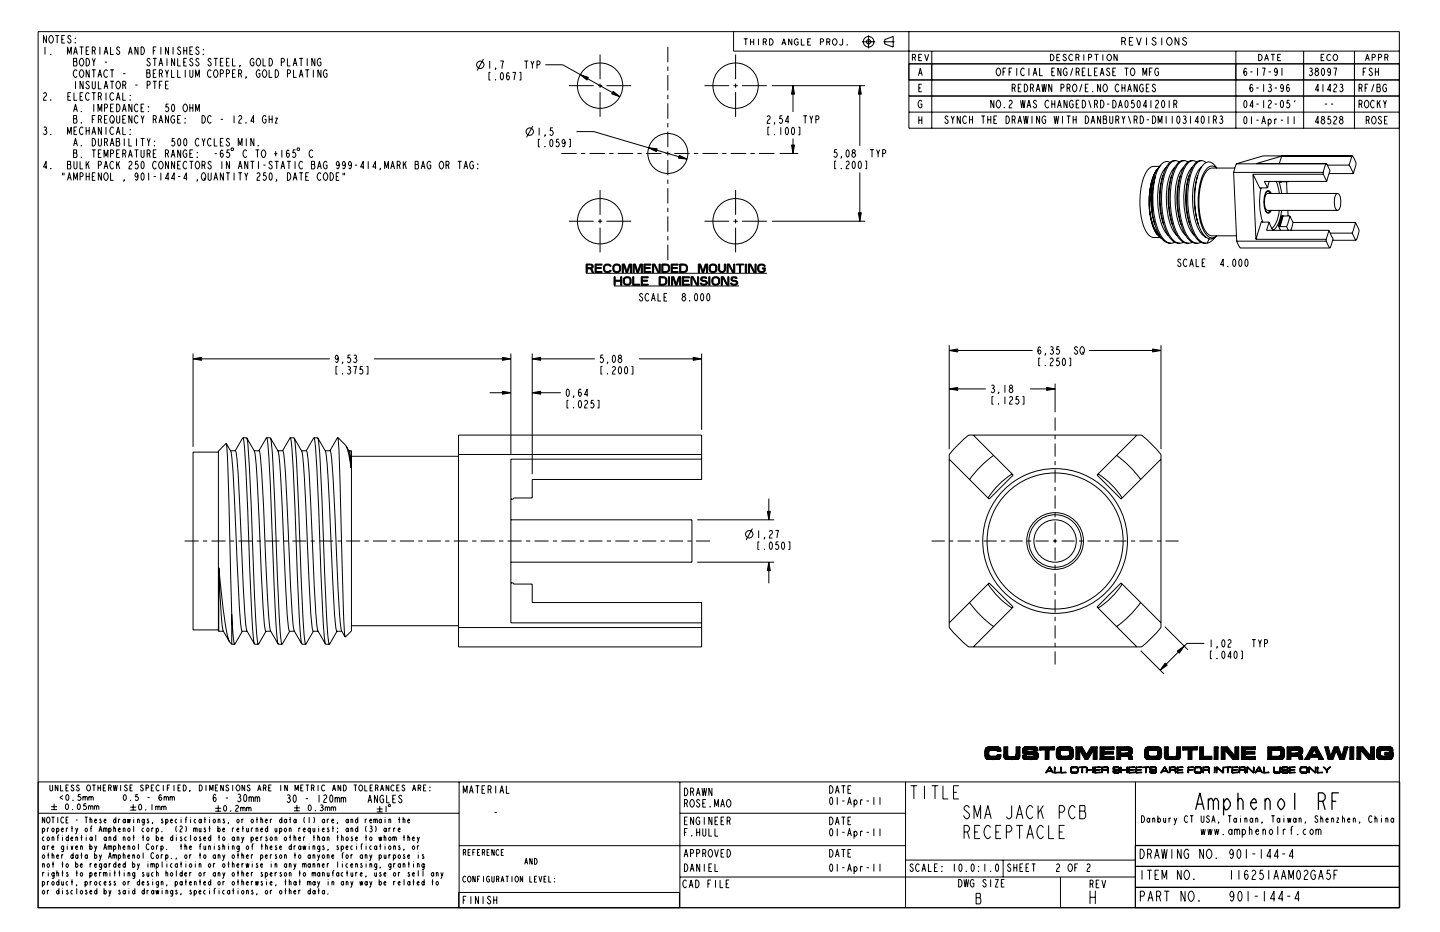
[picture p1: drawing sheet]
<svg xmlns="http://www.w3.org/2000/svg" width="432mm" height="279mm" viewBox="0 0 432 279" stroke-linecap="round" stroke-linejoin="round" font-family="sans-serif">
<g fill="none" stroke="#000" stroke-width=".3">
<path d="M13.5 14.1v2.2M13.9 10.6v2.3l-.9-2.3v2.3M15 10.8l.2-.2a1.21 1.21 0 0 1 .8 1.2 1.21 1.21 0 0 1-.8 1.1l-.5-.8zM15.2 16.2l.1 .1zM16.6 10.6h1.1M17.1 10.6v2.3M18.5 11.8h.6M19.4 10.6h-.9v2.3h.9M20.2 16.3v-2.2l.6 1.9 .6-1.9v2.2M21.3 11l-.4-.4-.4 .2a.85 .85 0 0 0 .6 1.2l.2 .5-.4 .4-.7-.6M22.1 16.3l.5-2.2 .6 2.2M22.1 17.5h.8l.1 .2-.1 .7 .2 1-.2 .4h-.8z"/>
<path d="M22.1 18.4h.8M22.3 15.6h.7M22.5 12.7l.1 .2zM22.5 11.4l.1 .2zM23.9 14.1h1.1M24.1 17.7l.2-.2a1.21 1.21 0 0 1 .9 1.1 1.21 1.21 0 0 1-.9 1.2l-.5-.9zM24.5 14.1v2.2M25.8 17.5a1.15 1.15 0 0 1 1.1 1.1 1.15 1.15 0 0 1-1.1 1.2zM25.8 15.2h.6M26.7 14.1h-.9v2.2h.9M27.7 15.2h.5l.4-.4v-.4l-.4-.3h-.5v2.2M27.7 17.5l.4 1.1v1.2"/>
<path d="M28.2 15.2l.4 1.1M28.6 17.5l-.5 1.1M30 14.1v2.2M31.2 16.3l.6-2.2 .6 2.2M31.4 15.6h.7M31.4 18.6h.7M33.2 14.1v2.2h.9M35.9 14.4l-.3-.3-.5 .2a.85 .85 0 0 0 .7 1.1l.1 .6-.3 .3-.7-.5M38.5 16.3l.6-2.2 .6 2.2M38.8 15.6h.6M41.4 14.1v2.2l-.9-2.2v2.2M42.3 14.1a1.15 1.15 0 0 1 1 1.1 1.15 1.15 0 0 1-1 1.1z"/>
<path d="M45 17.9l-.3-.4-.5 .2a.85 .85 0 0 0 .7 1.1l.1 .6-.3 .4-.7-.6M45.8 17.5h1.2M46 15.2h.5M46.4 17.5v2.3M46.9 14.1h-.9v2.2M47.7 19.8l.5-2.3 .6 2.3M47.9 19h.7M48.2 14.1v2.2M50.1 17.5v2.3M50.5 14.1v2.2l-.9-2.2v2.2M51.9 14.1v2.2M52.4 17.5v2.3l-1-2.3v2.3"/>
<path d="M53.3 17.5v2.3h.9M54.2 14.4l-.4-.3-.4 .2a.85 .85 0 0 0 .7 1.1l.1 .6-.4 .3-.6-.5M55.1 15.2h.9M55.1 14.1v2.2M55.1 18.6h.6M56 17.5h-.9v2.3h.9M56 14.1v2.2M56.9 15.2h.6M57.8 14.1h-.9v2.2h.9M57.8 17.9l-.3-.4-.5 .2a.85 .85 0 0 0 .7 1.1l.1 .6-.3 .4-.7-.6M59.7 14.4l-.4-.3-.4 .2a.85 .85 0 0 0 .7 1.1l.1 .6-.4 .3-.7-.5M59.7 17.9l-.4-.4-.4 .2a.85 .85 0 0 0 .7 1.1l.1 .6-.4 .4-.7-.6"/>
<path d="M60.9 16.2l.1 .1zM60.9 14.8l.1 .2zM63.3 17.9l-.3-.4-.5 .2a.85 .85 0 0 0 .7 1.1l.1 .6-.3 .4-.7-.6M64.1 17.5h1.2M64.7 17.5v2.3M66.1 18.6h.5M67 17.5h-.9v2.3h.9M67.9 18.6h.6M68.8 17.5h-.9v2.3h.9M69.7 17.5v2.3h.9M72 19.8l-.1-.2-.1 .6M76.1 17.9l-.3-.4a1.2 1.2 0 0 0-.8 1.1 1.2 1.2 0 0 0 .8 1.2l.3-.4v-.8h-.4"/>
<path d="M77.2 17.7l.2-.2a1.21 1.21 0 0 1 .8 1.1 1.21 1.21 0 0 1-.8 1.2l-.6-.9zM78.9 17.5v2.3h.9M80.7 17.5a1.15 1.15 0 0 1 1 1.1 1.15 1.15 0 0 1-1 1.2zM84.4 18.6h.5l.4-.3v-.4l-.4-.4h-.5v2.3M86.2 17.5v2.3h.9M87.9 19.8l.6-2.3 .5 2.3M88.1 19h.7M89.7 17.5h1.2M90.3 17.5v2.3M92.1 17.5v2.3M94.4 17.5v2.3l-.9-2.3v2.3M96.2 17.9l-.3-.4a1.22 1.22 0 0 0-.8 1.1 1.22 1.22 0 0 0 .8 1.2l.3-.4v-.8h-.4"/>
<path d="M145 17.7l-1.9 3.4M146.8 18.3v2.3M150 18.3h1l-.5 2.3M157.2 18.3h1.2M157.8 18.3v2.3M159.2 18.3l.4 1.1v1.2M160.1 18.3l-.5 1.1M161 19.4h.6l.3-.4v-.3l-.3-.4h-.6v2.3M163.5 19.4h5.2l17.2 9.6M179.9 16.3v7.5M200.3 14.1v4.6M200.3 19.9v1.3"/>
<path d="M220 9.4v5.9h199.6M220.6 16.3v7.5M223 11.6h1.2M223.6 11.6v1.9M225.1 11.6v1.9M225.1 12.6h.9M226 11.6v1.9M227.4 11.6v1.9M228.9 12.6l.8-.2v-.6l-.8-.2v1.9M229.5 12.6l.3 .9M230.8 11.6a.96 .96 0 0 1 1 1 .96 .96 0 0 1-1 .9zM234.5 13.5l.6-1.9 .5 1.9"/>
<path d="M234.7 12.9h.7M237.4 11.6v1.9l-.9-1.9v1.9M239.3 11.9l-.3-.3a.96 .96 0 0 0-.9 1 .96 .96 0 0 0 .9 .9l.3-.3v-.6h-.4M240.3 11.6v1.9h.9M242.2 12.6h.6M243.1 11.6h-.9v1.9h.9M246 12.6l.8-.2v-.6l-.8-.2v1.9M247.9 12.6l.8-.2v-.6l-.8-.2v1.9M248.5 12.6l.4 .9M249.9 11.8l.3-.2a.96 .96 0 0 1 .8 1 .96 .96 0 0 1-.8 .9l-.4-.3a1.02 1.02 0 0 1 .1-1.4zM252.7 11.6v1.6l-.4 .3-.6-.3M254 13.4l.1 .1z"/>
<path d="M258.5 12.5h3.9M260.5 10.6v3.9M264.9 12.5h3.3M265.3 11.9l2.5-1v3.2l-2.5-.9zM272.5 9.5v14.5h147.1h-147.1M273.6 17.2l.8-.1v-.7l-.8-.1v1.9M274.2 17.2l.3 1M275.5 17.2h.6M276.4 16.3h-.9v1.9h.9M277.3 16.3l.6 1.9 .6-1.9M279.4 15.3v23.1M315 16.3a.96 .96 0 0 1 1.1 .9 .96 .96 0 0 1-1.1 1z"/>
<path d="M316.9 17.2h.6M317.9 16.3h-1v1.9h1M319.8 16.6l-.4-.3-.5 .1a.72 .72 0 0 0 .7 1v.6a.58 .58 0 0 1-.9-.3M321.7 16.6l-.4-.3a.96 .96 0 0 0-.8 .9 .96 .96 0 0 0 .8 1l.4-.3M322.6 17.2l.8-.1v-.7l-.8-.1v1.9M323.2 17.2l.4 1M325 16.3v1.9M326.4 17.2l.9-.1v-.7l-.9-.1v1.9M328.2 16.3h1.2M328.8 16.3v1.9M330.7 16.3v1.9M332.3 16.4l.2-.1a.96 .96 0 0 1 .8 .9 .96 .96 0 0 1-.8 1 1.06 1.06 0 0 1-.2-1.8z"/>
<path d="M335 16.3v1.9l-1-1.9v1.9M336.4 12.4l1-.2v-.7l-1-.2v2.2M337.1 12.4l.4 1.1M338.6 12.4h.8M339.8 11.3h-1.2v2.2h1.2M340.8 11.3l.7 2.2 .7-2.2M343.8 11.3v2.2M346.6 11.6l-.7-.3-.4 .4 1 .9a.63 .63 0 0 1-.3 1 .63 .63 0 0 1-.8-.6M348.4 11.3v2.2M350.2 11.5l.3-.2a1.14 1.14 0 0 1 1 1.1 1.14 1.14 0 0 1-1 1.1l-.3-.1a1.3 1.3 0 0 1 0-1.9zM353.5 11.3v2.2l-1.1-2.2v2.2M355.8 11.6l-.7-.3-.5 .4 1 .9a.63 .63 0 0 1-.3 1 .63 .63 0 0 1-.8-.6"/>
<path d="M370.6 15.3v23.1M377.4 16.3a.96 .96 0 0 1 1.1 .9 .96 .96 0 0 1-1.1 1zM379.2 18.2l.6-1.9 .6 1.9M379.4 17.5h.8M381.1 16.3h1.2M381.7 16.3v1.9M383.1 17.2h.6M384.1 16.3h-1v1.9h1M390.9 15.3v23.1M396.1 17.2h.6M397.1 16.3h-1v1.9h1M399 16.6l-.4-.3a.96 .96 0 0 0-.8 .9 .96 .96 0 0 0 .8 1l.4-.3"/>
<path d="M400.1 16.4l.2-.1a.96 .96 0 0 1 .8 .9 .96 .96 0 0 1-.8 1 1.06 1.06 0 0 1-.2-1.8zM406.1 15.3v23.1M409.4 18.2l.6-1.9 .6 1.9M409.7 17.5h.7M411.4 17.2l.9-.1v-.7l-.9-.1v1.9M413.4 17.2l.8-.1v-.7l-.8-.1v1.9M415.3 17.2l.8-.1v-.7l-.8-.1v1.9M415.9 17.2l.3 1M419.6 19.1h-147.1v9.7h147.1h-147.1v9.6h147.1M13 28.2l.5-.4 .4 .4v.3l-.5 .6-.4 1h.9M13.1 38.3l.3-.2 .4 .2 .1 .3-.3 .4 .5 .8-.6 .6-.5-.4M13.4 39h.2"/>
<path d="M15.2 29.9l.1 .2zM20.3 28.9h.6M21.3 27.8h-1v2.3h1M22.1 33.5l.5-2.3 .6 2.3M22.1 34.6h.8l.1 .2-.1 .8 .2 .9-.2 .4h-.8zM22.1 35.6h.8M22.2 27.8v2.3h.9M22.2 39.2h.5M22.3 32.7h.7M22.6 24.4v2.2M23.1 21.3l-.4-.4a1.22 1.22 0 0 0-.8 1.2 1.22 1.22 0 0 0 .8 1.1l.4-.4M23.1 38.1h-.9v2.3h.9"/>
<path d="M24 28.9h.6M24.1 21.1l.2-.2a1.21 1.21 0 0 1 .9 1.2 1.21 1.21 0 0 1-.9 1.1l-.5-.8zM24.3 33.3l.2 .2zM24.3 36.7l.2 .2zM24.9 24.4v2.2l-.9-2.2v2.2M24.9 27.8h-.9v2.3h.9M24.9 38.4l-.3-.3a1.22 1.22 0 0 0-.8 1.1 1.22 1.22 0 0 0 .8 1.2l.3-.4M25.8 38.1v2.3M25.8 39.2h.9M26.7 20.9v2.3l-.9-2.3v2.3M26.7 24.7l-.3-.3-.5 .1a.85 .85 0 0 0 .7 1.2l.1 .6-.3 .3-.7-.5M26.7 28.2l-.3-.4a1.22 1.22 0 0 0-.8 1.1 1.22 1.22 0 0 0 .8 1.2l.3-.4"/>
<path d="M26.7 38.1v2.3M27.5 20.9h1.2M27.5 27.8h1.2M27.7 24.4v1.9l.3 .3 .6-.3v-1.9M27.7 35.8h.5M27.8 39.6h.7M28.1 20.9v2.3M28.1 27.8v2.3M28.1 31.2v2.3M28.6 34.6h-.9v2.3M29.4 23.2l.6-2.3 .5 2.3M29.4 33.5v-2.3l.6 1.9 .5-1.9v2.3"/>
<path d="M29.5 24.4v2.2h.9M29.5 28.9h.6l.3-.4v-.3l-.3-.4h-.6v2.3M29.5 35.8h.6l.3-.4v-.4l-.3-.4h-.6v2.3M29.6 22.4h.7M30.1 28.9l.3 1.2M30.1 35.8l.3 1.1M30.4 38.1v2.3l-.9-2.3v2.3M31.2 26.6l.6-2.2 .6 2.2M31.3 32.4h.6l.3-.4v-.4l-.3-.4h-.6v2.3M31.3 35.8h.6M31.4 25.9h.7M31.8 27.8v2.3"/>
<path d="M31.8 38.1v2.3M32.2 21.3l-.3-.4a1.2 1.2 0 0 0-.8 1.2 1.2 1.2 0 0 0 .8 1.1l.3-.4M32.2 34.6h-.9v2.3h.9M33 20.9h1.2M33 24.4h1.2M33.2 32.4h.5M33.3 34.8l.2-.2a1.21 1.21 0 0 1 .8 1.2 1.21 1.21 0 0 1-.8 1.1l-.5-.8zM33.6 20.9v2.3M33.6 24.4v2.2M33.7 36.2l.4 .7M34.1 28.2l-.4-.4a1.22 1.22 0 0 0-.8 1.1 1.22 1.22 0 0 0 .8 1.2l.4-.4M34.1 31.2h-.9v2.3h.9"/>
<path d="M34.1 38.4l-.4-.3a1.22 1.22 0 0 0-.8 1.1 1.22 1.22 0 0 0 .8 1.2l.4-.4M34.9 30.1l.5-2.3 .6 2.3M35 31.2a1.15 1.15 0 0 1 1 1.2 1.15 1.15 0 0 1-1 1.1zM35 34.6v1.9l.3 .4 .6-.4v-1.9M35.1 24.5l.2-.1a1.21 1.21 0 0 1 .8 1.1 1.21 1.21 0 0 1-.8 1.1l-.5-.8zM35.1 29.3h.7M35.1 39.6h.7M36.7 33.5l.6-2.3 .5 2.3M36.8 25.5h.6l.3-.4v-.4l-.3-.3h-.6v2.2M36.8 27.8v2.3h.9M36.8 38.1v2.3h.9M36.8 35.8h.6"/>
<path d="M36.9 22.1h.7M36.9 32.7h.7M37.4 25.5l.3 1.1M37.7 34.6h-.9v2.3h.9M39 29.9l.1 .2zM39 28.5l.1 .2zM39 38.8l.1 .2zM39.6 31.2v2.3l-1-2.3v2.3M39.6 34.6v2.3l-1-2.3v2.3M40.6 25.5h.7M41.4 31.6l-.4-.4a1.2 1.2 0 0 0-.8 1.2 1.2 1.2 0 0 0 .8 1.1l.4-.4M41.4 35l-.4-.4a1.22 1.22 0 0 0-.8 1.2 1.22 1.22 0 0 0 .8 1.1l.4-.4"/>
<path d="M42.3 34.6l.5 1.2v1.1M42.3 32.4h.6M43.2 31.2h-.9v2.3h.9M43.2 34.6l-.4 1.2M44 20.9h.8l.1 .2-.1 .8 .2 .9-.2 .4h-.8zM44 21.9h.8M44.1 25.5h.6l.3-.4v-.4l-.3-.3h-.6v2.2M44.5 33.3l.1 .2zM44.5 32l.1 .2zM45.8 24.4h1.2M46 35.8h.5l.4-.4v-.4l-.4-.4h-.5v2.3M46 22.1h.5"/>
<path d="M46.4 24.4v2.2M46.5 35.8l.4 1.1M46.9 20.9h-.9v2.3h.9M47.7 36.9l.5-2.3 .6 2.3M47.8 22.1h.6l.3-.4v-.4l-.3-.4h-.6v2.3M47.8 25.5h.6M47.9 36.2h.7M48.4 22.1l.3 1.1M48.7 24.4h-.9v2.2M49.6 20.9l.5 1.2v1.1M49.6 25.5h.6M50.5 24.4h-.9v2.2h.9"/>
<path d="M50.5 31.2h-.7l-.1 1 .3-.2a.74 .74 0 0 1 .6 .8 .74 .74 0 0 1-.7 .7l-.3-.4M50.5 34.6v2.3l-.9-2.3v2.3M50.5 20.9l-.4 1.2M51.4 20.9v2.3h1M51.7 31.4l.2-.2a1.55 1.55 0 0 1 0 2.3 1.62 1.62 0 0 1-.2-2.1zM52.4 35l-.4-.4a1.22 1.22 0 0 0-.8 1.2 1.22 1.22 0 0 0 .8 1.1l.4-.4v-.7h-.5M53.3 20.9v2.3h.9M53.3 35.8h.5M54.2 34.6h-.9v2.3h.9M55.2 31.4l.2-.2a1.21 1.21 0 0 1 .8 1.2 1.21 1.21 0 0 1-.8 1.1l-.5-.9zM55.4 36.7l.2 .2zM55.4 35.4l.2 .2z"/>
<path d="M55.6 20.9v2.3M56.9 20.9v1.9l.4 .4 .5-.4v-1.9M56.9 31.2v2.3M56.9 32.4h.9M57.8 31.2v2.3M58.6 23.2v-2.3l.6 1.9 .6-1.9v2.3M58.6 33.5v-2.3l.6 1.9 .6-1.9v2.3M60.6 34.6a1.15 1.15 0 0 1 1 1.2 1.15 1.15 0 0 1-1 1.1zM63.3 21.3l-.3-.4a1.22 1.22 0 0 0-.8 1.2 1.22 1.22 0 0 0 .8 1.1l.3-.4M63.3 35l-.3-.4a1.22 1.22 0 0 0-.8 1.2 1.22 1.22 0 0 0 .8 1.1l.3-.4M64.4 21.1l.2-.2a1.22 1.22 0 0 1 .8 1.2 1.22 1.22 0 0 1-.8 1.1 1.45 1.45 0 0 1-.2-2.1zM66.1 22.1h.5l.4-.4v-.4l-.4-.4h-.5v2.3"/>
<path d="M66.2 35.8h.7M67.9 22.1h.6l.3-.4v-.4l-.3-.4h-.6v2.3M69.7 22.1h.6M70.2 34.6v2.3M70.6 20.9h-.9v2.3h.9M71.6 22.1h.5l.4-.4v-.4l-.4-.4h-.5v2.3M71.6 35l.4-.4 .5 .4v.4l-.8 1-.1 .5h.9M72.1 22.1l.4 1.1M73.7 36.7l.1 .2zM73.8 23.2l-.1-.2-.1 .6M76.2 36.4h-1l.8-1.8v2.3M78 21.3l-.4-.4a1.22 1.22 0 0 0-.8 1.2 1.22 1.22 0 0 0 .8 1.1l.4-.4v-.7h-.5"/>
<path d="M79 21.1l.2-.2a1.21 1.21 0 0 1 .8 1.2 1.21 1.21 0 0 1-.8 1.1l-.5-.8zM79.8 35l-.4-.4a1.22 1.22 0 0 0-.8 1.2 1.22 1.22 0 0 0 .8 1.1l.4-.4v-.7h-.5M80.7 20.9v2.3h.9M80.7 35.8h.9M80.7 34.6v2.3M81.6 34.6v2.3M82.5 20.9h.5a1.22 1.22 0 0 1 .6 1.3 1.22 1.22 0 0 1-1.1 1zM82.5 35.4h.7l-.7 1.5h.7M86.2 22.1h.6l.3-.4v-.4l-.3-.4h-.6v2.3M88 20.9v2.3h.9M89.7 23.2l.6-2.3 .6 2.3M90 22.4h.6"/>
<path d="M91.6 20.9h1.1M92.1 20.9v2.3M94 20.9v2.3M96.2 20.9v2.3l-.9-2.3v2.3M98.1 21.3l-.4-.4a1.22 1.22 0 0 0-.8 1.2 1.22 1.22 0 0 0 .8 1.1l.4-.4v-.7h-.5M147.1 21.7h-.5v2.3h.5M148.6 23.8l.1 .2zM148.7 20.6l-.1-.2-.2 .5M150.3 21.9l.2-.2a1.55 1.55 0 0 1 0 2.3 1.62 1.62 0 0 1-.2-2.1zM152.7 22.1l-.4-.4a1.55 1.55 0 0 0 0 2.3 .76 .76 0 0 0 0-1.3l-.4 .5M153.7 21.7h.9l-.4 2.3M155.8 21.7h.4v2.3h-.4"/>
<path d="M159.8 37.7l-1.9 3.5M161.7 38.3v2.3M165.8 38.3h-.7l-.1 1 .2-.2a.74 .74 0 0 1 .7 .8 .74 .74 0 0 1-.8 .7l-.2-.4M170.6 25.7h7.4M172.9 39.5h5.2l27.9 8.2M179.3 25.7h1.3M179.9 25v1.3M179.9 27.6v7.4M181.9 25.7h7.4M200.3 22.5v4.6M200.3 28.4v1.3M200.3 31v4.6"/>
<path d="M200.3 36.9v1.3M200.3 39.5v4.6M211.2 25.7h7.4M219.9 25.7h1.3M220.6 25v1.3M220.6 27.6v7.4M222.5 25.7h7.4M230 35.1l.5-.4 .4 .4v.4l-.5 .5-.4 1h.9M230.7 38.1h-.5v2.3h.5M231.5 25.7h27.9M232.3 37l-.1-.2-.1 .6M234.1 38.1v2.3"/>
<path d="M234.6 34.7h-.7l-.1 1 .2-.2a.74 .74 0 0 1 .7 .7 .74 .74 0 0 1-.8 .7l-.2-.3M235.7 38.3l.3-.2a1.55 1.55 0 0 1 0 2.3 1.62 1.62 0 0 1-.3-2.1zM236.5 36.4h-1l.8-1.7v2.3M237.6 38.3l.2-.2a1.55 1.55 0 0 1 0 2.3 1.62 1.62 0 0 1-.2-2.1zM237.8 25.7v7.9M239.4 38.1h.4v2.3h-.4M240.9 34.7h1.1M241.4 34.7v2.3M242.8 34.7l.5 1.1v1.2M243.7 34.7l-.4 1.1M244.6 35.8h.6l.4-.3v-.4l-.4-.4h-.6v2.3M257.8 25.7v18"/>
<path d="M272.5 33.6h147.1M275.4 22.7l.6-2.3 .5 2.3M275.5 26.4h.6M275.5 34.9v2.3M275.5 36h.9M275.6 21.9h.7M276.4 25.2h-.9v2.3h.9M276.4 30.4l-.3-.3a1.22 1.22 0 0 0-.8 1.1 1.22 1.22 0 0 0 .8 1.1l.3-.3v-.8h-.4M276.4 34.9v2.3M284.3 35.1l-.3-.3-.5 .1a.85 .85 0 0 0 .7 1.2l.1 .6-.3 .3-.7-.5M285.2 34.8l.5 1.1v1.1M286.1 34.8l-.4 1.1"/>
<path d="M288 34.8v2.2l-1-2.2v2.2M289.8 35.1l-.4-.3a1.22 1.22 0 0 0-.8 1.1 1.22 1.22 0 0 0 .8 1.1l.4-.3M290.7 34.8v2.2M290.7 35.9h.9M291.6 34.8v2.2M294.2 34.8h1.2M294.8 34.8v2.2M296.2 35.9h.9M296.2 34.8v2.2M297.1 34.8v2.2M298 30.1v2.2l-.9-2.2v2.2M298 35.9h.6"/>
<path d="M298.9 34.8h-.9v2.2h.9M299 20.6l.3-.2a1.21 1.21 0 0 1 .8 1.1 1.21 1.21 0 0 1-.8 1.2l-.6-.9zM299 30.2l.3-.1a1.21 1.21 0 0 1 .8 1.1 1.21 1.21 0 0 1-.8 1.1l-.6-.8zM300.8 21.5h.5M301.1 32.2l.1 .1zM301.7 20.4h-.9v2.3M301.7 34.8a1.15 1.15 0 0 1 1 1.1 1.15 1.15 0 0 1-1 1.1zM302.6 30.4l.4-.4 .5 .4v.4l-.8 1-.1 .5h.9M302.6 21.5h.6M303.5 20.4h-.9v2.3M303.5 26.4h.6l.3-.4v-.4l-.3-.4h-.6v2.3M303.5 35.9h.6l.3-.4v-.4l-.3-.3h-.6v2.2"/>
<path d="M304.1 26.4l.3 1.1M304.1 35.9l.3 1.1M304.9 20.4v2.3M305.2 37l.6-2.2 .6 2.2M305.3 26.4h.6M305.4 36.3h.7M306 30.1l.4 2.2 .3-2.2 .3 2.2 .4-2.2M306.2 25.2h-.9v2.3h.9M306.9 34.8l.4 2.2 .3-2.2 .4 2.2 .3-2.2M307.2 20.8l-.4-.4a1.22 1.22 0 0 0-.8 1.1 1.22 1.22 0 0 0 .8 1.2l.4-.4M307.2 25.2a1.15 1.15 0 0 1 1 1.2 1.15 1.15 0 0 1-1 1.1zM308 32.3l.5-2.2 .6 2.2"/>
<path d="M308.2 31.6h.7M308.5 20.4v2.3M309 26.4h.6l.3-.4v-.4l-.3-.4h-.6v2.3M309.4 34.8v2.2M309.6 26.4l.3 1.1M309.8 22.7l.6-2.3 .5 2.3M310 21.9h.7M310.7 27.5l.6-2.3 .5 2.3M310.8 30.4l-.3-.3-.5 .1a.85 .85 0 0 0 .7 1.2l.1 .6-.3 .3-.7-.5M310.9 26.8h.7M311.7 20.4v2.3h.9M311.7 34.8v2.2l-.9-2.2v2.2"/>
<path d="M312.4 25.2l.4 2.3 .3-2.3 .3 2.3 .4-2.3M313.6 35.1l-.4-.3a1.22 1.22 0 0 0-.8 1.1 1.22 1.22 0 0 0 .8 1.1l.4-.3v-.8h-.5M314.5 30.4l-.2-.3a1.15 1.15 0 0 0-1 1.1 1.15 1.15 0 0 0 .7 1.2l.5-.4M315.4 25.2v2.3l-.9-2.3v2.3M315.4 21.5h.6M315.4 30.1v2.2M315.4 31.2h.9M316.1 34.8l.3 2.2 .4-2.2 .3 2.2 .3-2.2M316.3 20.4h-.9v2.3h.9M316.3 30.1v2.2M317.1 32.3l.6-2.2 .5 2.2M317.3 31.6h.7"/>
<path d="M318.1 20.4v2.3l-.9-2.3v2.3M318.1 26.4h.6l.3-.4v-.4l-.3-.4h-.6v2.3M318.6 34.8v2.2M319.8 34.8h1.2M320 20.8l-.4-.4a1.22 1.22 0 0 0-.8 1.1 1.22 1.22 0 0 0 .8 1.2l.4-.4v-.8h-.5M320 26.4h.5l.4-.4v-.4l-.4-.4h-.5v2.3M320 30.1v2.2l-1-2.2v2.2M320.4 34.8v2.2M320.5 26.4l.4 1.1M321.7 20.4l-.7 2.3M321.8 30.4l-.4-.3a1.22 1.22 0 0 0-.8 1.1 1.22 1.22 0 0 0 .8 1.1l.4-.3v-.8h-.5M321.8 35.9h.9"/>
<path d="M321.8 34.8v2.2M321.9 25.4l.2-.2a1.21 1.21 0 0 1 .8 1.2 1.21 1.21 0 0 1-.8 1.1l-.5-.8zM322.7 21.5h.6l.3-.3v-.4l-.3-.4h-.6v2.3M322.7 31.2h.6M322.7 34.8v2.2M323.3 21.5l.3 1.2M323.6 30.1h-.9v2.2h.9M324.4 25.2l-.7 2.3M324.5 30.1h.5a1.22 1.22 0 0 1 .6 1.3 1.22 1.22 0 0 1-1.1 .9zM324.5 21.5h.6M325.5 20.4h-1v2.3h1M325.5 34.8a1.15 1.15 0 0 1 1 1.1 1.15 1.15 0 0 1-1 1.1z"/>
<path d="M325.5 26.4h.5M326.4 20.4v2.3h.9M326.4 25.2h-.9v2.3h.9M326.5 30.1l.7 2.2M327.2 37l.5-2.2 .6 2.2M327.4 36.3h.7M327.6 27.3l.1 .2zM328.2 31.2h.6l.3-.4v-.4l-.3-.3h-.6v2.2M328.2 21.5h.6M328.8 31.2l.3 1.1M329.1 20.4h-.9v2.3h.9M329.9 22.7l.6-2.3 .6 2.3"/>
<path d="M330 25.2v2.3l-.9-2.3v2.3M330 30.1a1.15 1.15 0 0 1 1.1 1.1 1.15 1.15 0 0 1-1.1 1.1zM330 34.8v2.2l-.9-2.2v2.2M330.1 21.9h.7M330.8 34.8h.8l.1 .1-.1 .8 .3 1-.3 .3h-.8zM330.8 35.7h.8M331.1 25.4l.2-.2a1.21 1.21 0 0 1 .8 1.2 1.21 1.21 0 0 1-.8 1.1l-.4-.4a1.44 1.44 0 0 1 .2-1.7zM332 31.2h.7M332.8 20.8l-.4-.4-.4 .2a.85 .85 0 0 0 .7 1.1l.1 .6-.4 .4-.7-.6M332.8 34.8v1.9l.3 .3 .6-.3v-1.9M333.7 30.1a1.15 1.15 0 0 1 1 1.1 1.15 1.15 0 0 1-1 1.1zM333.7 21.5h.6"/>
<path d="M334.6 20.4h-.9v2.3h.9M334.6 35.9h.6l.3-.4v-.4l-.3-.3h-.6v2.2M335.2 35.9l.3 1.1M335.4 32.3l.6-2.2 .5 2.2M335.5 25.6l-.3-.4a1.2 1.2 0 0 0-.9 1.2 1.2 1.2 0 0 0 .9 1.1l.3-.4M335.6 31.6h.7M336.4 34.8l.5 1.1v1.1M336.4 26.4h.9M336.4 25.2v2.3M337.2 20.4h1.2M337.3 25.2v2.3M337.3 34.8l-.4 1.1"/>
<path d="M337.6 30.2l.2-.1a1.55 1.55 0 0 1 0 2.2 1.62 1.62 0 0 1-.2-2.1zM337.8 20.4v2.3M338.1 27.5l.6-2.3 .6 2.3M338.4 26.8h.7M338.4 34.8l.7 2.2M339.3 20.6l.2-.2a1.21 1.21 0 0 1 .8 1.1 1.21 1.21 0 0 1-.8 1.2l-.5-.9zM340.1 30.1h-.7l-.1 .9 .2-.2a.74 .74 0 0 1 .7 .8 .74 .74 0 0 1-.8 .7l-.2-.3M340.1 35.9h.6l.3-.4v-.4l-.3-.3h-.6v2.2M340.7 35.9l.3 1.1M341 25.2v2.3l-.9-2.3v2.3M341.2 30.2l.3-.1a1.55 1.55 0 0 1 0 2.2 1.62 1.62 0 0 1-.3-2.1zM341.9 34.8h.5a1.22 1.22 0 0 1 .6 1.3 1.22 1.22 0 0 1-1.1 .9z"/>
<path d="M342.7 22.7v-2.3l.6 1.9 .6-1.9v2.3M342.8 25.6l-.3-.4a1.22 1.22 0 0 0-.8 1.2 1.22 1.22 0 0 0 .8 1.1l.3-.4v-.7h-.4M343.7 26.4h.6M343.9 31.8h-1.1l.8-1.7v2.2M343.9 35.9h.6M344.7 25.2h-1v2.3h1M344.7 21.5h.5M345.1 30.1v2.2M345.6 20.4h-.9v2.3M345.6 34.8a1.15 1.15 0 0 1 1 1.1 1.15 1.15 0 0 1-1 1.1zM346.5 25.6l-.4-.4-.4 .2a.85 .85 0 0 0 .7 1.2l.1 .5-.4 .4-.6-.6M346.5 30.4l.4-.4 .5 .4v.4l-.8 1-.1 .5h.9"/>
<path d="M347.3 37v-2.2l.6 1.9 .5-1.9v2.2M347.4 20.8l-.3-.4a1.22 1.22 0 0 0-.8 1.1 1.22 1.22 0 0 0 .8 1.2l.3-.4v-.8h-.5M348.5 30.2l.3-.1a1.55 1.55 0 0 1 0 2.2 1.62 1.62 0 0 1-.3-2.1zM349.7 34.8v2.2M350.6 30.1v2.2M351.5 34.8v2.2M352 31.2h.5l.4-.4v-.4l-.4-.3h-.5v2.2M352.5 31.2l.4 1.1M353.1 34.9l.2-.1a1.55 1.55 0 0 1 0 2.2 1.62 1.62 0 0 1-.2-2.1zM354.8 34.9l.3-.1 .4 .1 .1 .4-.3 .4a.65 .65 0 0 1 .4 .8 .65 .65 0 0 1-.8 .5l-.2-.3M355.1 35.7h.2M357 34.8v2.2"/>
<path d="M359.4 36.5h-1l.8-1.7v2.2M360.4 34.9l.3-.1a1.55 1.55 0 0 1 0 2.2 1.62 1.62 0 0 1-.3-2.1zM362.5 34.8v2.2M363.9 35.9h.5l.4-.4v-.4l-.4-.3h-.5v2.2M364.4 35.9l.4 1.1M365.8 34.9l.2-.1 .5 .1 .1 .4-.3 .4 .4 .8-.6 .6-.4-.4M366 35.7h.3M373.2 30.2l.2-.1a1.55 1.55 0 0 1 0 2.2 1.62 1.62 0 0 1-.2-2.1zM373.2 35.1l.2-.2a1.55 1.55 0 0 1 0 2.3 1.62 1.62 0 0 1-.2-2.1zM373.8 20.8l-.4-.4a1.55 1.55 0 0 0 0 2.3 .76 .76 0 0 0 0-1.3l-.4 .5M374.9 21.5h.7M375.3 34.9v2.3"/>
<path d="M375.6 25.6l-.3-.4a1.55 1.55 0 0 0 0 2.3 .76 .76 0 0 0 0-1.3l-.5 .6M375.8 31.8h-1l.8-1.7v2.2M376.7 26.4h.7M376.7 31.2h.7M376.7 36h.7M377.1 20.4v2.3M378.3 37.2l.6-2.3 .6 2.3M378.5 20.4h.9l-.5 2.3M378.6 36.4h.7M378.9 25.2v2.3M378.9 30.1v2.2M380.3 30.4l.4-.4 .5 .4v.4l-.8 1-.1 .5h.9"/>
<path d="M380.3 36.2l.4-.6a.79 .79 0 0 1 .5 .9 .79 .79 0 0 1-.7 .7l-.2-.6M380.3 35.6v2.3M380.4 25.4l.2-.2 .5 .2 .1 .4-.3 .4a.65 .65 0 0 1 .4 .8 .65 .65 0 0 1-.8 .4l-.2-.3M380.4 21.5h.7M380.6 26.2h.3M382.2 26.4h.7M382.2 31.2h.7M382.2 35.6v1.6M382.8 35.8l-.3-.2-.3 .4M383 21.2l-.4 .5-.4-.2a.89 .89 0 0 1 .4-1.1 1.55 1.55 0 0 1 0 2.3l-.4-.4M384.1 36h.6M384.2 30.2l.2-.1a1.55 1.55 0 0 1 0 2.2 1.62 1.62 0 0 1-.2-2.1z"/>
<path d="M384.4 20.4v2.3M384.9 26l-.5 .6-.3-.2a.89 .89 0 0 1 .3-1.2 1.55 1.55 0 0 1 0 2.3l-.3-.4M386.2 34.9v2.3M386.6 25.6l-.4-.4a1.55 1.55 0 0 0 0 2.3 .76 .76 0 0 0 0-1.3l-.4 .6M386.7 30.1h-.7l-.1 .9 .2-.2a.74 .74 0 0 1 .7 .8 .74 .74 0 0 1-.8 .7l-.2-.3M388.1 34.9v2.3M388.4 30.1l-.3 .5M392.7 20.6l.2-.2 .5 .2 .1 .4-.3 .4a.65 .65 0 0 1 .4 .8 .65 .65 0 0 1-.8 .4l-.2-.3M392.9 21.4h.3M394.8 21.4l-.4-.5 .4-.5 .5 .4-.3 .6M395.4 26.9h-1l.8-1.7v2.3M395.4 36.6h-1l.8-1.7v2.3"/>
<path d="M396.5 20.6l.2-.2a1.55 1.55 0 0 1 0 2.3 1.62 1.62 0 0 1-.2-2.1zM396.6 35.8l-.4-.4 .4-.5 .6 .4-.4 .5M396.7 25.2v2.3M397.3 31.2h.7M399 21.2l-.5 .5-.3-.2a.89 .89 0 0 1 .3-1.1 1.55 1.55 0 0 1 0 2.3l-.3-.4M399 34.9h-.7l-.1 .9 .2-.2a.74 .74 0 0 1 .7 .8 .74 .74 0 0 1-.8 .7l-.2-.3M399.1 26.9h-1l.8-1.7v2.3M399.1 31.2h.7M399.9 20.4h.9l-.4 2.3M399.9 25.6l.5-.4 .4 .4v.4l-.8 .9-.1 .6h.9M399.9 35.3l.5-.4 .4 .4v.3l-.8 1-.1 .6h.9M401.8 25.4l.3-.2 .4 .2 .1 .4-.3 .4 .5 .7-.6 .6-.5-.4"/>
<path d="M402.1 35.8l-.4-.4 .4-.5 .5 .4-.3 .5M402.1 26.2h.2M407.5 26.4h.6l.3-.4v-.4l-.3-.4h-.6v2.3M407.5 31.2h.6l.3-.4v-.4l-.3-.3h-.6v2.2M408.1 26.4l.3 1.1M408.1 31.2l.3 1.1M408.8 21.5h.5M409.3 26.4h.6M409.5 30.2l.2-.1a1.21 1.21 0 0 1 .8 1.1 1.21 1.21 0 0 1-.8 1.1l-.6-.8zM409.7 20.4h-.9v2.3M409.7 36h.5l.4-.4v-.3l-.4-.4h-.5v2.3M410.2 36l.4 1.2"/>
<path d="M410.3 25.2h-1v2.3M411.5 20.8l-.3-.4-.5 .2a.85 .85 0 0 0 .7 1.1l.1 .6-.3 .4-.7-.6M411.6 35.1l.2-.2a1.21 1.21 0 0 1 .9 1.1 1.21 1.21 0 0 1-.9 1.2l-.5-.9zM412 25.2l-.7 2.3M412.1 30.4l-.4-.3a1.22 1.22 0 0 0-.8 1.1 1.22 1.22 0 0 0 .8 1.1l.4-.3M412.4 21.5h.9M412.4 20.4v2.3M412.9 25.2h.8l.1 .2-.1 .8 .2 .9-.2 .4h-.8zM412.9 26.2h.8M413 30.1v2.2M413.3 20.4v2.3M413.5 30.8l.4 1.5"/>
<path d="M413.9 30.1l-.9 1.3M414.2 35.3l-.3-.4-.5 .2a.85 .85 0 0 0 .7 1.1l.1 .6-.3 .4-.7-.6M414.8 30.1l.5 1.1v1.1M415.2 36h.5M415.7 25.6l-.2-.3a1.13 1.13 0 0 0-1 1.1 1.13 1.13 0 0 0 .9 1.1l.3-.4v-.7h-.4M415.7 30.1l-.4 1.1M416.1 34.9h-.9v2.3h.9M14.1 50.1h-1.1l.8-1.7v2.2M15.2 40.2l.1 .2zM15.2 50.5l.1 .1zM18.7 51.8v.7M19.2 51.8v.7"/>
<path d="M20.2 40.4v-2.3l.6 1.9 .6-1.9v2.3M20.2 48.4h.8l.1 .1-.1 .8 .3 1-.3 .3h-.8zM20.2 54.1l.6-2.3 .6 2.3M20.2 49.3h.8M20.5 53.3h.6M22.1 43.8l.5-2.3 .6 2.3M22.1 44.9h.8l.1 .2-.1 .8 .2 .9-.2 .4h-.8zM22.1 54.1v-2.3l.5 1.9 .6-1.9v2.3M22.1 45.9h.8M22.2 48.4v1.9l.3 .3 .6-.3v-1.9M22.3 43h.7M24 48.4v2.2h.9"/>
<path d="M24 52.9h.6l.3-.4v-.3l-.3-.4h-.6v2.3M24.3 43.6l.2 .2zM24.3 47l.2 .2zM25.8 48.4v2.2M25.8 51.8v2.3M25.8 52.9h.9M26.3 49.1l.4 1.5M26.7 51.8v2.3M26.7 48.4l-.9 1.3M27.5 40.4l.6-2.3 .6 2.3M27.5 44.9h1.2M27.7 41.5a1.15 1.15 0 0 1 1 1.1 1.15 1.15 0 0 1-1 1.2z"/>
<path d="M27.7 52.9h.5M28.1 44.9v2.3M28.6 51.8h-.9v2.3h.9M29.5 41.5v1.9l.3 .4 .6-.4v-1.9M29.5 49.5h.6l.3-.4v-.4l-.3-.3h-.6v2.2M29.5 46.1h.6M30.4 44.9h-.9v2.3h.9M30.4 51.8v2.3l-.9-2.3v2.3M31.2 47.2v-2.3l.6 1.9 .6-1.9v2.3M31.2 50.6l.6-2.2 .6 2.2M31.3 42.6h.6l.3-.3v-.4l-.3-.4h-.6v2.3M31.4 52l.3-.2a1.21 1.21 0 0 1 .8 1.1 1.21 1.21 0 0 1-.8 1.2l-.6-.9z"/>
<path d="M31.4 49.9h.7M31.9 42.6l.3 1.2M33 43.8l.6-2.3 .6 2.3M33.2 46.1h.5l.4-.4v-.4l-.4-.4h-.5v2.3M33.2 51.8v2.3h.9M33.3 43h.7M34.1 48.7l-.4-.3a1.22 1.22 0 0 0-.8 1.1 1.22 1.22 0 0 0 .8 1.1l.4-.3M34.9 40.4l.5-2.3 .6 2.3M34.9 41.5h.8l.1 .2-.1 .7 .2 1-.2 .4h-.8zM34.9 42.4h.8M35 46.1h.6M35 48.4v2.2"/>
<path d="M35.4 49.1l.5 1.5M35.9 44.9h-.9v2.3h.9M35.9 48.4l-.9 1.3M36.8 46.1h.6l.3-.4v-.4l-.3-.4h-.6v2.3M37.3 54.1l-.1-.2-.2 .6M37.3 41.5v2.3M37.4 46.1l.3 1.1M38.5 47.2l.6-2.3 .6 2.3M38.6 41.5v2.3h1M38.6 48.7l.5-.4 .5 .4v.4l-.8 1-.2 .5h1M38.8 46.4h.6M39 40.2l.1 .2z"/>
<path d="M40.4 44.9h1.1M40.9 41.5v2.3M40.9 44.9v2.3M41.4 48.4h-.7l-.1 .9 .2-.2a.74 .74 0 0 1 .7 .8 .74 .74 0 0 1-.8 .7l-.2-.3M41.4 52.5l-.5 .6-.3-.2a.89 .89 0 0 1 .3-1.1 1.55 1.55 0 0 1 0 2.3l-.3-.4M42.2 41.5h1.1M42.3 44.9v1.9l.3 .4 .6-.4v-1.9M42.5 48.5l.3-.1a1.55 1.55 0 0 1 0 2.2 1.62 1.62 0 0 1-.3-2.1zM42.5 52l.3-.2a1.55 1.55 0 0 1 0 2.3 1.62 1.62 0 0 1-.3-2.1zM42.8 41.5v2.3M44.1 41.5l.5 1.1v1.2M44.1 46.1h.6l.3-.4v-.4l-.3-.4h-.6v2.3"/>
<path d="M44.6 51.8v2.3M44.7 46.1l.3 1.1M45 41.5l-.4 1.1M46 46.1h.5M46.1 52.9h.7M46.3 43.6l.1 .2zM46.3 42.3l.1 .1zM46.9 44.9h-.9v2.3h.9M46.9 48.7l-.4-.3a1.22 1.22 0 0 0-.8 1.1 1.22 1.22 0 0 0 .8 1.1l.4-.3M47.9 48.5l.2-.1a1.21 1.21 0 0 1 .8 1.1 1.21 1.21 0 0 1-.8 1.1l-.5-.8zM48.2 51.8v2.3M49.6 46.1h.6l.3-.4v-.4l-.3-.4h-.6v2.3"/>
<path d="M50.2 46.1l.3 1.1M50.5 48.4v2.2l-.9-2.2v2.2M50.6 53.5h-1l.8-1.7v2.3M51.3 47.2l.6-2.3 .6 2.3M51.6 46.4h.6M52.4 41.5h-.7l-.1 .9 .2-.1a.74 .74 0 0 1 .7 .7 .74 .74 0 0 1-.8 .7l-.3-.3M52.4 48.4v2.2l-1-2.2v2.2M52.5 53.5h-1.1l.8-1.7v2.3M53.3 49.5h.5M53.4 52.9h.7M53.5 41.7l.2-.2a1.55 1.55 0 0 1 0 2.3 1.62 1.62 0 0 1-.2-2.1zM54.2 44.9v2.3l-.9-2.3v2.3"/>
<path d="M54.2 48.4h-.9v2.2h.9M55.3 41.7l.3-.2a1.55 1.55 0 0 1 0 2.3 1.62 1.62 0 0 1-.3-2.1zM56 45.3l-.3-.4a1.22 1.22 0 0 0-.8 1.2 1.22 1.22 0 0 0 .8 1.1l.3-.4v-.7h-.4M56 48.7l-.3-.3a1.22 1.22 0 0 0-.8 1.1 1.22 1.22 0 0 0 .8 1.1l.3-.3M56.1 53.5h-1l.8-1.7v2.3M56.8 48.4h1.2M56.9 46.1h.6M57.4 48.4v2.2M57.8 44.9h-.9v2.3h.9M58.9 48.5l.2-.1a1.21 1.21 0 0 1 .8 1.1 1.21 1.21 0 0 1-.8 1.1l-.5-.8zM59.1 47l.1 .2zM59.1 45.7l.1 .2z"/>
<path d="M59.2 54.1l-.1-.2-.1 .6M59.7 41.9l-.4-.4a1.22 1.22 0 0 0-.8 1.1 1.22 1.22 0 0 0 .8 1.2l.4-.4M60.6 41.5l.4 1.1v1.2M60.6 49.5h.6l.3-.4v-.4l-.3-.3h-.6v2.2M60.7 52l.2-.2a1.22 1.22 0 0 1 .8 1.1 1.22 1.22 0 0 1-.8 1.2 1.44 1.44 0 0 1-.2-2.1zM61.2 49.5l.3 1.1M61.2 53.3l.3 .8M61.5 41.5l-.5 1.1M62.4 51.8v1.9l.4 .4 .5-.4v-1.9M63.3 41.9l-.3-.4a1.2 1.2 0 0 0-.8 1.1 1.2 1.2 0 0 0 .8 1.2l.3-.4M63.3 48.7l-.3-.3-.5 .1a.85 .85 0 0 0 .7 1.2l.1 .6-.3 .3-.7-.5M64.1 54.1l.6-2.3 .6 2.3"/>
<path d="M64.2 41.5v2.3h1M64.4 46.1h.6M64.4 53.3h.6M66.1 42.6h.5M66.5 48.4v2.2M66.9 45.3l-.4-.4a1.55 1.55 0 0 0 0 2.3 .76 .76 0 0 0 0-1.3l-.4 .5M67 41.5h-.9v2.3h.9M67 51.8v2.3l-.9-2.3v2.3M67.8 51.8h1.1M68.4 51.8v2.3M68.8 41.9l-.6-.4-.3 .3 .2 .5a.79 .79 0 0 1 .7 .6 .79 .79 0 0 1-.3 .9l-.7-.6M68.8 44.9h-.7l-.1 1 .2-.2a.74 .74 0 0 1 .7 .8 .74 .74 0 0 1-.7 .7l-.3-.4"/>
<path d="M68.8 48.4v2.2l-.9-2.2v2.2M69.3 44.5l.5-.1 .2 .5-.5 .2zM70.2 51.8v2.3M71.4 43.8v-2.3l.6 1.9 .6-1.9v2.3M71.4 50.6l.6-2.2 .6 2.2M71.4 51.8h1.2M71.7 49.9h.7M72 51.8v2.3M73.4 51.8l.4 1.1v1.2M73.8 41.5v2.3M74 45.3l-.3-.4a1.22 1.22 0 0 0-.8 1.2 1.22 1.22 0 0 0 .8 1.1l.3-.4M74.3 48.4v2.2l-.9-2.2v2.2"/>
<path d="M74.3 51.8l-.5 1.1M75.1 48.4h1.1M75.7 48.4v2.2M76.1 41.5v2.3l-.9-2.3v2.3M76.6 44.9h1.2M77 52.2l.5-.4 .5 .4v.3l-.8 1-.2 .6h1M77.2 44.9v2.3M77.4 43.6l.1 .2zM77.5 48.4v2.2M78.6 45.2l.3-.3a1.27 1.27 0 0 1 .8 1.1 1.27 1.27 0 0 1-.7 1.2l-.2-.1a1.47 1.47 0 0 1-.2-1.9zM79 49.5h.7M79.8 51.8h-.7l-.1 .9 .2-.2a.74 .74 0 0 1 .7 .8 .74 .74 0 0 1-.8 .7l-.2-.3"/>
<path d="M80.9 52l.3-.2a1.55 1.55 0 0 1 0 2.3 1.62 1.62 0 0 1-.3-2.1zM81.6 48.7l-.3-.3-.5 .1a.85 .85 0 0 0 .7 1.2l.1 .6-.3 .3-.7-.5M82.2 46.1h.9M82.4 48.4h1.2M82.7 45.3v1.5M83 54.1l-.1-.2-.1 .6M83 48.4v2.2M84.2 50.6l.6-2.2 .6 2.2M84.5 49.9h.7M84.5 44.9v2.3M86.1 48.4h1.1M86.2 51.8a1.15 1.15 0 0 1 1 1.1 1.15 1.15 0 0 1-1 1.2z"/>
<path d="M86.6 48.4v2.2M86.7 45.3l-.4-.4a1.55 1.55 0 0 0 0 2.3 .76 .76 0 0 0 0-1.3l-.4 .5M87.9 54.1l.6-2.3 .5 2.3M88.1 53.3h.7M88.5 48.4v2.2M88.6 44.9h-.7l-.1 1 .3-.2a.74 .74 0 0 1 .6 .8 .74 .74 0 0 1-.7 .7l-.3-.4M89.1 44.5l.6-.1 .1 .5-.5 .2zM89.7 51.8h1.2M90.3 51.8v2.3M90.8 48.7l-.4-.3a1.26 1.26 0 0 0-.8 1.1 1.26 1.26 0 0 0 .7 1.2l.5-.4M91.7 52.9h.5M92.6 51.8h-.9v2.3h.9"/>
<path d="M93.4 48.4h.8l.1 .1-.1 .8 .2 1-.2 .3h-.8zM93.4 49.3h.8M93.8 45.3l-.3-.4a1.22 1.22 0 0 0-.8 1.2 1.22 1.22 0 0 0 .8 1.1l.3-.4M95.2 50.6l.6-2.2 .6 2.2M95.4 49.9h.7M96.2 52.2l-.3-.4a1.22 1.22 0 0 0-.8 1.1 1.22 1.22 0 0 0 .8 1.2l.3-.4M97.3 52l.2-.2a1.21 1.21 0 0 1 .8 1.1 1.21 1.21 0 0 1-.8 1.2l-.5-.9zM98.1 48.7l-.4-.3a1.22 1.22 0 0 0-.8 1.1 1.22 1.22 0 0 0 .8 1.1l.4-.3v-.8h-.5M99 51.8a1.15 1.15 0 0 1 1 1.1 1.15 1.15 0 0 1-1 1.2zM100.8 52.9h.6M101.7 49.1l-.4 .6-.4-.2a.89 .89 0 0 1 .4-1.1 1.55 1.55 0 0 1 0 2.2l-.4-.3M101.7 51.8h-.9v2.3h.9"/>
<path d="M102.9 51.8v.7M103.3 51.8v.7M103.6 49.1l-.5 .6-.3-.2a.89 .89 0 0 1 .3-1.1 1.55 1.55 0 0 1 0 2.2l-.3-.3M105.4 49.1l-.5 .6-.3-.2a.89 .89 0 0 1 .3-1.1 1.55 1.55 0 0 1 0 2.2l-.3-.3M106.4 49.5h.7M109.2 50.1h-1.1l.8-1.7v2.2M110.4 48.4v2.2M112.8 50.1h-1l.8-1.7v2.2M114.1 50.6l-.1-.1-.2 .5M115.3 50.6v-2.2l.6 1.9 .6-1.9v2.2M117.2 50.6l.5-2.2 .6 2.2M117.4 49.9h.7"/>
<path d="M119.1 49.5h.6l.3-.4v-.4l-.3-.3h-.6v2.2M119.7 49.5l.3 1.1M120.9 48.4v2.2M121.4 49.1l.4 1.5M121.8 48.4l-.9 1.3M124.5 48.4h.8l.1 .1-.1 .8 .2 1-.2 .3h-.8zM124.5 49.3h.8M126.3 50.6l.6-2.2 .5 2.2M126.5 49.9h.7M129.2 48.7l-.4-.3a1.22 1.22 0 0 0-.8 1.1 1.22 1.22 0 0 0 .8 1.1l.4-.3v-.8h-.5M132 48.5l.2-.1a1.21 1.21 0 0 1 .9 1.1 1.21 1.21 0 0 1-.9 1.1l-.5-.8zM133.7 49.5h.6l.3-.4v-.4l-.3-.3h-.6v2.2"/>
<path d="M134.3 49.5l.3 1.1M137.3 48.4h1.1M137.8 48.4v2.2M139.1 50.6l.6-2.2 .5 2.2M139.3 49.9h.7M142 48.7l-.4-.3a1.22 1.22 0 0 0-.8 1.1 1.22 1.22 0 0 0 .8 1.1l.4-.3v-.8h-.5M143.2 50.5l.1 .1zM143.2 49.1l.1 .2zM161.9 41.7h-.5v2.3h.5M163.4 43.8l.1 .2zM163.5 40.6l-.1-.2-.1 .6M165.1 41.9l.2-.2a1.55 1.55 0 0 1 0 2.3 1.62 1.62 0 0 1-.2-2.1z"/>
<path d="M167.6 41.7h-.7l-.1 1 .2-.2a.74 .74 0 0 1 .7 .8 .74 .74 0 0 1-.7 .7l-.3-.4M168.3 46h4.6M169.4 42.5l-.4 .6-.4-.2a.89 .89 0 0 1 .4-1.2 1.55 1.55 0 0 1 0 2.3l-.4-.4M170.6 41.7h.4v2.3h-.4M174.2 46h1.3M176.8 46h4.6M179.9 57v7.4M182.7 46h1.3M185.2 46h4.7M191.1 46h1.3M193.7 46h4.6M199.6 46h1.3"/>
<path d="M200.3 45.4v1.2M200.3 47.9v4.6M200.3 53.8v1.3M200.3 56.4v4.6M202.2 46h4.6M208.1 46h1.3M210.7 46h4.6M216.6 46h1.2M219.1 46h4.6M220.6 57v7.4M225 46h1.3M227.6 46h4.6"/>
<path d="M232.2 40.2l.1 .2zM233.8 46h5.6M237.8 41.6v4.4M250.7 48.3h-.4v2.3h.4M251 44.9h-.7l-.1 .9 .2-.2a.74 .74 0 0 1 .7 .8 .74 .74 0 0 1-.8 .7l-.2-.3M252.2 50.4l.1 .2zM252.3 47.1l-.1-.1-.1 .5M253.7 48.7l.5-.4 .4 .4v.4l-.5 .5-.4 1h.9M253.9 45.1l.3-.2a1.55 1.55 0 0 1 0 2.2 1.62 1.62 0 0 1-.3-2zM255.8 48.5l.2-.2a1.55 1.55 0 0 1 0 2.3 1.62 1.62 0 0 1-.2-2.1zM255.9 45.8l-.4-.5 .4-.4 .6 .3-.4 .6M257.6 48.5l.2-.2a1.55 1.55 0 0 1 0 2.3 1.62 1.62 0 0 1-.2-2.1z"/>
<path d="M257.8 51.7v14.6M259.4 48.3h.5v2.3h-.5M260.9 44.9h1.2M261.5 44.9v2.2M262.9 44.9l.4 1.1v1.1M263.8 44.9l-.5 1.1M264.7 46h.6l.3-.4v-.4l-.3-.3h-.6v2.2M345.5 53.8a23.2 23.2 0 0 0 1 15.8l.5 .7M345.5 53.8a24.4 24.4 0 0 0-.8 8.6M346.1 52.6a24 24 0 0 0 .2 14.7M346.5 52.8a28.1 28.1 0 0 0 1.1 16.8 4.7 4.7 0 0 0 3.2 3.3h.4M346.5 52.8a28.7 28.7 0 0 0-.9 11.4"/>
<path d="M346.9 50.8l-1.4 3M347.1 50.6l-.9 1.4-.7 1.8M347.7 49.9a4.1 4.1 0 0 0-4.8 3.4 22.9 22.9 0 0 0 .7 16l.4 .6a2.62 2.62 0 0 0 2 1.3h1.9M348.1 49.4a9.9 9.9 0 0 0-2.8 7.2l-.1 3.3 .4 4.3M348.1 49.4l-.8 1.4-.8 2M348.7 52.6a24.6 24.6 0 0 0 .2 14.7M349.7 50.1a11.7 11.7 0 0 0-2.5 7.7 20.9 20.9 0 0 0 2.4 12l.7 .8M350.8 48.7a2.06 2.06 0 0 0-2.7 .7M351.3 52.6a24.6 24.6 0 0 0 .2 14.7M352.3 50.1a11.8 11.8 0 0 0-2.5 7.7 20.9 20.9 0 0 0 2.4 12l.7 .8M352.5 48.2a4 4 0 0 0-3 3.4 27 27 0 0 0 1.1 18.7 3.8 3.8 0 0 0 3.2 2.6M352.5 48.2a4 4 0 0 0-3.4 3.3 26.3 26.3 0 0 0 1.3 19.3l.9 1.1 1 .7"/>
<path d="M352.5 48.2l1.1 .4M353.9 52.6a24.5 24.5 0 0 0 .2 14.7M354.7 48.2a7.3 7.3 0 0 0-3.3 5.8 25.8 25.8 0 0 0 2.2 17 3.1 3.1 0 0 0 2.8 1.9M354.8 48.2h-.1M354.9 50.1a11.8 11.8 0 0 0-2.5 7.7 20.8 20.8 0 0 0 2.4 12l.8 .8M355.1 48.2a4 4 0 0 0-3.4 3.3 26.2 26.2 0 0 0 1.4 19.3l.8 1.1 1 .7M355.1 48.2h-.3M355.1 48.2l1.1 .4M356.5 52.6a24.5 24.5 0 0 0 .3 14.7M357.3 48.2a6.3 6.3 0 0 0-3 4.6 25.8 25.8 0 0 0 1.9 18.2 4 4 0 0 0 2.4 1.9h.4M357.4 48.2h-.1M357.5 50.1a11.9 11.9 0 0 0-2.5 7.7 20.9 20.9 0 0 0 2.4 12l.8 .8"/>
<path d="M357.7 48.2h-.3M357.7 48.2a4 4 0 0 0-3.4 3.3 26.3 26.3 0 0 0 1.4 19.3l.8 1.1 1 .7M357.7 48.2l1.1 .4M359.2 52.6a24.5 24.5 0 0 0 .2 14.7M360 48.2a7.2 7.2 0 0 0-3.3 5.8 25.9 25.9 0 0 0 2.1 17 4.1 4.1 0 0 0 2.4 1.9h.4M360 48.2h.1M360.3 48.2h-.3M360.3 48.2a4 4 0 0 0-3.4 3.3 26.3 26.3 0 0 0 1.4 19.3l.8 1.1 1 .7M360.3 48.2l1.4 .5M360.4 50a10.5 10.5 0 0 0-2.7 7.5 20.6 20.6 0 0 0 2.5 12.4l.8 .8 .9 .6M364.9 50.4a2.16 2.16 0 0 0-3.5 .8 21.8 21.8 0 0 0-.2 18.4 2.23 2.23 0 0 0 3.5 1.2l.1-.1M364.9 50.4a2.87 2.87 0 0 0-3.1-1.7 7.8 7.8 0 0 0-3.1 5.7 24.3 24.3 0 0 0 1.7 15.2 2.76 2.76 0 0 0 3.3 1.9l.6-.2"/>
<path d="M369.9 51.7l.9 20.6M369.9 51.7h26.9M370.3 50.4h-6.8a4.2 4.2 0 0 0-3 3.4 21.8 21.8 0 0 0 .8 15.3 2.79 2.79 0 0 0 2.2 1.6h7.3M370.7 49.1l-.8 2.6M370.7 49.1h26.9M375.7 52.2l.9 19.5M375.7 52.2l2.1 4.2h.3M375.7 52.2h21.1M378.1 56.4a20 20 0 0 0 .5 10.1M378.1 56.4h.1M378.1 56.3v.1M379.8 57.4h.3"/>
<path d="M380.1 56.3l-2 .1M380.1 57.4l.7 .6M380.1 57.4l-.5 .3M380.6 54.4l-.5 1.9M381.2 58a.91 .91 0 0 0-1-.8 .91 .91 0 0 0-.8 .9 7 7 0 0 0 .4 5.6M382.7 54.4l.9 3.6M383.5 54.4l.8 3.6M383.8 54.4l.1 .2h.3M384.1 54.4l.1 .2M384.2 54.4l.1 .1M384.3 54.5l-.1 .1M384.3 54.5h2"/>
<path d="M384.3 46.8l-7.6 2.2h21.1M384.3 46.8l-.7 2.2M384.3 46.8h21.1M385.8 54.5l.1 3.5M386.3 54.4v.1M386.4 54.4l-.1 .1M396.8 51.7v.5M396.8 52.2l1.1 2.2M397.6 49.1l-.8 2.6M397.8 49l1 2.2-.9 3.2M397.8 49l-.2 .1M397.9 54.4h-18.8l1 1.9"/>
<path d="M398 49.5h6.5M398.5 52h7.3M401.1 58l.2 .1a4.4 4.4 0 0 1 .2 4.8l-.4 .2M401.1 58a3.6 3.6 0 0 0-.8 4.1l.3 .7 .5 .3M401.1 58h-21a3.6 3.6 0 0 0-.8 4.1l.4 .7 .4 .3h21M404.5 49.5l1.3 2.5M405.4 46.8l-.9 2.7M405.6 46.7l1 2.1v.5l-.8 2.7M405.6 46.7h-26.9l-8 2.4M405.6 46.7l-.2 .1M170.6 66.3h7.4M179.3 66.3h1.3"/>
<path d="M179.9 65.7v1.3M179.9 68.3v7.4M181.9 66.3h7.4M200.3 62.3v1.3M200.3 64.9v4.6M200.3 70.8v1.3M200.3 73.3v4.7M211.2 66.3h7.4M219.9 66.3h1.3M220.6 65.7v1.3M220.6 68.3v7.4M222.5 66.3h7.4"/>
<path d="M231.5 66.3h27.9M344.7 62.4a14.2 14.2 0 0 0 3.1 8.3M344.7 62.4a17.2 17.2 0 0 0 2.3 7.9M345.6 64.2l1.1 4.2 1.6 3.1M347 70.3l.9 .9M347.9 71.2l.4 .3M348.3 71.5l1.5 1.2 1.4 .2M352.3 72.6l1.5 .3M352.3 72.6l-1.1 .3M354.1 78l-.3-.4-.5 .2a.85 .85 0 0 0 .7 1.2l.1 .5-.3 .4-.7-.5M354.9 72.6l1.5 .3M354.9 72.6l-1.1 .3"/>
<path d="M355.9 78l-.3-.4a1.22 1.22 0 0 0-.8 1.2 1.22 1.22 0 0 0 .8 1.1l.3-.4M356.7 79.9l.6-2.3 .6 2.3M357 79.2h.6M357.5 72.6l1.5 .3M357.5 72.6l-1.1 .3M358.7 77.6v2.3h.9M360.1 72.6l1.5 .3M360.1 72.6l-1.1 .3M360.5 78.8h.6M361.4 77.6h-.9v2.3h.9M361.9 72.9h-.3M362.6 71.6l-.7 1.3"/>
<path d="M364.3 71.3l-1 1-1.4 .6M364.9 70.7l-.6 .6M367 79.4h-1l.8-1.8v2.3M368.2 79.7l.1 .2zM369.9 77.8l.2-.2a1.55 1.55 0 0 1 0 2.3 1.62 1.62 0 0 1-.2-2.1zM370.8 72.3l1 2h26.9M370.8 72.3h26.9M371.7 77.8l.2-.2a1.55 1.55 0 0 1 0 2.3 1.62 1.62 0 0 1-.2-2.1zM373.5 77.8l.3-.2a1.55 1.55 0 0 1 0 2.3 1.62 1.62 0 0 1-.3-2.1zM376.6 71.7h21.1M378.5 66.4v.2h2.1M378.5 66.4h-.3l-1.6 5.3"/>
<path d="M378.5 66.4l.1 .2M378.6 66.5l.1 .1M379.5 63.3l.6 .4M379.8 63.7h.3M380.6 66.6l-.8 2.4h18.7M380.8 63.1l-.7 .6M381.2 63.1l-.6 .8h-.5l-.3-.2M383.4 67.8h.3M383.4 67.8l.6 1.2M383.6 63.1l-.4 2a6.3 6.3 0 0 1-1.9 3.4M383.7 67.8v.1M383.7 67.9h2.1"/>
<path d="M384.3 63.1l-.1 .9a7.9 7.9 0 0 1-2.5 5.1l-1.1-2.5M384.7 64.6h-.3l-1 3.2M384.7 64.6v.1M384.7 64.6l-1 3.2M384.7 64.7l-1 3.2M384.7 64.7h2.1M385.8 67.9l.5 1.1M386.2 63.1v1.6M386.8 64.7l-1 3.2M386.8 64.7l.9 2M387.7 66.7l-.6 2.4M387.7 66.7h18.8"/>
<path d="M397.7 71.7v.6M397.7 72.3l1 2M398.5 69l1.3 2.6-.9 2.7h-.2M398.5 69l-.8 2.7M398.8 69.9h6.7M399.6 72h6.9M405.5 69.9l1 2.1M406.5 66.7l1 2.1v.6l-.8 2.6h-.2M406.5 66.7l-1 3.2M175.7 81.9h54.3M184.1 85.7h37.5M192.7 88.3l-.3-.3-.5 .2a.85 .85 0 0 0 .7 1.1l.1 .6-.3 .3-.7-.5"/>
<path d="M194.5 88.3l-.3-.3a1.2 1.2 0 0 0-.8 1.1 1.2 1.2 0 0 0 .8 1.1l.3-.3M195.3 90.2l.6-2.2 .6 2.2M195.6 89.5h.7M197.3 88v2.2h.9M199.1 89.1h.6M200 88h-.9v2.2h.9M204.9 88.9l-.3-.5 .3-.4 .6 .3-.3 .6M206.8 90.1l.1 .1zM208.5 88.2l.2-.2a1.55 1.55 0 0 1 0 2.2 1.62 1.62 0 0 1-.2-2zM210.3 88.2l.2-.2a1.55 1.55 0 0 1 0 2.2 1.62 1.62 0 0 1-.2-2zM212.1 88.2l.3-.2a1.55 1.55 0 0 1 0 2.2 1.62 1.62 0 0 1-.3-2zM57.9 106v28"/>
<path d="M57.9 107.6h41M101.2 109.9h-.5v2.2h.5M101.4 107.2l-.4 .6-.4-.2a.89 .89 0 0 1 .4-1.2 1.55 1.55 0 0 1 0 2.3l-.4-.4M102.7 112l.1 .1zM102.8 108.7l-.1-.2-.1 .6M104.3 110.1l.2-.2 .5 .2 .1 .3-.4 .4 .5 .8-.6 .6-.4-.4M104.5 110.8h.2M105.1 106.4h-.7l-.1 1 .2-.2a.74 .74 0 0 1 .7 .8 .74 .74 0 0 1-.8 .7l-.2-.4M106 109.9h.9l-.4 2.2M106.1 106.6l.2-.2 .5 .2 .1 .4-.3 .4 .4 .7-.5 .6-.5-.4M106.3 107.4h.3M108.7 109.9h-.6l-.2 .9 .3-.2a.74 .74 0 0 1 .7 .8 .74 .74 0 0 1-.8 .7l-.3-.3"/>
<path d="M109.9 109.9h.4v2.2h-.4M112.2 107.6h41M146.8 117.7h6.4M153.2 106v30.1M159.6 106v36.2M159.6 117.7h8.6M159.6 107.6h18.8M170 116.8l.2-.2a1.55 1.55 0 0 1 0 2.3 1.62 1.62 0 0 1-.2-2.1zM172.1 118.9l-.1-.2-.2 .6M174.2 117l-.3-.4a1.55 1.55 0 0 0 0 2.3 .76 .76 0 0 0 0-1.4l-.5 .6M176.3 118.3h-1l.8-1.7v2.3M180.6 109.9h-.4v2.2h.4"/>
<path d="M180.9 106.4h-.7l-.1 1 .2-.2a.74 .74 0 0 1 .7 .8 .74 .74 0 0 1-.8 .7l-.2-.4M182.1 112l.1 .1zM182.2 108.7l-.1-.2-.1 .6M183.6 110.2l.5-.4 .4 .4v.4l-.8 1-.1 .5h.9M183.8 106.6l.3-.2a1.55 1.55 0 0 1 0 2.3 1.62 1.62 0 0 1-.3-2.1zM185.7 110.1l.2-.2a1.55 1.55 0 0 1 0 2.2 1.62 1.62 0 0 1-.2-2zM185.8 107.4l-.4-.5 .4-.5 .6 .4-.4 .6M187.5 110.1l.2-.2a1.55 1.55 0 0 1 0 2.2 1.62 1.62 0 0 1-.2-2zM189.3 109.9h.5v2.2h-.5M191.6 107.6h18.8M210.4 106v22.8M284.6 103.5v31.2"/>
<path d="M284.6 116.6h11M284.6 105.1h25M297.3 115.6l.5-.2 .3 .4-.3 .6 .5 .8-.6 .6-.5-.4M297.6 116.4h.2M297.9 118.9h-.4v2.3h.4M299.5 117.7l-.1-.2-.1 .6M301.3 115.4v2.3M301.3 118.9v2.3M302.7 119.3l.5-.4 .4 .4v.3l-.5 .6-.4 1h.9M303.1 116.4l-.4-.5 .4-.5 .5 .4-.3 .6M305.5 118.9h-.7l-.1 .9 .2-.2a.74 .74 0 0 1 .7 .8 .74 .74 0 0 1-.8 .7l-.3-.3M306.6 118.9h.5v2.3h-.5"/>
<path d="M308.9 116.6h7.5M311.9 107.4h-.4v2.2h.4M312 104.3l-.3-.4a1.55 1.55 0 0 0 0 2.3 .76 .76 0 0 0 0-1.3l-.5 .5M313.4 109.4l.1 .2zM313.5 106.2l-.1-.2-.1 .6M314.9 107.7l.5-.4 .4 .4v.4l-.8 1-.1 .5h.9M315 104.1l.2-.2 .5 .2 .1 .4-.3 .4 .4 .7-.5 .6-.5-.4M315.2 104.9h.3M316.4 115v8.6M317.6 103.9h-.6l-.2 1 .3-.2a.74 .74 0 0 1 .7 .8 .74 .74 0 0 1-.8 .7l-.3-.4M317.6 107.4h-.6l-.2 .9 .3-.2a.74 .74 0 0 1 .7 .8 .74 .74 0 0 1-.8 .7l-.3-.3M318.8 107.5l.2-.1a1.55 1.55 0 0 1 0 2.2 1.62 1.62 0 0 1-.2-2.1z"/>
<path d="M320.6 107.4h.5v2.2h-.5M323.1 104.3l-.3-.4-.5 .2a.85 .85 0 0 0 .7 1.2l.1 .5-.3 .4-.7-.6M324.2 104.1l.2-.2a1.21 1.21 0 0 1 .8 1.2 1.21 1.21 0 0 1-.8 1.1l-.6-.8zM324.6 105.4l.4 .8M326.6 105.1h21.5M348.1 103.5v31.2M65.5 135.5h-7.6v53.3h7.6M67.8 132.9l-2.3 2.3 .1 54M67.8 132.9l.6 9.2 1.1 42M67.8 132.9l1.4 2.3a290.6 290.6 0 0 1 1.7 27.9l.4 10.1a95.4 95.4 0 0 0 1.3 16M69.1 135.1h1.5M70.6 135.1v.1a236.6 236.6 0 0 1 1.7 26.8l.3 7.3a146.5 146.5 0 0 0 1.4 19.9l2.3 3.9"/>
<path d="M72.8 131.3l-2.3 3.8M72.8 131.2l1.2 .1M72.8 131.2a29.7 29.7 0 0 1 .8 7.5l1.8 43.1 .5 8.3 .4 3M72.8 131.2v.1M74 131.3l2.3 3.9 .3 1.7 .6 8.6 .8 18.5a227.3 227.3 0 0 0 1.6 25.1l.1 .1M74 131.3a38.3 38.3 0 0 1 .8 8.9l1.3 32.3a188.1 188.1 0 0 0 1.3 20.5l.1 .1M76.2 135.1h1.5M77.7 135.1l.1 .2a602.1 602.1 0 0 1 2.2 39.4 112 112 0 0 0 1.1 14.5l2.3 3.9M79.9 131.2l1.2 .1M79.9 131.2a26.5 26.5 0 0 1 .8 7.5l1.8 44 .5 7.7 .4 2.7M79.9 131.2l-2.3 3.9M81.1 131.3l2.3 3.9a243.7 243.7 0 0 1 1.6 26.7l.6 12.5a84.2 84.2 0 0 0 1.2 14.8h1.5"/>
<path d="M81.1 131.3a109 109 0 0 1 1.1 16l1.1 28.1a116.3 116.3 0 0 0 1.3 17.7M83.3 135.1l1.5 .1a236.6 236.6 0 0 1 1.7 26.8l.3 7.3a146.5 146.5 0 0 0 1.4 19.9l2.3 3.9M87 131.2a29.7 29.7 0 0 1 .8 7.5l1.6 38.6a122.6 122.6 0 0 0 1.1 15.8M87 131.2l-2.3 3.9M87 131.2l1.2 .1M88.2 131.3a197.3 197.3 0 0 1 1.4 23.2l.8 21.1a115 115 0 0 0 1.3 17.5M88.2 131.3l2.3 3.9a243.7 243.7 0 0 1 1.6 26.7l.6 12.5a84.2 84.2 0 0 0 1.2 14.8M90.4 135.1l1.5 .1a236.6 236.6 0 0 1 1.7 26.8l.3 7.3a146.7 146.7 0 0 0 1.4 19.9l2.3 3.9M94.1 131.2l1.2 .1M94.1 131.2a29.7 29.7 0 0 1 .8 7.5l1.6 38.6a117 117 0 0 0 1.1 15.8M94.1 131.2l-2.3 3.9M95.3 131.3a109 109 0 0 1 1.1 16l1.1 28.1a116.2 116.2 0 0 0 1.3 17.7"/>
<path d="M95.3 131.3l2.3 3.9a243.9 243.9 0 0 1 1.6 26.7l.6 12.5a84.2 84.2 0 0 0 1.2 14.8M97.5 135.1h1.5M99 135.1a24.6 24.6 0 0 1 .8 7.1l1.3 28.6a134.4 134.4 0 0 0 1.3 18.4l1.1 1.8M101.2 131.2l-2.3 3.9M101.2 131.2l.2 .4M101.2 131.2h.2M101.4 131.6l.4 7.2 1.2 44.2 .5 8M101.4 131.2v.4M101.4 131.2l2.4 2.5M103.8 133.7a10.4 10.4 0 0 1 1.4 5.9l.1 .7M103.8 133.7l.7 2.4 .8 4.2M104.6 135.1h.7"/>
<path d="M105.3 135.1v5.2M105.3 135.1l.1 54-1.9 1.9M105.4 136.8h32.1M137.5 136.2h72.9M170.5 120h-.5v2.3h.5M172 122.1l.1 .2zM173.7 120.2l.2-.2a1.55 1.55 0 0 1 0 2.3 1.62 1.62 0 0 1-.2-2.1zM175.3 120.4l.4-.4 .5 .4v.4l-.6 .6-.3 .9h.9M178 120h-.7l-.1 1 .2-.2a.74 .74 0 0 1 .7 .8 .74 .74 0 0 1-.7 .7l-.3-.4M179.2 120h.4v2.3h-.4M210.4 137.7h-57.2v49h57.2M287.1 133.5l3.3-3.1h51.9l2.8 2.5 3 3.3v51.9l-2.4 2.8-3.4 3h-51.9l-2.7-2.4-3.1-3.4v-51.9z"/>
<path d="M291.8 130.4l12 12-7.2 7.2-12-11.9M297.9 136.5a31.6 31.6 0 0 0-7.2 7.2M299.4 121l.1 .2zM316.4 125.2v3.9M316.4 130.4v1.3M316.4 133v3.9M316.4 138.2v1.3M334.8 136.5a31.7 31.7 0 0 1 7.2 7.2M340.9 130.4l-11.9 12 7.2 7.2 11.9-11.9M153.2 155.8h54.3v12.7h-54.3M153.2 149.6h.8v-.3h5.6v-5.6h50.8v-13.3h-72.9v63.5h72.9v-13.3h-50.8v-5.5h-5.6v-.3h-.8M209.1 155.8h23"/>
<path d="M225.6 158.5l-1.9 3.4M227.5 159v2.3M230.5 149.5v6.3M230.7 159.4l.4-.4 .5 .4v.4l-.8 .9-.1 .6h.9M232.5 159h.9l-.4 2.3M303.5 142.1a23.9 23.9 0 0 0-7.2 7.2M316.4 140.8v3.9M316.4 146v1.3M316.4 148.5v4M316.4 153.8v1.2M316.4 156.3v4M329.3 142.1a23.9 23.9 0 0 1 7.2 7.2"/>
<path d="M55.3 162.2h4.3M60.9 162.2h1.2M63.4 162.2h4.2M65.6 170.2l.2 3.6a124.1 124.1 0 0 0 1.1 15.4l1.9 3.2M65.6 170.2a153 153 0 0 0 3 21.7l.2 .5M65.6 170.2v19M68.9 162.2h1.3M71.5 162.2h4.2M77 162.2h1.3M79.6 162.2h4.2M85.1 162.2h1.3M87.6 162.2h4.3"/>
<path d="M93.1 162.2h1.3M95.7 162.2h4.2M101.2 162.2h1.3M103.8 162.2h4.2M109.3 162.2h1.3M111.9 162.2h4.2M117.4 162.2h1.2M119.9 162.2h4.2M125.4 162.2h1.3M128 162.2h4.2M133.5 162.2h1.3M136.1 162.2h4.2"/>
<path d="M141.6 162.2h1.3M144.1 162.2h4.3M149.6 162.2h1.3M152.2 162.2h4.2M157.7 162.2h1.3M160.3 162.2h4.2M165.8 162.2h1.3M168.4 162.2h4.2M173.9 162.2h1.2M176.4 162.2h4.2M181.9 162.2h1.3M184.5 162.2h4.2"/>
<path d="M190 162.2h1.3M192.6 162.2h4.2M198.1 162.2h1.3M200.6 162.2h4.3M206.1 162.2h1.3M208.7 162.2h4.2M209.1 168.5h23M227.7 162.5h-.4v2.2h.4M229.2 164.5l.1 .2zM229.3 161.3l-.1-.2-.1 .6M230.5 168.5v6.4M230.9 162.6l.2-.1a1.55 1.55 0 0 1 0 2.2 1.62 1.62 0 0 1-.2-2.1z"/>
<path d="M233.4 162.5h-.7l-.1 .9 .3-.2a.74 .74 0 0 1 .6 .8 .74 .74 0 0 1-.7 .7l-.3-.3M234.6 162.6l.2-.1a1.55 1.55 0 0 1 0 2.2 1.62 1.62 0 0 1-.2-2.1zM236.4 162.5h.5v2.2h-.5M279.4 162.2h3.9M284.6 162.2h1.3M287.2 162.2h3.9M292.4 162.2h1.3M294.9 162.2h4M296.3 175.1a23.9 23.9 0 0 0 7.2 7.2M300.2 162.2h1.3M302.7 162.2h4M308 162.2h1.2"/>
<path d="M310.5 162.2h4M315.7 162.2h1.3M316.4 161.5v1.3M316.4 164.1v3.9M316.4 169.3v1.3M316.4 171.9v3.9M316.4 177.1v1.3M316.4 179.7v3.9M318.3 162.2h3.9M323.5 162.2h1.3M326.1 162.2h3.9M331.3 162.2h1.3"/>
<path d="M333.9 162.2h3.9M336.5 175.1a23.9 23.9 0 0 1-7.2 7.2M339.1 162.2h1.3M341.7 162.2h3.9M346.9 162.2h1.3M349.5 162.2h3.9M65.6 189.2h1.4M68.8 192.4l.7 .7M69.5 184.1l.4 6.3 .5 2.7M69.5 184.1v9M69.5 193.1h.9M72.6 189.2h1.5"/>
<path d="M72.7 189.2l-2.3 3.9M76.3 193.1h1.2M77.5 193.1h.1M79.7 189.2h1.5M79.8 189.2l-2.3 3.9M83.4 193.1h1.2M86.9 189.2l-2.3 3.9M90.5 193.1h1.2M93.9 189.2h1.5M94 189.2l-2.3 3.9M97.6 193.1h1.2M101 189.2h1.5"/>
<path d="M101.1 189.2l-2.3 3.9M105.4 187.6h32.1M137.5 188.1h72.9M284.6 186.7l12-11.9 7.2 7.2-12 11.9M290.7 180.6a31.6 31.6 0 0 0 7.2 7.2M316.4 184.9v1.3M316.4 187.5v3.9M316.4 192.7v1.3M316.4 195.3v3.9M342 180.6a31.6 31.6 0 0 1-7.2 7.2M342 195.1l7 6.9M348.1 186.7l-11.9-11.9-7.2 7.2 11.9 11.9"/>
<path d="M349.3 187.8l6.9 7M361.1 192.9h-5.2l-8 8M363.2 191.7v2.3M363.4 195.2h-.5v2.3h.5M364.9 197.3l.1 .2zM365 194l-.1-.2-.1 .6M366.6 191.9l.2-.2a1.55 1.55 0 0 1 0 2.3 1.62 1.62 0 0 1-.2-2.1zM366.6 195.4l.2-.2a1.55 1.55 0 0 1 0 2.3 1.62 1.62 0 0 1-.2-2.1zM368.2 192.1l.5-.4 .4 .4v.4l-.8 1-.1 .5h.9M369.2 196.9h-1l.8-1.7v2.3M370.3 195.4l.2-.2a1.55 1.55 0 0 1 0 2.3 1.62 1.62 0 0 1-.2-2.1zM372.1 195.2h.4v2.3h-.4"/>
<path d="M375.4 191.7h1.2M376 191.7v2.3M377.4 191.7l.4 1.2v1.1M378.3 191.7l-.5 1.2M379.2 192.9h.6l.3-.4v-.4l-.3-.4h-.6v2.3M11.4 234.4h408.3v37.7h-408.4M15 235.3v1.5l.3 .3 .5-.3v-1.5M17.4 235.3v1.8l-.8-1.8v1.8M18.2 235.3v1.8h.8M18.9 238.5l-.9 .6 .9 .6M19.8 236.2h.5M20 238.3h.4l.2 .5v.6l-.4 .6-.5-.6z"/>
<path d="M20.6 235.3h-.8v1.8h.8M21.9 239.8l.1 .2zM22.2 235.6l-.5-.3-.3 .4 .8 .8-.1 .5-.4 .1-.4-.4M23.8 235.6l-.5-.3-.3 .4 .8 .8-.1 .5-.4 .1-.4-.4M24.2 238.2h-.7l-.1 .7a.56 .56 0 0 1 .9 .4 .56 .56 0 0 1-.8 .6l-.2-.2M24.9 239.1l.4-.3 .2 .3v.9M24.9 238.8v1.2M25.5 239.1l.2-.3 .5 .3v.9M26.3 235.5l.2-.2a.91 .91 0 0 1 .7 .9 .91 .91 0 0 1-.7 .9l-.2-.1a1.06 1.06 0 0 1 0-1.5zM26.6 239.1l.3-.3 .4 .3v.9M26.6 238.8v1.2M27.3 239.1l.2-.3 .5 .3v.9"/>
<path d="M27.7 235.3h1M28.2 235.3v1.8M29.4 236.2h.8M29.4 235.3v1.8M30.2 235.3v1.8M31 236.2h.5M31.8 235.3h-.8v1.8h.8M32.6 236.2h.5l.3-.3-.3-.6h-.5v1.8M33.1 236.2l.3 .9M34 235.3l.3 1.8 .3-1.8 .3 1.8 .3-1.8M36.2 235.3v1.8M37.2 238.4h.4l.3 .4v.6l-.5 .6-.4-.6z"/>
<path d="M38.2 235.6l-.5-.3-.3 .4 .8 .8-.1 .5-.4 .1-.4-.4M39 236.2h.5M39.1 239.8l.1 .2zM39.8 235.3h-.8v1.8h.8M41.4 238.2h-.6l-.2 .7a.56 .56 0 0 1 .9 .4 .56 .56 0 0 1-.7 .6l-.3-.2M43 235.6l-.5-.3-.3 .4 .8 .8-.1 .5-.4 .1-.4-.4M43.8 236.2h.5l.3-.3-.3-.6h-.5v1.8M44.2 239.1h.7M45.4 236.2h.5M46.2 235.3h-.8v1.8h.8M47.8 235.6l-.2-.2a.86 .86 0 0 0-.9 .8 .86 .86 0 0 0 .8 .9l.3-.3M48.4 238.5l-.3-.3-.5 .6 .2 .9 .3 .3 .2-.2 .2-.4-.1-.3-.3-.2-.5 .5"/>
<path d="M49 235.3v1.8M49.2 239.1l.2-.3 .5 .3v.9M49.2 238.8v1.2M49.9 239.1l.2-.3 .4 .3v.9M50.2 236.2h.5M51 235.3h-.8v1.8M51 239.1l.4-.3 .2 .3v.9M51 238.8v1.2M51.6 239.1l.3-.3 .4 .3v.9M52.2 235.3v1.8M53.4 236.2h.5M54.2 235.3h-.8v1.8h.8"/>
<path d="M55 235.3a.89 .89 0 0 1 .9 .9 .89 .89 0 0 1-.9 .9zM57 237.1l-.1-.1-.1 .4M59.8 235.3a.89 .89 0 0 1 .9 .9 .89 .89 0 0 1-.9 .9zM61.8 235.3v1.8M62.9 237.1v-1.8l.5 1.5 .5-1.5v1.8M64.6 236.2h.5M64.7 238.5l-.3-.4a1.55 1.55 0 0 0 0 2.3 .76 .76 0 0 0 0-1.4l-.5 .6M65.4 235.3h-.8v1.8h.8M67 235.3v1.8l-.8-1.8v1.8M67.7 239.2h.7M68.6 235.6l-.5-.3-.3 .4 .8 .8-.1 .5-.4 .1-.4-.4M69.8 235.3v1.8"/>
<path d="M71.1 235.5l.2-.2a.91 .91 0 0 1 .7 .9 .91 .91 0 0 1-.7 .9l-.2-.1a1.06 1.06 0 0 1 0-1.5zM71.4 238.3l.4-.2 .4 .4-.4 .5 .5 .8-.6 .6-.5-.4M71.6 239h.2M73.3 238.3l.2-.2a1.55 1.55 0 0 1 0 2.3 1.62 1.62 0 0 1-.2-2.1zM73.4 235.3v1.8l-.8-1.8v1.8M74.7 239.2l.4-.4 .3 .4v1.2M74.7 238.8v1.6M75 235.6l-.5-.3-.3 .4 .8 .8-.1 .5-.4 .1-.4-.4M75.4 239.2l.4-.4 .2 .4v1.2M76.5 239.2l.5-.4 .2 .4v1.2M76.5 238.8v1.6M77.2 239.2l.4-.4 .3 .4v1.2"/>
<path d="M77.3 237.1l.5-1.8 .5 1.8M77.5 236.5h.6M79 236.2h.5l.3-.3-.3-.6h-.5v1.8M79.5 236.2l.3 .9M80.6 236.2h.5M81.4 235.3h-.8v1.8h.8M84.2 235.3v1.8M86.2 235.3v1.8l-.8-1.8v1.8M86.2 238.5l.2-.2 .5 .2 .1 .3-.4 .4 .5 .8-.6 .6-.4-.4M86.4 239.2h.2M88.1 238.5l.3-.2a1.55 1.55 0 0 1 0 2.3 1.62 1.62 0 0 1-.3-2.1zM88.5 237.1v-1.8l.5 1.5 .5-1.5v1.8"/>
<path d="M90.2 236.2h.5M91 235.3h-.8v1.8h.8M91.7 235.3h1M91.7 239.4h.7M92.2 235.3v1.8M93.4 236.2h.5l.3-.3-.3-.6h-.5v1.8M93.9 236.2l.3 .9M95.4 235.3v1.8M95.7 238.3v2.3M97 238.7l.5-.4 .5 .4v.3l-.8 1-.2 .6h1M97.4 235.6l-.3-.3a.91 .91 0 0 0-.7 .9 .91 .91 0 0 0 .7 .9l.3-.3M99.1 238.5l.2-.2a1.55 1.55 0 0 1 0 2.3 1.62 1.62 0 0 1-.2-2.1z"/>
<path d="M99.7 237.1l.5-1.8 .5 1.8M99.9 236.5h.6M100.5 239.4l.4-.4 .3 .4v1.2M100.5 239v1.6M101.2 239.4l.4-.4 .2 .4v1.2M102.2 235.3v1.8l-.8-1.8v1.8M102.3 239.4l.5-.4 .2 .4v1.2M102.3 239v1.6M103 235.3a.89 .89 0 0 1 .9 .9 .89 .89 0 0 1-.9 .9zM103 239.4l.4-.4 .3 .4v1.2M106.1 235.3h1M106.6 235.3v1.8"/>
<path d="M107.9 235.5l.2-.2a.91 .91 0 0 1 .7 .9 .91 .91 0 0 1-.7 .9l-.2-.1a1.06 1.06 0 0 1 0-1.5zM109.4 235.3v1.8h.8M110.6 239.9h.7M111 236.2h.5M111.8 235.3h-.8v1.8h.8M112.6 236.2h.5l.3-.3-.3-.6h-.5v1.8M113.1 236.2l.3 .9M113.2 238.4v2.3l-.9-2.3v2.3M114.1 237.1l.5-1.8 .5 1.8M114.3 236.5h.6M115 238.8l-.3-.4a1.22 1.22 0 0 0-.8 1.1 1.22 1.22 0 0 0 .8 1.2l.3-.4v-.8h-.4M115.9 238.4v2.3h1"/>
<path d="M116.6 235.3v1.8l-.8-1.8v1.8M117.8 239.5h.5M118.2 235.6l-.3-.3a.91 .91 0 0 0-.7 .9 .91 .91 0 0 0 .7 .9l.3-.3M118.7 238.4h-.9v2.3h.9M119 236.2h.5M119.8 235.3h-.8v1.8h.8M120.5 238.8l-.3-.4-.5 .2a.85 .85 0 0 0 .7 1.1l.1 .6-.3 .4-.7-.6M121.4 235.6l-.5-.3-.3 .4 .8 .8-.1 .5-.4 .1-.4-.4M123.7 237.1l.5-1.8 .5 1.8M123.9 236.5h.6M125.4 236.2h.5l.3-.3-.3-.6h-.5v1.8M125.9 236.2l.3 .9"/>
<path d="M127 236.2h.5M127.8 235.3h-.8v1.8h.8M128.9 237l.1 .1zM128.9 235.9l.1 .2zM137.7 234.4v37.7M138.9 237.8v-2.2l.6 1.9 .6-1.9v2.2M140.8 237.8l.5-2.2 .6 2.2M141 237.1h.7M142.6 235.6h1.1M143.2 235.6v2.2M144.5 236.7h.6M145.4 235.6h-.9v2.2h.9"/>
<path d="M146.4 236.7h.5l.4-.4v-.4l-.4-.3h-.5v2.2M146.9 236.7l.4 1.1M148.6 235.6v2.2M149.9 237.8l.6-2.2 .5 2.2M150.1 237.1h.7M151.8 235.6v2.2h1M203.9 234.4v37.7M205.2 236.2a1.15 1.15 0 0 1 1.1 1.2 1.15 1.15 0 0 1-1.1 1.1zM207.1 237.4h.5l.4-.4v-.4l-.4-.4h-.5v2.3M207.2 239.9l.2-.2a1.21 1.21 0 0 1 .8 1.1 1.21 1.21 0 0 1-.8 1.2l-.5-.9zM207.6 237.4l.4 1.1M208.8 238.5l.6-2.3 .5 2.3"/>
<path d="M209 237.8h.7M210.5 236.2l.3 2.3 .4-2.3 .3 2.3 .4-2.3M211.6 239.7h-.9v2.3h.9M213.5 236.2v2.3l-.9-2.3v2.3M218.2 239.9l.2-.2a1.21 1.21 0 0 1 .8 1.1 1.21 1.21 0 0 1-.8 1.2l-.6-.9zM248.8 235.6a1.15 1.15 0 0 1 1 1.1 1.15 1.15 0 0 1-1 1.1zM249 239.2l.2-.2a1.55 1.55 0 0 1 0 2.3 1.62 1.62 0 0 1-.2-2.1zM250.5 237.8l.6-2.2 .5 2.2M250.7 237.1h.7M251.1 239v2.3M252.3 235.6h1.2M252.9 235.6v2.2"/>
<path d="M254.3 236.7h.5M255.2 235.6h-.9v2.2h.9M256.1 239.7v2.3M258 239.7v1.6M258.6 239.9l-.3-.2-.3 .4M262 239v2.3M263.9 239v2.3M271.5 234.4v37.7M273 235.6h2M274 235.6v3.9M277.2 235.6v3.9M279.4 235.6h2"/>
<path d="M280.4 235.6v3.9M282.8 235.6v3.9h1.5M285.9 237.5h1M287.5 235.6h-1.6v3.9h1.6M340.5 234.4v37.7M11.4 243.8h126.3M12.7 248.7l.4-.5a.62 .62 0 0 1 .3 .7 .62 .62 0 0 1-.5 .5l-.2-.5M12.7 248.2v1.8M12.8 256.5l.3-.3a.66 .66 0 0 1 .3 .6 .66 .66 0 0 1-.3 .6l-.3-.3zM12.8 259.2l.3-.3 .2 1.2M12.8 258.9v1.2M13.2 251l-.1-.1-.4 .6 .4 .6 .1-.2"/>
<path d="M13.4 244.9v1.8l-.7-1.8v1.8M13.4 254l-.3-.5-.4 .6 .4 .6 .3-.4M13.4 253.5v1.2M14.2 251.2l.3-.3a.66 .66 0 0 1 .4 .6 .66 .66 0 0 1-.4 .6l-.3-.3zM14.2 259.2l.3-.3a.66 .66 0 0 1 .4 .6 .66 .66 0 0 1-.4 .6l-.3-.3zM14.2 245.1l.2-.2a.95 .95 0 0 1 .6 .9 .95 .95 0 0 1-.6 .9l-.5-.8zM14.2 248.2v1.2M14.2 253.5v1.2M14.2 256.4h.5M14.5 255.6v1.8M14.7 248.4l-.3-.2-.2 .3M14.7 253.7l-.3-.2-.2 .3"/>
<path d="M15.3 241.8h1.8M15.3 242.7h1.8M15.5 244.9h.8M15.5 254h.7l-.3-.5-.4 .6 .4 .6 .3-.3M15.6 248.5l.3-.3a.66 .66 0 0 1 .4 .6 .66 .66 0 0 1-.4 .6l-.3-.3zM15.6 251.2l.4-.3 .2 1.2M15.6 256.5l.4-.3 .2 1.2M15.6 250.9v1.2M15.6 255.6v1.8M15.6 259h.6M15.9 244.9v1.8M15.9 258.3v1.8"/>
<path d="M16.2 241v1.7M17 248.7l.3-.5a.62 .62 0 0 1 .4 .7 .62 .62 0 0 1-.6 .5l-.1-.5M17 256.7h.6l-.3-.5-.4 .6 .4 .6 .3-.3M17 248.2v1.8M17.1 251h.4M17.3 244.9v1.8M17.7 250.4l-.2-.1-.2 .3v1.5M18.4 248.7h.6l-.3-.5-.3 .6 .3 .6 .3-.3M18.5 256.2v1.2M18.5 259h.5M18.7 250.3v.1M18.7 250.9v1.2"/>
<path d="M18.7 258.3v1.8M18.9 256.4l-.2-.2-.2 .3M19.1 245.2l-.3-.3a.95 .95 0 0 0-.6 .9 .95 .95 0 0 0 .6 .9l.3-.3M19.1 254l-.4-.5-.3 .6 .3 .6 .4-.4M19.1 253.5l-.1 1.7h-.5M19.8 245.8h.5M19.9 241.1l.2-.1 .4 .5-.1 .9-.3 .3-.5-.6zM19.9 259.2l.3-.3a.66 .66 0 0 1 .3 .6 .66 .66 0 0 1-.3 .6l-.3-.3zM19.9 248.2v1.2M20.2 252.9v.2M20.2 253.5v1.2M20.3 248.4l-.2-.2-.2 .3"/>
<path d="M20.5 244.9h-.7v1.8h.7M20.5 251.3l-.3-.4-.4 .6 .4 .6 .3-.5M20.5 250.3v1.8M21.2 251.3h.7l-.3-.4-.4 .6 .4 .6 .3-.3M21.3 253.5l.3 1.2 .3-1.2M21.3 248.4h.6M21.6 247.6v1.8M21.7 242.6l.2 .1zM21.9 256.7l-.3-.5-.4 .6 .4 .6 .3-.4M21.9 255.6v1.8M22.7 248.2l.3 1-.3 .8h-.1M22.7 254h.6l-.3-.5-.4 .6 .4 .6 .3-.3"/>
<path d="M22.7 259.3l.3-.4 .4 .6-.4 .6-.3-.5M22.7 258.3v1.8M22.7 251.2l.4-.3 .2 1.2M22.7 245.8h.6M22.7 250.9v1.2M23.4 256.7l-.4-.5-.4 .6 .4 .6 .4-.4M23.4 248.2l-.4 1M23.4 256.2v1.2M23.4 241.1l.2-.1 .5 .5-.1 .9-.4 .3-.4-.6zM24.1 259.3h.6l-.3-.4-.3 .6 .3 .6 .3-.3M24.2 253.8l.3-.3 .2 1.2M24.2 251h.5"/>
<path d="M24.2 253.5v1.2M24.2 256.4h.5M24.4 250.3v1.8M24.4 255.6v1.8M25.4 244.9h.9M25.6 248.5l.3-.3a.66 .66 0 0 1 .3 .6 .66 .66 0 0 1-.3 .6l-.3-.3zM25.9 241h-.7l-.1 .7a.56 .56 0 0 1 .8 .4 .56 .56 0 0 1-.7 .6l-.2-.3M25.9 244.9v1.8M25.9 250.3v.1M25.9 250.9v1.2M26.2 256.7l-.3-.5-.4 .6 .4 .6 .3-.4M26.2 256.2v1.2"/>
<path d="M26.5 241.8l.2-.3 .5 .3v.9M26.5 241.5v1.2M26.9 254l.4-.5 .4 .6-.4 .6-.4-.4M26.9 252.9v1.8M27 245.8l.4-.3 .1 1.2M27 244.9v1.8M27 258.9v1.2M27.1 248.4h.4M27.2 241.8l.2-.3 .5 .3v.9M27.5 259l-.3-.1-.2 .3M27.6 247.8l-.1-.2-.2 .3v1.5M27.6 251.3l-.3-.4-.4 .6 .4 .6 .3-.5"/>
<path d="M27.6 250.9v1.2M28.3 241.8l.2-.3 .5 .3v.9M28.3 241.5v1.2M28.3 246h.7l-.3-.5-.4 .6 .4 .6 .3-.3M28.3 253.5l.4 1.1-.1 .4-.3 .3M28.3 256.7l.4-.5 .4 .6-.4 .6-.4-.4M28.3 259.3h.7l-.3-.4-.4 .6 .4 .6 .3-.3M28.3 255.6v1.8M28.7 250.3v1.8M29 241.8l.2-.3 .4 .3v.9M29.1 253.5l-.4 1.1M29.7 249.4l.4-1.8 .5 1.8"/>
<path d="M29.8 256.2l.3 1-.2 .8h-.2M29.9 248.8h.5M30.3 245.7l-.3-.2-.1 .3 .4 .4-.1 .5-.3-.3M30.5 259.3l-.4-.4-.4 .6 .4 .6 .4-.5M30.5 258.9l-.1 1.6h-.5M30.5 256.2l-.4 1M31 248.5l.4-.3 .1 1.2M31 248.2v1.2M31.1 254.7l.4-1.8 .5 1.8M31.2 246h.6l-.3-.5-.3 .6 .3 .6 .3-.3M31.3 254.1h.5M31.5 248.5l.4-.3 .2 1.2"/>
<path d="M31.9 251.3l-.4-.4-.3 .6 .3 .6 .4-.5M31.9 259.3l-.4-.4-.3 .6 .3 .6 .4-.5M31.9 250.9v1.2M31.9 258.9v1.2M32.4 253.8l.4-.3 .2 1.2M32.4 253.5v1.2M32.5 257.4l.5-1.8 .4 1.8M32.6 248.7l.4-.5a.62 .62 0 0 1 .3 .7 .62 .62 0 0 1-.5 .5l-.2-.5M32.6 248.2v1.8M32.7 251.2l.4-.3 .1 1.2M32.7 250.9v1.2M32.7 258.9v1.2"/>
<path d="M32.7 256.8h.5M33 253.8l.3-.3 .2 1.2M33.1 259l-.2-.1-.2 .3M33.9 256.5l.3-.3 .2 1.2M33.9 256.2v1.2M34 254l.4-.5a.62 .62 0 0 1 .4 .7 .62 .62 0 0 1-.6 .5l-.2-.4M34 253.5v1.8M34.1 248.5l.4-.3 .2 1.2M34.1 247.6v1.8M34.4 256.5l.3-.3 .2 1.2M34.7 246l-.3-.5-.4 .6 .4 .6 .3-.4M34.7 251.3l-.3-.4-.4 .6 .4 .6 .3-.5"/>
<path d="M34.7 259.3l-.3-.4-.4 .6 .4 .6 .3-.5M34.7 244.9v1.8M34.7 250.3v1.8M34.7 258.3v1.8M35.5 248.7h.6l-.3-.5-.4 .6 .4 .6 .3-.3M35.5 256.7l.3-.5a.62 .62 0 0 1 .4 .7 .62 .62 0 0 1-.6 .5l-.1-.4M35.5 259.3h.6l-.3-.4-.4 .6 .4 .6 .3-.3M35.5 256.2v1.8M35.5 253.8l.4-.3 .2 1.2M35.5 245.5v1.2M35.5 252.9v1.8M36 245.7l-.3-.2-.2 .3"/>
<path d="M36.9 254h.6l-.3-.5-.3 .6 .3 .6 .3-.3M37 248.5l.3-.3 .2 1.2M37 251.2l.3-.3 .2 1.2M37 256.5l.3-.3 .2 1.2M37 248.2v1.2M37 250.9v1.2M37 255.6v1.8M37.6 246l-.4-.5-.3 .6 .3 .6 .4-.4M37.6 259.3l-.4-.4-.3 .6 .3 .6 .4-.5M37.6 245.5v1.2M37.6 258.3v1.8M38.2 245.5l.2 1.2 .3-1.2 .1 1.2 .3-1.2"/>
<path d="M38.3 256.7h.6l-.2-.5-.4 .6 .4 .6 .2-.3M38.4 248.5l.3-.3a.66 .66 0 0 1 .3 .6 .66 .66 0 0 1-.3 .6l-.3-.3zM38.4 251.2l.3-.3a.66 .66 0 0 1 .3 .6 .66 .66 0 0 1-.3 .6l-.3-.3zM38.4 253.8l.3-.3 .2 1.2M38.4 253.5v1.2M39.1 242h1.7M39.1 242.9h1.7M39.7 259.3l.4-.4 .4 .6-.4 .6-.4-.5M39.7 258.3v1.8M39.8 253.8l.3-.3a.66 .66 0 0 1 .4 .6 .66 .66 0 0 1-.4 .6l-.3-.3zM39.8 256.5l.4-.3 .1 1.2M39.8 251h.5"/>
<path d="M39.8 256.2v1.2M39.9 241.1v1.8M40.1 244.9v.2M40.1 245.5v1.2M40.1 247.6v1.8M40.1 250.3v1.8M41.1 258.9l.4 1-.3 .8h-.1M41.2 256.5l.3-.3a.66 .66 0 0 1 .4 .6 .66 .66 0 0 1-.4 .6l-.3-.3zM41.2 245.8l.4-.3 .2 1.2M41.2 245.5v1.2M41.5 252.9v1.8M41.8 241.2l.2-.1 .5 .6-.2 .9-.3 .3-.4-.6z"/>
<path d="M41.9 258.9l-.4 1M42.7 251h.5M42.9 250.3v1.8M42.9 255.6v1.8M43.1 248.4l-.2-.2-.4 .6 .4 .6 .2-.2M43.3 246l-.4-.5-.4 .6 .4 .6 .4-.4M43.3 245.5l-.1 1.7h-.5M43.7 242.7l.1 .2zM44.1 248.5l.2-.3a.66 .66 0 0 1 .4 .6 .66 .66 0 0 1-.4 .6l-.2-.3zM44.1 251.2l.2-.3a.66 .66 0 0 1 .4 .6 .66 .66 0 0 1-.4 .6l-.2-.3zM44.3 258.3v.1M44.3 258.9v1.2"/>
<path d="M44.5 245.7l-.2-.2-.1 .3 .4 .4-.2 .5-.3-.3M44.7 253.2l-.3-.3a.95 .95 0 0 0-.6 .9 .95 .95 0 0 0 .6 .9l.3-.3M45.2 259.2l.4-.3 .2 1.2M45.2 258.9v1.2M45.5 253.8l.3-.3a.66 .66 0 0 1 .3 .6 .66 .66 0 0 1-.3 .6l-.3-.3zM45.5 248.2v1.2M45.6 241.1v1.8M45.8 246.7l-.1-.1-.1 .4M45.8 259.2l.3-.3 .2 1.2M45.9 248.4l-.2-.2-.2 .3M46.1 255.9l-.2-.3a.95 .95 0 0 0-.7 .9 .95 .95 0 0 0 .7 .9l.2-.3M46.7 242l.2-.3 .5 .3v.9"/>
<path d="M46.7 241.7v1.2M46.8 248.7l.4-.5a.62 .62 0 0 1 .4 .7 .62 .62 0 0 1-.6 .5l-.2-.5M46.8 251.3l.4-.4 .4 .6-.4 .6-.4-.5M46.8 259.3l.4-.4a.62 .62 0 0 1 .4 .6 .62 .62 0 0 1-.6 .6l-.2-.5M46.8 248.2v1.8M46.8 250.3v1.8M46.8 258.9v1.8M46.9 253.5v1.2M47.4 242l.2-.3 .4 .3v.9M47.4 253.7l-.3-.2-.2 .3M48.3 251.3h.6l-.3-.4-.4 .6 .4 .6 .3-.3M48.3 254l.3-.5a.62 .62 0 0 1 .4 .7 .62 .62 0 0 1-.6 .5l-.1-.4"/>
<path d="M48.3 253.5v1.8M48.3 256.2v1.2M48.5 242l.2-.3 .4 .3v.9M48.5 241.7v1.2M48.5 249.2l.1 .2zM48.6 258.3v1.8M48.8 245.7l-.3-.2-.1 .3 .4 .4-.1 .5-.4-.3M48.8 256.4l-.3-.2-.2 .3M49.1 242l.3-.3 .4 .3v.9M49.7 246l.3-.5a.62 .62 0 0 1 .4 .7 .62 .62 0 0 1-.5 .5l-.2-.4M49.7 256.7l.3-.5a.62 .62 0 0 1 .4 .7 .62 .62 0 0 1-.5 .5l-.2-.4M49.7 245.5v1.8"/>
<path d="M49.7 256.2v1.8M49.9 254.6l.1 .1zM50 258.3v.1M50 258.9v1.2M51.1 246h.6l-.2-.5-.4 .6 .4 .6 .2-.3M51.4 257.2l.1 .2zM51.6 259l-.1-.1-.4 .6 .4 .6 .1-.2M51.8 251.3l-.3-.4-.4 .6 .4 .6 .3-.5M51.8 250.3v1.8M52.9 257.4l-.1-.2-.1 .5M52.9 250.3v.1M52.9 250.9v1.2"/>
<path d="M53 247.6l-.3 .8 .3 1M53.1 245.7l-.2-.2-.4 .6 .4 .6 .2-.1M53.2 259.3l-.3-.4-.4 .6 .4 .6 .3-.5M53.2 258.9v1.2M53.9 247.9l.4-.3 .4 .3-.8 1.5h.8M54 253.7h.6M54 259h.6M54.3 244.9v.2M54.3 245.5v1.2M54.3 252.9v1.8M54.3 258.3v1.8M54.5 251l-.3-.1-.1 .2 .4 .4-.1 .6-.4-.3"/>
<path d="M55.4 256.5l.3-.3a.66 .66 0 0 1 .4 .6 .66 .66 0 0 1-.4 .6l-.3-.3zM55.5 253.8l.3-.3 .2 1.2M55.5 252.9v1.8M55.5 245.7h.4M55.6 247.6l.3 .8-.3 1M55.7 258.3v.1M55.7 258.9v1.2M55.9 251l-.2-.1-.3 .6 .3 .6 .2-.2M56.1 245.1l-.2-.2-.2 .3v1.5M56.8 254h.6l-.3-.5-.3 .6 .3 .6 .3-.3M56.9 259.2l.2-.3a.66 .66 0 0 1 .4 .6 .66 .66 0 0 1-.4 .6l-.2-.3zM56.9 256.2v1.2"/>
<path d="M57.1 244.9v.2M57.1 245.5v1.2M57.1 250.3v1.8M57.3 256.4l-.2-.2-.2 .3M58 248.5l.4-.3 .2 1.2M58 248.2v1.2M58.3 251.2l.3-.3a.66 .66 0 0 1 .3 .6 .66 .66 0 0 1-.3 .6l-.3-.3zM58.6 248.5l.3-.3 .2 1.2M58.6 258.3v.1M58.6 258.9v1.2M58.7 245.7l-.1-.2-.4 .6 .4 .6 .1-.1M59.7 248.2l.2 1.2 .4-.3"/>
<path d="M59.7 259.2l.4-.3 .2 1.2M59.7 256.4h.6M59.7 258.9v1.2M59.8 253.7h.4M60 255.6v1.8M60.2 251l-.3-.1-.1 .2 .4 .4-.1 .6-.4-.3M60.3 248.2v1.2M60.4 246l-.4-.5-.4 .6 .4 .6 .4-.4M60.4 253.1l-.2-.2-.2 .3v1.5M60.4 245.5v1.2M61.1 251.3h.6l-.3-.4-.4 .6 .4 .6 .3-.3M61.1 256.5l.3-.3a.66 .66 0 0 1 .4 .6 .66 .66 0 0 1-.4 .6l-.3-.3z"/>
<path d="M61.2 253.5l.1 1.2 .4-.3M61.2 245.7h.5M61.4 244.9v1.8M61.6 248.4l-.3-.2-.1 .2 .4 .4-.1 .6-.3-.3M61.7 253.5v1.2M62.6 259.2l.2-.3a.66 .66 0 0 1 .4 .6 .66 .66 0 0 1-.4 .6l-.2-.3zM62.6 253.8l.3-.3 .2 1.2M62.6 248.4h.5M62.6 253.5v1.2M62.8 244.9v.2M62.8 245.5v1.2M62.8 247.6v1.8"/>
<path d="M63.2 251.3l-.4-.4-.3 .6 .3 .6 .4-.5M63.2 250.3v1.8M64 245.8l.3-.3a.66 .66 0 0 1 .3 .6 .66 .66 0 0 1-.3 .6l-.3-.3zM64 258.9v1.2M64.3 252.9v.2M64.3 253.5v1.2M64.4 259l-.2-.1-.2 .3M64.5 242.3h1.8M64.5 243.2h1.8M64.6 256.7l-.3-.5-.4 .6 .4 .6 .3-.4M64.6 256.2v1.2M65.3 248.7l.4-.5 .4 .6-.4 .6-.4-.5"/>
<path d="M65.3 247.6v1.8M65.4 245.8l.4-.3 .2 1.2M65.4 256.5l.4-.3 .2 1.2M65.4 245.5v1.2M65.4 256.2v1.2M65.4 251h.6M65.4 241.4v1.8M65.7 250.3v1.8M65.9 253.7l-.3-.2-.1 .3 .4 .4-.1 .5-.4-.3M66.8 248.7h.6l-.3-.5-.4 .6 .4 .6 .3-.3M66.8 256.2l.3 1-.3 .8h-.1M66.8 251.2l.3-.3a.66 .66 0 0 1 .4 .6 .66 .66 0 0 1-.4 .6l-.3-.3z"/>
<path d="M66.8 259.2l.3-.3a.66 .66 0 0 1 .4 .6 .66 .66 0 0 1-.4 .6l-.3-.3zM66.8 253.8l.4-.3 .2 1.2M66.8 252.9v1.8M67.3 241.6l.2-.2 .4 .6v.6l-.4 .6-.4-.6zM67.3 245.7l-.3-.2-.1 .3 .4 .4-.1 .5-.4-.3M67.5 256.2l-.4 1M68.3 259h.5M68.5 246.7l-.1-.1v.4M68.5 252.9v.2M68.5 253.5v1.2M68.5 258.3v1.8M69.2 243.1l.1 .1z"/>
<path d="M69.7 256.5l.3-.3a.66 .66 0 0 1 .3 .6 .66 .66 0 0 1-.3 .6l-.3-.3zM69.7 253.8l.3-.3 .2 1.2M69.7 259.2l.3-.3 .2 1.2M69.7 248.2v1.2M69.7 253.5v1.2M69.7 258.3v1.8M70.1 248.4l-.2-.2-.2 .3M70.3 251.3l-.3-.4-.4 .6 .4 .6 .3-.5M70.3 250.9v1.2M70.6 241.7l.5-.3 .4 .3v.3l-.8 .8-.1 .4h.9M71 248.7h.6l-.2-.5-.4 .6 .4 .6 .2-.3M71 259.3h.6l-.2-.4-.4 .6 .4 .6 .2-.3"/>
<path d="M71.1 245.8l.3-.3a.66 .66 0 0 1 .3 .6 .66 .66 0 0 1-.3 .6l-.3-.3zM71.1 251.2l.4-.3 .1 1.2M71.1 250.9v1.2M71.1 256.4h.5M71.4 255.6v1.8M71.7 254l-.3-.5-.4 .6 .4 .6 .3-.4M71.7 253.5l-.1 1.7h-.5M72.2 242.3l.2-.3 .4 .3v.9M72.2 242v1.2M72.4 250.9l.4 1-.1 .5-.3 .3M72.5 256.5l.4-.3 .2 1.2M72.5 245.5v1.2"/>
<path d="M72.5 255.6v1.8M72.5 258.9v1.2M72.5 248.4h.6M72.8 247.6v1.8M72.8 242.3l.3-.3 .4 .3v.9M73 245.7l-.3-.2-.2 .3M73 259l-.3-.1-.2 .3M73.2 250.9l-.4 1M73.8 258.9l.2 1.2 .2-1.2 .2 1.2 .3-1.2M73.9 256.7h.6l-.3-.5-.4 .6 .4 .6 .3-.3M73.9 253.8l.3-.3a.66 .66 0 0 1 .4 .6 .66 .66 0 0 1-.4 .6l-.3-.3zM73.9 242.3l.3-.3 .4 .3v.9"/>
<path d="M73.9 242v1.2M74 248.2l.1 1.2 .4-.3M74.5 248.2v1.2M74.6 242.3l.2-.3 .5 .3v.9M75.3 251.3l.3-.4a.62 .62 0 0 1 .4 .6 .62 .62 0 0 1-.5 .6l-.2-.5M75.3 250.9v1.8M75.4 245.8l.2-.3a.66 .66 0 0 1 .4 .6 .66 .66 0 0 1-.4 .6l-.2-.3zM75.4 248.2v1.2M75.4 256.2v1.2M75.5 253.7h.3M75.6 258.3v.1M75.6 258.9v1.2"/>
<path d="M75.8 248.4l-.2-.2-.2 .3M75.8 256.4l-.2-.2-.2 .3M76 253.1l-.2-.2-.2 .3v1.5M76.7 251.3h.6l-.2-.4-.4 .6 .4 .6 .2-.3M76.8 248.5l.4-.3 .1 1.2M76.8 245.7h.5M76.8 248.2v1.2M77.1 244.9v1.8M77.2 259l-.2-.1-.1 .2 .4 .4-.1 .6-.4-.3M78.1 248.7h.7l-.3-.5-.4 .6 .4 .6 .3-.3M78.1 256.7l.4-.5a.62 .62 0 0 1 .4 .7 .62 .62 0 0 1-.6 .5l-.2-.4M78.1 259.3h.7l-.3-.4-.4 .6 .4 .6 .3-.3"/>
<path d="M78.1 256.2v1.8M78.2 245.8l.4-.3 .2 1.2M78.2 244.9v1.8M78.2 250.9v1.2M78.2 253.7h.6M78.5 252.9v1.8M78.7 251l-.3-.1-.2 .3M79.6 246h.6l-.3-.5-.4 .6 .4 .6 .3-.3M79.6 256.7h.6l-.3-.5-.4 .6 .4 .6 .3-.3M79.6 253.8l.4-.3 .2 1.2M79.6 252.9v1.8M80.1 251l-.3-.1-.1 .2 .4 .4-.1 .6-.4-.3"/>
<path d="M80.3 248.7l-.4-.5-.4 .6 .4 .6 .4-.5M80.3 247.6v1.8M81 254h.6l-.3-.5-.3 .6 .3 .6 .3-.3M81 251.2l.3-.3a.66 .66 0 0 1 .4 .6 .66 .66 0 0 1-.4 .6l-.3-.3zM81.1 245.5v1.2M81.1 256.2v1.2M81.3 258.3v.1M81.3 258.9v1.2M81.5 245.7l-.3-.2-.1 .3M81.5 256.4l-.3-.2-.1 .3M82.5 248.2l.2 1.2 .3-.3M82.5 251.2l.3-.3 .2 1.2"/>
<path d="M82.5 259.2l.3-.3 .2 1.2M82.5 250.9v1.2M82.5 258.9v1.2M82.9 253.7l-.2-.2-.1 .3 .4 .4-.2 .5-.3-.3M82.9 256.4l-.2-.2-.1 .2 .4 .4-.2 .6-.3-.3M83 248.2v1.2M83.8 248.7l.4-.5a.62 .62 0 0 1 .3 .7 .62 .62 0 0 1-.5 .5l-.2-.5M83.8 254h.6l-.2-.5-.4 .6 .4 .6 .2-.3M83.8 248.2v1.8M83.9 256.5l.3-.3a.66 .66 0 0 1 .3 .6 .66 .66 0 0 1-.3 .6l-.3-.3zM84.5 246l-.3-.5-.4 .6 .4 .6 .3-.4M84.5 244.9v1.8"/>
<path d="M85.3 248.5l.3-.3a.66 .66 0 0 1 .4 .6 .66 .66 0 0 1-.4 .6l-.3-.3zM85.3 251.2l.3-.3a.66 .66 0 0 1 .4 .6 .66 .66 0 0 1-.4 .6l-.3-.3zM85.3 256.5l.4-.3 .2 1.2M85.3 256.2v1.2M86 246l-.4-.5-.4 .6 .4 .6 .4-.4M86 259.3l-.4-.4-.4 .6 .4 .6 .4-.5M86 245.5v1.2M86 258.9v1.2M86.8 248.5l.3-.3 .2 1.2M86.8 259.2l.3-.3 .2 1.2M86.8 245.7h.5M86.8 248.2v1.2"/>
<path d="M86.8 258.9v1.2M86.8 251h.5M87 244.9v1.8M87 250.3v1.8M87.4 254l-.4-.5-.4 .6 .4 .6 .4-.4M87.4 252.9v1.8M88.1 258.9l.3 1-.2 .8h-.2M88.1 242.2h1.8M88.1 243.1h1.8M88.2 251.2l.3-.3 .2 1.2M88.2 250.3v1.8M88.2 253.5v1.2"/>
<path d="M88.2 256.4h.5M88.4 255.6v1.8M88.6 253.7l-.2-.2-.2 .3M88.8 246l-.4-.5-.3 .6 .3 .6 .4-.4M88.8 245.5v1.2M88.8 258.9l-.4 1M89 241.3v1.8M89.5 251.3h.6l-.2-.4-.4 .6 .4 .6 .2-.3M89.6 256.5l.3-.3a.66 .66 0 0 1 .3 .6 .66 .66 0 0 1-.3 .6l-.3-.3zM89.6 248.2v1.2M90 248.4l-.2-.2-.2 .3M90.2 254l-.3-.5-.4 .6 .4 .6 .3-.4"/>
<path d="M90.2 253.5v1.2M90.8 259.2l.3-.3 .2 1.2M90.8 258.9v1.2M90.8 253.5l.2 1.2 .3-1.2 .2 1.2 .2-1.2M90.9 248.7h.7l-.3-.5-.4 .6 .4 .6 .3-.3M91 250.9v1.2M91.3 259.2l.3-.3 .2 1.2M91.4 244.9l-.3 .8 .3 1M91.5 251l-.3-.1-.2 .3M92.6 241.4l.3-.1 .4 .6-.1 .9-.3 .3-.5-.6zM92.7 244.9v1.8M92.7 252.9v.2"/>
<path d="M92.7 253.5v1.2M93.1 248.7l-.4-.5-.4 .6 .4 .6 .4-.5M93.1 256.7l-.4-.5-.4 .6 .4 .6 .4-.4M93.1 259.3l-.4-.4-.4 .6 .4 .6 .4-.5M93.1 248.2v1.8M93.1 256.2v1.2M93.1 258.9v1.2M93.9 248.2l.1 1.2 .4-.3M93.9 253.8l.3-.3 .2 1.2M93.9 256.5l.3-.3 .2 1.2M93.9 259.2l.3-.3 .2 1.2M93.9 251h.5"/>
<path d="M93.9 253.5v1.2M93.9 256.2v1.2M93.9 258.9v1.2M94 244.9l.3 .8-.3 1M94.1 250.3v1.8M94.4 248.2v1.2M94.5 242.9l.1 .2zM95.2 256.2l.4 1-.3 .8h-.2M95.3 251.2l.3-.3 .2 1.2M95.3 259.2l.3-.3 .2 1.2M95.3 250.3v1.8M95.3 258.9v1.2"/>
<path d="M95.6 247.6v.2M95.6 248.2v1.2M95.9 254l-.3-.5-.4 .6 .4 .6 .3-.4M95.9 253.5l-.1 1.7h-.5M95.9 256.2l-.3 1M96.1 241.4l.4-.1 .4 .3-.4 .4 .5 .6-.6 .5-.4-.3M96.3 242h.2M96.6 248.7h.6l-.2-.5a.66 .66 0 0 0-.4 .6 .66 .66 0 0 0 .4 .6l.2-.3M96.6 259.3h.6l-.2-.4-.4 .6 .4 .6 .2-.3M96.7 256.5l.3-.3a.66 .66 0 0 1 .3 .6 .66 .66 0 0 1-.3 .6l-.3-.3zM97.2 253.7l-.3-.2-.1 .3 .4 .4-.1 .5-.4-.3M97.3 246l-.3-.5-.4 .6 .4 .6 .3-.4"/>
<path d="M97.3 251.3l-.3-.4-.4 .6 .4 .6 .3-.5M97.3 245.5v1.2M97.3 250.9v1.2M97.5 242.2l.5-.3 .2 .3v.9M97.5 241.9v1.2M98.1 251.2l.4-.3 .2 1.2M98.1 256.5l.4-.3 .2 1.2M98.1 245.5v1.2M98.1 250.9v1.2M98.1 256.2v1.2M98.1 258.9v1.2M98.2 242.2l.2-.3 .5 .3v.9"/>
<path d="M98.4 254.7l-.1-.1-.1 .4M98.6 245.7l-.3-.2-.2 .3M98.6 248.4l-.3-.2-.1 .2 .4 .4-.1 .6-.4-.3M98.6 259l-.3-.1-.2 .3M99.3 242.2l.5-.3 .2 .3v.9M99.3 241.9v1.2M99.5 246h.6l-.3-.5-.4 .6 .4 .6 .3-.3M99.5 256.7h.6l-.3-.5-.4 .6 .4 .6 .3-.3M99.6 248.4h.5M99.8 247.6v1.8M100 242.2l.4-.3 .2 .3v.9M101 251h.5"/>
<path d="M101.2 248.2v.2zM101.2 246.7v-.1l-.1 .4M101.2 249.4v-.2l-.1 .5M101.2 250.3v1.8M101.2 258.3v1.8M101.4 253.7l-.2-.2-.1 .3 .4 .4-.2 .5-.3-.3M102.3 254l.4-.5a.62 .62 0 0 1 .3 .7 .62 .62 0 0 1-.5 .5l-.2-.4M102.3 253.5v1.8M102.4 251.2l.4-.3 .1 1.2M102.4 250.3v1.8M102.5 256.4h.3M102.7 258.3v.1"/>
<path d="M102.7 258.9v1.2M103 255.8l-.2-.2-.1 .3v1.5M103.7 254h.7l-.3-.5-.4 .6 .4 .6 .3-.3M103.8 251.2l.3-.3a.66 .66 0 0 1 .4 .6 .66 .66 0 0 1-.4 .6l-.3-.3zM103.8 256.5l.3-.3a.66 .66 0 0 1 .4 .6 .66 .66 0 0 1-.4 .6l-.3-.3zM104.3 259l-.2-.1-.4 .6 .4 .6 .2-.2M104.4 246l-.3-.5-.4 .6 .4 .6 .3-.4M104.4 248.7l-.3-.5-.4 .6 .4 .6 .3-.5M104.4 245.5v1.2M104.4 248.2v1.2M105.2 259.3h.6l-.3-.4-.4 .6 .4 .6 .3-.3M105.2 245.8l.4-.3 .2 1.2"/>
<path d="M105.2 248.5l.4-.3 .2 1.2M105.2 245.5v1.2M105.2 248.2v1.2M105.2 256.2v1.2M105.7 251l-.3-.1-.1 .2 .4 .4-.1 .6-.4-.3M105.7 253.7l-.2-.2-.4 .6 .4 .6 .2-.1M105.7 256.4l-.3-.2-.2 .3M106.6 251.3h.6l-.3-.4-.3 .6 .3 .6 .3-.3M106.7 259.2l.3-.3 .2 1.2M106.7 258.9v1.2M106.9 252.9v.2M106.9 253.5v1.2"/>
<path d="M107.3 246l-.4-.5-.3 .6 .3 .6 .4-.4M107.3 248.7l-.4-.5-.3 .6 .3 .6 .4-.5M107.3 244.9v1.8M107.3 247.6v1.8M108.2 253.7h.3M108.5 259l-.2-.1-.1 .2 .4 .4-.2 .6-.3-.3M108.7 253.1l-.2-.2-.1 .3v1.5M108.7 256.7l-.3-.5-.4 .6 .4 .6 .3-.4M108.7 256.2v1.2M109.5 256.5l.4-.3 .1 1.2M109.5 245.5v1.2M109.5 256.2v1.2"/>
<path d="M109.5 251h.5M109.8 250.3v1.8M109.8 252.9v.2M109.8 253.5v1.2M109.8 258.3v.1M109.8 258.9v1.2M109.9 247.6l-.3 .8 .3 1M110 245.7l-.3-.2-.2 .3M110.3 240.7l.6-2.3 .6 2.3M110.8 246l.4 .7 .3-.3M110.8 256.2l.4 1-.3 .8h-.1M110.9 251.2l.3-.3a.66 .66 0 0 1 .4 .6 .66 .66 0 0 1-.4 .6l-.3-.3z"/>
<path d="M110.9 247.8h.6l.1 .3-.3 .3a.46 .46 0 0 1 .3 .6 .46 .46 0 0 1-.8 .1M110.9 259.2l.4-.3 .2 1.2M110.9 258.9v1.2M111 245.7l.2-.2 .3 .5h-.7zM111.1 248.4h.2M111.4 253.7l-.2-.2-.4 .6 .4 .6 .2-.1M111.6 256.2l-.4 1M112.1 245.8l.3-.3 .2 1.2M112.1 245.5v1.2M112.5 247.6l.3 .8-.3 1M112.6 245.8l.4-.3 .2 1.2M113 254l-.4-.5-.4 .6 .4 .6 .4-.4"/>
<path d="M113 259.3l-.4-.4-.4 .6 .4 .6 .4-.5M113 258.9l-.1 1.6h-.5M113 253.5v1.2M113 242.5h1.8M113 243.4h1.8M113.6 250.9l.2 1.2 .2-1.2 .2 1.2 .3-1.2M113.7 256.7l.3-.5a.62 .62 0 0 1 .4 .7 .62 .62 0 0 1-.5 .5l-.2-.4M113.7 256.2v1.8M113.8 253.7h.5M113.9 241.6v1.8M114 252.9v1.8M114.4 246l-.4-.5-.3 .6 .3 .6 .4-.4"/>
<path d="M114.4 245.5v1.2M115.2 251.2l.4-.3 .1 1.2M115.2 256.2l.2 1.2 .3-.3M115.2 250.3v1.8M115.5 244.9v.2M115.5 245.5v1.2M115.5 252.9v.2M115.5 253.5v1.2M115.7 256.2v1.2M115.8 241.6v1.8M115.8 248.7l-.3-.5-.4 .6 .4 .6 .3-.5M115.8 248.2v1.2"/>
<path d="M116.6 251.2l.3-.3a.66 .66 0 0 1 .4 .6 .66 .66 0 0 1-.4 .6l-.3-.3zM116.6 253.8l.3-.3a.66 .66 0 0 1 .4 .6 .66 .66 0 0 1-.4 .6l-.3-.3zM116.6 245.8l.4-.3 .2 1.2M116.6 245.5v1.2M116.6 248.2v1.2M116.6 256.2v1.2M116.6 241.2l.5 .1-.2 .5-.4-.2zM117.1 248.4l-.3-.2-.2 .3M117.1 256.4l-.3-.2-.2 .3M117.2 259.3l-.3-.4-.4 .6 .4 .6 .3-.5M117.2 258.9v1.6h-.6M117.8 251.2l.3-.3 .2 1.2"/>
<path d="M117.8 250.9v1.2M118 256.7l.3-.5a.62 .62 0 0 1 .4 .7 .62 .62 0 0 1-.6 .5l-.1-.4M118 256.2v1.8M118 253.8l.4-.3 .2 1.2M118 248.2v1.2M118 253.5v1.2M118 258.9v1.2M118.3 251.2l.4-.3 .1 1.2M118.5 248.4l-.3-.2-.2 .3M118.5 259l-.3-.1-.2 .3M119.4 248.7h.6l-.3-.5-.3 .6 .3 .6 .3-.3M119.5 256.5l.2-.3a.66 .66 0 0 1 .4 .6 .66 .66 0 0 1-.4 .6l-.2-.3z"/>
<path d="M119.5 245.7h.5M119.7 244.9v1.8M119.9 253.7l-.3-.2-.1 .3 .5 .4-.2 .5-.3-.3M120.1 259.3l-.4-.4-.3 .6 .3 .6 .4-.5M120.1 258.9v1.2M120.9 245.8l.3-.3 .2 1.2M120.9 259.2l.3-.3 .2 1.2M120.9 244.9v1.8M120.9 258.9v1.2M120.9 251h.5M121.2 254.7l-.1-.1-.1 .4M121.2 250.3v1.8"/>
<path d="M121.3 256.4l-.2-.2-.1 .2 .4 .4-.2 .6-.3-.3M122.2 246h.6l-.2-.5-.4 .6 .4 .6 .2-.3M122.2 256.7h.6l-.2-.5-.4 .6 .4 .6 .2-.3M122.3 251.2l.4-.3 .1 1.2M122.3 250.3v1.8M122.3 259h.5M122.6 258.3v1.8M123.6 251.3h.7l-.3-.4-.4 .6 .4 .6 .3-.3M123.7 253.8l.3-.3a.66 .66 0 0 1 .4 .6 .66 .66 0 0 1-.4 .6l-.3-.3zM124 258.3v.1M124 258.9v1.2M125.1 250.9l.3 1-.2 .8h-.2"/>
<path d="M125.2 259.2l.3-.3 .2 1.2M125.2 253.5v1.2M125.2 258.9v1.2M125.4 255.6v.2M125.4 256.2v1.2M125.6 253.7l-.3-.2-.1 .3M125.8 250.9l-.4 1M127 256.4l-.2-.2-.1 .2 .4 .4-.2 .6-.3-.3M127.2 259.3l-.4-.4-.3 .6 .3 .6 .4-.5M127.2 258.9l-.1 1.6h-.5M137.7 253.5h133.8M138.9 255.6h.5l.3-.3-.3-.6h-.5v1.7"/>
<path d="M139.4 255.6l.3 .8M140.4 255.6h.4M141.1 254.7h-.7v1.7h.7M141.8 255.6h.4M142.5 254.7h-.7v1.7M143.2 255.6h.5M143.9 254.7h-.7v1.7h.7M144.6 255.6h.5l.2-.3-.2-.6h-.5v1.7M145.1 255.6l.2 .8M146.1 255.6h.4M146.8 254.7h-.7v1.7h.7M148.2 254.7v1.7l-.7-1.7v1.7"/>
<path d="M148.3 243.6h.7M149.6 255l-.3-.3a.95 .95 0 0 0-.6 .9 .95 .95 0 0 0 .6 .8l.3-.3M150.3 255.6h.5M151 254.7h-.7v1.7h.7M157.3 259.1l.5-1.8 .4 1.8M157.5 258.5h.6M159.6 257.3v1.8l-.7-1.8v1.8M160.3 257.3a.89 .89 0 0 1 .8 .9 .89 .89 0 0 1-.8 .9zM203.9 243.8h67.6M205.1 257l.6-2.3 .6 2.3M205.2 259a1.15 1.15 0 0 1 1.1 1.1 1.15 1.15 0 0 1-1.1 1.2zM205.2 240.8h.6l.4-.4v-.3l-.4-.4h-.6v2.3"/>
<path d="M205.2 246.1h.6M205.2 249.5h.6M205.4 256.2h.6M205.8 240.8l.4 1.2M206.2 244.9h-1v2.3h1M206.2 248.4h-1v2.3M207.1 255.8h.5l.4-.4v-.4l-.4-.3h-.5v2.3M207.4 250.5l.1 .2zM208 244.9v2.3l-.9-2.3v2.3M208.9 255.8h.6l.3-.4v-.4l-.3-.3h-.6v2.3M208.9 249.5h.9M208.9 248.4v2.3"/>
<path d="M209.8 259v2.3l-.9-2.3v2.3M209.8 245.3l-.3-.4a1.22 1.22 0 0 0-.8 1.2 1.22 1.22 0 0 0 .8 1.1l.3-.3v-.8h-.4M209.8 240.1l-.3-.4-.5 .2a.85 .85 0 0 0 .7 1.1l.1 .6-.3 .4-.7-.6M209.8 248.4v2.3M210.7 255.8h.6l.3-.4v-.4l-.3-.3h-.6v2.3M210.7 248.4v1.9l.4 .4 .5-.4v-1.9M210.7 240.8h.6M211.2 244.9v2.3M211.2 259v2.3M211.3 255.8l.3 1.2M212.6 248.4v2.3h.9M212.7 254.9l.2-.2a1.21 1.21 0 0 1 .8 1.1 1.21 1.21 0 0 1-.8 1.2l-.5-.9z"/>
<path d="M212.9 241.8l.1 .2zM213.5 259h-.9v2.3h.9M213.5 244.9v2.3l-.9-2.3v2.3M214.3 254.7l.5 2.3 .6-2.3M214.3 242v-2.3l.5 1.9 .6-1.9v2.3M214.4 259v2.3h.9M214.4 248.4v2.3h.9M214.4 246.1h.6M215.3 244.9h-.9v2.3h.9M216.1 242l.6-2.3 .5 2.3M216.2 255.8h.6M216.2 246.1h.6"/>
<path d="M216.3 241.2h.7M217.1 254.7h-.9v2.3h.9M217.1 244.9h-.9v2.3h.9M218 254.7a1.15 1.15 0 0 1 1.1 1.1 1.15 1.15 0 0 1-1.1 1.2zM218 246.1h.6l.4-.4v-.4l-.4-.4h-.6v2.3M218.6 246.1l.4 1.1M248.8 254.7a1.15 1.15 0 0 1 1 1.1 1.15 1.15 0 0 1-1 1.2zM248.8 244.9a1.15 1.15 0 0 1 1 1.2 1.15 1.15 0 0 1-1 1.1zM249 259.2l.2-.2a1.55 1.55 0 0 1 0 2.3 1.62 1.62 0 0 1-.2-2.1zM249 248.6l.2-.2a1.55 1.55 0 0 1 0 2.3 1.62 1.62 0 0 1-.2-2.1zM250.5 257l.6-2.3 .5 2.3M250.5 247.2l.6-2.3 .5 2.3"/>
<path d="M250.7 256.2h.7M250.7 246.5h.7M251.1 248.4v2.3M251.1 259v2.3M252.3 244.9h1.2M252.3 254.7h1.2M252.6 249.5h.6M252.6 240.1h.6M252.9 244.9v2.3M252.9 254.7v2.3M254.2 250.7l.5-2.3 .6 2.3M254.2 241.3l.5-2.3 .6 2.3"/>
<path d="M254.3 255.8h.5M254.3 246.1h.5M254.4 249.9h.7M254.4 240.5h.7M255.2 254.7h-.9v2.3h.9M255.2 244.9h-.9v2.3h.9M256.1 249.7l.5-.6a.79 .79 0 0 1 .4 .9 .79 .79 0 0 1-.7 .7l-.2-.6M256.1 240.3l.5-.6a.79 .79 0 0 1 .4 .9 .79 .79 0 0 1-.7 .7l-.2-.6M256.1 249.1v2.3M256.1 259.7v2.3M258 249.1v1.6M258 259.7v1.6"/>
<path d="M258.6 259.9l-.3-.2-.3 .4M258.6 249.3l-.3-.2-.3 .4M259.9 249.5h.7M259.9 240.1h.7M262 248.4v2.3M262 259v2.3M263.9 248.4v2.3M263.9 259v2.3M271.5 257.8h69M273.8 259.4l-.3-.4-.5 .2a.85 .85 0 0 0 .7 1.1l.1 .6-.3 .4-.7-.6M275.7 259.4l-.4-.4a1.22 1.22 0 0 0-.8 1.1 1.22 1.22 0 0 0 .8 1.2l.4-.4M278.4 259v2.3h.9"/>
<path d="M281.1 259h-.9v2.3h.9M282.4 259.7l.1 .2zM286.2 259v2.3M287.8 259.2l.2-.2a1.55 1.55 0 0 1 0 2.3 1.62 1.62 0 0 1-.2-2.1zM289.1 249.4h1a1.08 1.08 0 0 0 .6-1 1.08 1.08 0 0 0-.6-1h-1v4M290.1 249.4l.6 2M290.7 242.2l-.6-.7a.91 .91 0 0 0-1 1l.2 .3a1.93 1.93 0 0 1 1.4 2l-.6 .7h-.4l-.8-1M291.4 259.2l.3-.2a1.55 1.55 0 0 1 0 2.3 1.62 1.62 0 0 1-.3-2.1zM292.1 245.5v-4l1 3.3 .9-3.3v4M292.3 249.4h1M293.4 259.7l.1 .2zM293.9 247.4h-1.6v4h1.6"/>
<path d="M295.2 245.5l1-4 1 4M295.3 259v2.3M295.6 244.1h1.2M297 248.1l-.6-.7h-.4a2.48 2.48 0 0 0 0 4h.4l.6-.7M298.6 249.4h1M298.7 259.2l.3-.2a1.55 1.55 0 0 1 0 2.3 1.62 1.62 0 0 1-.3-2.1zM300.2 247.4h-1.6v4h1.6M300.8 257.8v5.1M301.8 249.4h1a1.08 1.08 0 0 0 .6-1 1.08 1.08 0 0 0-.6-1h-1v4M303.1 259.4l-.4-.4-.4 .2a.85 .85 0 0 0 .7 1.1l.1 .6-.4 .4-.6-.6M303.4 241.5v3.3l-.6 .7h-.4l-.6-.7M304 259v2.3"/>
<path d="M304.7 245.5l1-4 1 4M304.7 247.4h2M304.9 259v2.3M305.1 244.1h1.2M305.7 247.4v4M306.7 259h-.9v2.3h.9M307.9 251.4l1-4 1 4M308.3 250.1h1.2M308.6 259h-.9v2.3h.9M309.4 259h1.1M309.7 242.2l-.6-.7h-.4a2.48 2.48 0 0 0 0 4h.4l.6-.7M309.9 259v2.3"/>
<path d="M311.3 241.5v4M312.1 242.8l.8 2.7M312.9 248.1l-.6-.7h-.4a2.48 2.48 0 0 0 0 4h.4l.6-.7M312.9 241.5l-1.6 2.3M314.5 247.4v4h1.5M316.8 259.4l.5-.4 .4 .4v.3l-.8 1-.1 .6h.9M317.6 243.5h1a1.08 1.08 0 0 0 .7-1 1.08 1.08 0 0 0-.7-1h-1v4M317.6 249.4h1M319.2 247.4h-1.6v4h1.6M320.6 259.2l.2-.2a1.21 1.21 0 0 1 .8 1.1 1.21 1.21 0 0 1-.8 1.2l-.5-.9zM322.4 242.2l-.6-.7h-.4a2.48 2.48 0 0 0 0 4h.4l.6-.7M323.2 259h-.9v2.3"/>
<path d="M323.8 241.5h1.4l.2 .3-.2 1.3 .3 .7v1l-.3 .7h-1.4zM323.8 243.1h1.4M325.9 259.4l.5-.4 .5 .4v.3l-.8 1-.2 .6h1M340.4 253.4h79.2v6.3h-79.2zM340.4 259.7h79.2v6.3h-79.2zM340.5 253.5h79.2M341.9 254.6a1.31 1.31 0 0 1 1.2 1.9l-.7 .9h-.5zM342.3 244.5a1.02 1.02 0 0 1 1 1.1 1.02 1.02 0 0 1-1 1zM344.1 256h.7a.76 .76 0 0 0 .5-.7 .76 .76 0 0 0-.5-.7h-.7v2.8M344.7 245.7l-.4-.5a.75 .75 0 0 0-.4 .7 .75 .75 0 0 0 .4 .7l.4-.5M344.7 245.2v1.4M344.8 256l.4 1.4"/>
<path d="M345.7 245.6l.4-.4 .2 .4v1M345.7 245.2v1.4M346.2 257.4l.7-2.8 .7 2.8M346.5 256.4h.8M347.2 245.7l.4-.5a.75 .75 0 0 1 .4 .7 .75 .75 0 0 1-.4 .7l-.4-.5M347.2 244.5v2.1M348.3 254.6l.4 2.8 .5-2.8 .4 2.8 .4-2.8M348.9 245.2v1l.2 .4 .4-.4M349.5 245.2v1.4M350.5 245.2v1.4M351 245.4l-.3-.2-.2 .4M351.4 254.6v2.8"/>
<path d="M352.1 245.2l.4 1.2-.3 .8h-.2M352.9 245.2l-.4 1.2M354.2 254.6v2.8l-1.1-2.8v2.8M356.1 244.9l-.3-.4a1.07 1.07 0 0 0-.7 1.1 1.07 1.07 0 0 0 .7 1l.3-.4M356.4 255.1l-.4-.5a1.49 1.49 0 0 0-1 1.4 1.49 1.49 0 0 0 1 1.4l.4-.5v-.9h-.5M356.8 244.5h1.1M357.3 244.5v2.1M360.2 248.6l.2 1.7 .4-1.7 .3 1.7 .3-1.7M360.2 244.5v1.7l.3 .4 .5-.4v-1.7M360.9 254.6v2.8l-1.1-2.8v2.8M362.1 254.8l.3-.2a1.48 1.48 0 0 1 1 1.4 1.48 1.48 0 0 1-1 1.4l-.5-.6a1.76 1.76 0 0 1 .2-2zM362.2 248.6l.3 1.7 .3-1.7 .3 1.7 .4-1.7"/>
<path d="M362.6 244.9l-.3-.4-.4 .2a.76 .76 0 0 0 .6 1l.1 .5-.3 .4-.6-.5M363.3 246.6l.6-2.1 .5 2.1M363.5 245.9h.7M364.2 248.6l.3 1.7 .4-1.7 .2 1.7 .4-1.7M364.7 257.1l.1 .3zM365.5 246.6l-.1-.2-.1 .5M366.8 250l.1 .3zM368.2 244.5h1M368.7 244.5v2.1M369.4 249.2l-.5-.6a.94 .94 0 0 0-.5 .8 .94 .94 0 0 0 .5 .9l.5-.7M369.4 248.6v1.7M369.8 255.5l-.1 .5-.4 .2-.4-.2a1.09 1.09 0 0 1 .4-1.4 1.89 1.89 0 0 1 0 2.8l-.4-.5"/>
<path d="M370.2 249l.3-.4h.2l.3 .4v1.3M370.2 248.6v1.7M370.8 245.7l-.4-.5a.75 .75 0 0 0-.5 .7 .75 .75 0 0 0 .5 .7l.4-.5M370.8 245.2v1.4M371 249l.2-.4h.3l.2 .4v1.3M371.2 254.8l.3-.2a1.89 1.89 0 0 1 0 2.8 1.98 1.98 0 0 1-.3-2.6zM372 244.5v.2M372 245.2v1.4M372.5 249.2l.5-.6a.88 .88 0 0 1 .5 .9 .88 .88 0 0 1-.8 .8l-.2-.7M372.5 248.6v2.5M373.3 245.6l.4-.4 .2 .4v1M373.3 245.2v1.4"/>
<path d="M373.7 254.6v2.8M374.6 249l.3-.4h.3l.2 .4v1.3M374.6 247.7v2.6M375.6 256h.8M375.6 245.7l-.4-.5a.75 .75 0 0 0-.4 .7 .75 .75 0 0 0 .4 .7l.4-.5M375.6 245.2v1.4M376.6 245.6l.4-.4 .2 .4v1M376.6 249.2h.8l-.3-.6a.94 .94 0 0 0-.6 .8 .94 .94 0 0 0 .6 .9l.3-.5M376.6 245.2v1.4M378.2 254.6v2.8M378.5 246.6l-.1-.2-.1 .5M378.7 249l.3-.4h.2l.3 .4v1.3"/>
<path d="M378.7 248.6v1.7M380.8 248.9l.3-.3a.94 .94 0 0 1 .6 .8 .94 .94 0 0 1-.6 .9 .91 .91 0 0 1-.3-1.4zM381.1 256.7h-1.2l1-2.1v2.8M381.2 244.5h1M381.7 244.5v2.1M383.2 247.7v2.6M383.4 256.7h-1.3l1-2.1v2.8M383.8 245.7l-.4-.5a.75 .75 0 0 0-.5 .7 .75 .75 0 0 0 .5 .7l.4-.5M383.8 245.2v1.4M384.5 256h.8M384.8 248.6v1.7M385 244.5v.2"/>
<path d="M385 245.2v1.4M385.4 248.8l-.3-.2-.3 .4M386.1 245.2l.2 1.4 .3-1.4 .2 1.4 .3-1.4M387 248.8h.5M387.7 247.9l-.2-.2-.3 .4v2.2M387.9 256.7h-1.3l1-2.1v2.8M388.6 245.7l-.4-.5a.75 .75 0 0 0-.4 .7 .75 .75 0 0 0 .4 .7l.4-.5M388.6 245.2v1.4M389.1 250l.2 .3zM389.6 245.6l.4-.4 .2 .4v1M389.6 245.2v1.4M391.5 246.6l-.1-.2-.1 .5"/>
<path d="M391.5 248.8l-.2-.2a.94 .94 0 0 0-.6 .8 .94 .94 0 0 0 .6 .9l.2-.3M393 248.9l.3-.3a.94 .94 0 0 1 .5 .8 .94 .94 0 0 1-.5 .9 .91 .91 0 0 1-.3-1.4zM394.6 249l.2-.4h.3l.2 .4v1.3M394.6 248.6v1.7M395.1 244.9l-.3-.4-.4 .2a.76 .76 0 0 0 .6 1l.1 .5-.3 .4-.6-.5M395.3 249l.3-.4h.3l.2 .4v1.3M396.1 245.6l.4-.4 .2 .4v1M396.1 244.5v2.1M397.6 245.7h.7l-.3-.5a.75 .75 0 0 0-.4 .7 .75 .75 0 0 0 .4 .7l.3-.4M399.3 245.6l.4-.4 .2 .4v1M399.3 245.2v1.4M400.8 245.2h.6l-.6 1.4h.6"/>
<path d="M402.6 245.6l.4-.4 .2 .4v1M402.6 244.5v2.1M404.1 245.7h.7l-.3-.5a.75 .75 0 0 0-.4 .7 .75 .75 0 0 0 .4 .7l.3-.4M405.8 245.6l.4-.4 .2 .4v1M405.8 245.2v1.4M407.7 246.6l-.1-.2-.1 .5M411.4 244.9l-.3-.4a1.08 1.08 0 0 0-.7 1.1 1.08 1.08 0 0 0 .7 1l.3-.4M412.3 245.6l.4-.4 .2 .4v1M412.3 244.5v2.1M414.2 244.5v.2M414.2 245.2v1.4M415.6 245.6l.4-.4 .2 .4v1"/>
<path d="M415.6 245.2v1.4M417.9 245.7l-.4-.5a.75 .75 0 0 0-.4 .7 .75 .75 0 0 0 .4 .7l.4-.5M417.9 245.2v1.4M12.7 264.7l.4-.5a.62 .62 0 0 1 .3 .7 .62 .62 0 0 1-.5 .5l-.2-.4M12.7 264.2v1.8M12.8 267.2l.3-.3a.66 .66 0 0 1 .3 .6 .66 .66 0 0 1-.3 .6l-.3-.3zM12.8 261.5v1.2M13.2 261.7l-.2-.2-.2 .3M14.2 264.2v1.2M14.2 266.9v1.2M14.5 261v.1M14.5 261.5v1.2"/>
<path d="M14.7 264.4l-.3-.2-.2 .3M14.7 267l-.3-.1-.2 .3M15.6 264.5l.3-.3a.66 .66 0 0 1 .4 .6 .66 .66 0 0 1-.4 .6l-.3-.3zM16.3 262l-.4-.5-.4 .6 .4 .6 .4-.4M16.3 261.5l-.1 1.7h-.6M17.1 261.8l.3-.3 .2 1.2M17.1 261v1.7M17.7 264.7l-.4-.5-.4 .6 .4 .6 .4-.4M17.7 267.3l-.4-.4-.4 .6 .4 .6 .4-.5M17.7 263.6v1.8M17.7 266.3v1.8M18.5 264.2l.2 1.2 .3-.3"/>
<path d="M18.5 261.7h.5M18.7 261v1.7M18.7 266.3v.1M18.7 266.9v1.2M19 264.2v1.2M20.3 261.7l-.2-.2-.1 .3 .4 .4-.1 .5-.4-.3M20.3 264.4l-.1-.2-.4 .6 .4 .6 .1-.2M20.3 267l-.2-.1-.1 .2 .4 .4-.1 .6-.4-.3M21.3 264.4h.6M21.6 263.6v1.8M21.8 267l-.2-.1-.4 .6 .4 .6 .2-.2M22.7 261.7h.6"/>
<path d="M23 265.4l-.1-.2-.1 .5M23 261v1.7M23 266.3v1.8M24.2 261.8l.2-.3a.66 .66 0 0 1 .4 .6 .66 .66 0 0 1-.4 .6l-.2-.3zM24.2 267.2l.2-.3a.66 .66 0 0 1 .4 .6 .66 .66 0 0 1-.4 .6l-.2-.3zM25.5 264.7l.4-.5a.62 .62 0 0 1 .3 .7 .62 .62 0 0 1-.5 .5l-.2-.4M25.5 264.2v1.8M26 267l-.2-.1-.1 .2 .4 .4-.2 .6-.3-.3M26.9 262l.4-.5a.62 .62 0 0 1 .4 .7 .62 .62 0 0 1-.6 .5l-.2-.4M26.9 267.3h.6l-.2-.4-.4 .6 .4 .6 .2-.3M26.9 261.5v1.8M27 264.2v1.2"/>
<path d="M27.5 264.4l-.3-.2-.2 .3M28.3 262h.7l-.3-.5-.4 .6 .4 .6 .3-.3M28.4 264.5l.3-.3a.66 .66 0 0 1 .4 .6 .66 .66 0 0 1-.4 .6l-.3-.3zM29.1 267.3l-.4-.4-.4 .6 .4 .6 .4-.5M29.1 266.3v1.8M29.9 261.5v1.2M30.3 261.7l-.3-.2-.1 .3M30.3 264.4l-.2-.2-.4 .6 .4 .6 .2-.2M31 261.8l.4-.3 .1 1.2M31 261.5v1.2M31.2 264.7h.6l-.3-.5-.3 .6 .3 .6 .3-.3M31.2 267.3l.3-.4 .4 .6-.4 .6-.3-.5"/>
<path d="M31.2 266.3v1.8M31.5 261.8l.4-.3 .2 1.2M32.6 266.9l.4 1-.1 .5-.4 .3M33 261v.1M33 261.5v1.2M33.1 264.4l-.2-.2-.1 .2 .4 .5-.1 .5-.4-.3M33.3 266.9l-.3 1M34.1 261.7h.6M34.4 261v1.7M34.6 264.4h-.4l.5 .6-.2 .4-.4-.3M35.5 261.7h.6M35.8 261v1.7"/>
<path d="M36 267l-.3-.1-.1 .2 .4 .4-.1 .6-.4-.3M37 264.5l.2-.3a.66 .66 0 0 1 .4 .6 .66 .66 0 0 1-.4 .6l-.2-.3zM37.2 261v.1M37.2 261.5v1.2M37.6 267.3l-.4-.4-.3 .6 .3 .6 .4-.5M37.6 266.9v1.2M38.4 261.8l.3-.3 .2 1.2M38.4 261.5v1.2M38.4 264.2v1.2M38.7 266.3v.1M38.7 266.9v1.2M38.8 264.4l-.2-.2-.2 .3"/>
<path d="M40.4 262l-.3-.5-.4 .6 .4 .6 .3-.4M40.4 261.5l-.1 1.7h-.5M40.4 267.3l-.3-.4-.4 .6 .4 .6 .3-.5M40.4 266.3v1.8M41.9 264.7l-.4-.5-.4 .6 .4 .6 .4-.4M41.9 263.6v1.8M42.6 264.7h.6l-.3-.5-.4 .6 .4 .6 .3-.3M43.1 261.7l-.3-.2-.1 .3 .4 .4-.1 .5-.3-.3M43.3 267.3l-.4-.4-.4 .6 .4 .6 .4-.5M43.3 266.3v1.8M44.1 261.5l.2 1.2 .3-.3M44.1 266.9v1.2"/>
<path d="M44.5 264.4l-.2-.2-.1 .2 .4 .5-.2 .5-.3-.3M44.5 267l-.2-.1-.2 .3M44.6 261.5v1.2M45.8 263.6v.2M45.8 264.2v1.2M45.9 261.7l-.1-.2-.4 .6 .4 .6 .1-.1M46.1 267.3l-.3-.4-.4 .6 .4 .6 .3-.5M46.1 266.9v1.2M46.7 266.9l.2 1.2 .3-1.2 .2 1.2 .2-1.2M46.9 261.8l.4-.3 .2 1.2M46.9 261v1.7M47.5 264.7l-.3-.5-.4 .6 .4 .6 .3-.4"/>
<path d="M47.5 264.2v1.6h-.6M48.3 264.5l.4-.3 .2 1.2M48.3 264.2v1.2M48.6 266.3v.1M48.6 266.9v1.2M49.8 261.8l.3-.3 .2 1.2M49.8 267.2l.3-.3 .2 1.2M49.8 261v1.7M49.8 266.9v1.2M50 265.4l-.1-.2v.5M51.2 261.8l.3-.3a.66 .66 0 0 1 .3 .6 .66 .66 0 0 1-.3 .6l-.3-.3zM51.8 267.3l-.3-.4-.4 .6 .4 .6 .3-.5"/>
<path d="M51.8 266.9l-.1 1.6h-.5M52.5 264.7l.4-.5a.62 .62 0 0 1 .4 .7 .62 .62 0 0 1-.6 .5l-.2-.4M52.5 264.2v1.8M52.9 261v1.7M53.1 267l-.3-.1-.1 .2 .4 .4-.1 .6-.4-.3M54.3 268.1l-.1-.2-.1 .5M54.7 262l-.4-.5-.4 .6 .4 .6 .4-.4M54.7 264.7l-.4-.5-.4 .6 .4 .6 .4-.4M54.7 261v1.7M54.7 264.2v1.2M55.4 262h.6l-.3-.5-.3 .6 .3 .6 .3-.3M55.5 264.4h.5"/>
<path d="M55.7 263.6v1.8M56.8 264.7h.6l-.3-.5-.3 .6 .3 .6 .3-.3M56.9 261.5v1.2M57.3 261.7l-.2-.2-.2 .3M57.3 267l-.2-.1-.1 .2 .4 .4-.2 .6-.3-.3M58.2 267.3l.4-.4a.62 .62 0 0 1 .3 .6 .62 .62 0 0 1-.5 .6l-.2-.5M58.2 266.9v1.8M58.3 264.5l.4-.3 .1 1.2M58.3 264.2v1.2M59.6 267.3h.7l-.3-.4-.4 .6 .4 .6 .3-.3M59.7 261.8l.3-.3a.66 .66 0 0 1 .4 .6 .66 .66 0 0 1-.4 .6l-.3-.3zM59.7 264.4h.6"/>
<path d="M60 263.6v1.8M61.1 264.7h.6l-.3-.5-.4 .6 .4 .6 .3-.3M61.2 261.5v1.2M61.6 261.7l-.3-.2-.1 .3M61.6 267l-.2-.1-.4 .6 .4 .6 .2-.2M62.8 266.3v.1M62.8 266.9v1.2M63.2 264.7l-.4-.5-.3 .6 .3 .6 .4-.4M63.2 263.6v1.8M64.1 267h.3M64.6 262l-.3-.5-.4 .6 .4 .6 .3-.4M64.6 266.4l-.2-.1-.1 .3v1.5"/>
<path d="M64.6 261.5v1.2M65.4 264.5l.3-.3a.66 .66 0 0 1 .4 .6 .66 .66 0 0 1-.4 .6l-.3-.3zM65.4 261.8l.4-.3 .2 1.2M65.4 261.5v1.2M65.7 266.3v.1M65.7 266.9v1.2M66.8 261.5l.3 1.1-.3 .7h-.1M66.8 264.2v1.2M67.3 264.4l-.3-.2-.2 .3M67.3 267l-.2-.1-.4 .6 .4 .6 .2-.2M67.5 261.5l-.4 1.1M68.9 267.3l-.4-.4-.3 .6 .3 .6 .4-.5"/>
<path d="M68.9 266.9v1.2M69.7 261.8l.3-.3a.66 .66 0 0 1 .3 .6 .66 .66 0 0 1-.3 .6l-.3-.3zM69.7 264.5l.3-.3a.66 .66 0 0 1 .3 .6 .66 .66 0 0 1-.3 .6l-.3-.3zM69.7 267h.5M70 266.3v1.8M71.1 261.7h.5M71.1 264.4h.5M71.4 261v1.7M71.4 263.6v1.8M71.4 266.3v.1M71.4 266.9v1.2M72.5 267.2l.3-.3a.66 .66 0 0 1 .4 .6 .66 .66 0 0 1-.4 .6l-.3-.3z"/>
<path d="M72.5 261.8l.4-.3 .2 1.2M72.5 264.5l.4-.3 .2 1.2M72.5 261v1.7M72.5 263.6v1.8M73.9 262h.6l-.3-.5-.4 .6 .4 .6 .3-.3M73.9 264.7h.6l-.3-.5-.4 .6 .4 .6 .3-.3M74 267.2l.3-.3 .2 1.2M74 266.9v1.2M75.4 261.5v1.2M75.4 264.2v1.2M75.8 261.7l-.2-.2-.2 .3M75.8 264.4l-.2-.2-.2 .3"/>
<path d="M75.8 267l-.2-.1-.2 .2 .5 .4-.2 .6-.3-.3M76.6 264.2l.2 1.2 .3-1.2 .1 1.2 .3-1.2M77.1 268.1l-.1-.2-.1 .5M78.7 261.7l-.3-.2-.1 .3 .4 .4-.1 .5-.4-.3M78.7 264.4l-.3-.2-.1 .2 .4 .5-.1 .5-.4-.3M79.6 262l.3-.5a.62 .62 0 0 1 .4 .7 .62 .62 0 0 1-.6 .5l-.1-.4M79.6 261.5v1.8M79.6 267.2l.3-.3a.66 .66 0 0 1 .4 .6 .66 .66 0 0 1-.4 .6l-.3-.3zM79.9 263.6v.2M79.9 264.2v1.2M81 262h.6l-.3-.5-.3 .6 .3 .6 .3-.3M81 264.7h.6l-.3-.5-.3 .6 .3 .6 .3-.3"/>
<path d="M81.1 266.9v1.2M81.5 267l-.3-.1-.1 .3M82.5 261.5v1.2M82.8 265.4l-.1-.2-.1 .5M82.9 261.7l-.2-.2-.2 .3M83.9 267.2l.3-.3a.66 .66 0 0 1 .3 .6 .66 .66 0 0 1-.3 .6l-.3-.3zM84.4 261.7h-.4l.4 .6-.1 .4-.4-.3M85.3 261.8l.3-.3a.66 .66 0 0 1 .4 .6 .66 .66 0 0 1-.4 .6l-.3-.3zM85.3 264.4h.6M85.3 267h.6M85.6 263.6v1.8M85.6 266.3v1.8"/>
<path d="M86.8 261.8l.3-.3 .2 1.2M86.8 264.5l.3-.3 .2 1.2M86.8 267.2l.3-.3 .2 1.2M86.8 261.5v1.2M86.8 263.6v1.8M86.8 266.3v1.8M88.1 267.3h.6l-.3-.4-.3 .6 .3 .6 .3-.3M88.8 264.7l-.4-.5-.3 .6 .3 .6 .4-.4M88.8 264.2v1.2M89.6 266.9v1.2M89.6 261.7h.5M89.6 264.4h.5"/>
<path d="M89.9 261v1.7M89.9 263.6v1.8M90 267l-.2-.1-.2 .3M91 261.8l.3-.3a.66 .66 0 0 1 .4 .6 .66 .66 0 0 1-.4 .6l-.3-.3zM92.2 264.5l.3-.3 .2 1.2M92.2 264.2v1.2M92.7 264.5l.4-.3 .1 1.2M93.1 267.3l-.4-.4-.4 .6 .4 .6 .4-.5M93.1 266.3v1.8M93.6 261.8l.4-.3 .1 1.2M93.6 261.5v1.2M94.1 261.8l.4-.3 .2 1.2"/>
<path d="M94.5 264.7l-.4-.5-.3 .6 .3 .6 .4-.4M94.5 267.3l-.4-.4-.3 .6 .3 .6 .4-.5M94.5 264.2v1.2M94.5 266.9v1.2M95.2 264.2l.4 1-.3 .8h-.2M95.3 267h.5M95.6 266.3v1.8M95.9 262l-.3-.5-.4 .6 .4 .6 .3-.4M95.9 261.5v1.2M95.9 264.2l-.3 1M96.7 261.8l.4-.3 .1 1.2M96.7 261.5v1.2"/>
<path d="M97.3 267.3l-.3-.4-.4 .6 .4 .6 .3-.5M97.3 266.9v1.2M98.1 261.5l.2 1.2 .4-.3M98.3 267.9l.1 .2zM98.4 263.6v.2M98.4 264.2v1.2M98.7 261.5v1.2M99.6 264.5l.3-.3 .2 1.2M99.6 264.2v1.2M99.6 261.7h.4M100.2 261.1l-.2-.1-.2 .2v1.5M101.6 262l-.4-.5-.3 .6 .3 .6 .4-.4"/>
<path d="M101.6 261.5v1.2M102.8 261.7l-.1-.2-.4 .6 .4 .6 .1-.1M103 264.7l-.3-.5-.4 .6 .4 .6 .3-.4M103 264.2v1.2M103.8 264.5l.4-.3 .2 1.2M103.8 261.7h.6M103.8 264.2v1.2M104.1 261v1.7M105.2 264.2l.3 1-.3 .8h-.1M105.2 261.5l.2 1.2 .4-.3M105.8 261.5v1.2M105.9 264.2l-.4 1"/>
<path d="M106.7 261.5v1.2M107.1 261.7l-.3-.2-.1 .3M107.9 264.2l.2 1.2 .3-1.2 .1 1.2 .3-1.2M108 262l.4 .7 .2-.3M108.2 261.7l.2-.2 .2 .5h-.6zM109.8 262.7l-.1-.1-.1 .4M110.1 264.7l-.3-.5-.4 .6 .4 .6 .3-.4M110.1 264.2v1.2M110.8 264.2l.4 1-.3 .8h-.1M111.6 264.2l-.4 1M112.4 261.5l.1 1.2 .4-.3M112.9 261.5v1.2"/>
<path d="M113.7 264.7l.3-.5 .4 .6-.4 .6-.3-.4M113.7 263.6v1.8M114 260.1v-.2l-.1 .5M114.2 261.7l-.2-.2-.1 .3 .4 .4-.2 .5-.3-.3M115.1 262h.6l-.2-.5-.4 .6 .4 .6 .2-.3M115.1 264.7h.6l-.2-.5-.4 .6 .4 .6 .2-.3M118 261.8l.3-.3a.66 .66 0 0 1 .4 .6 .66 .66 0 0 1-.4 .6l-.3-.3zM118 264.2v1.2M118.5 264.4l-.3-.2-.2 .3M119.4 264.7h.6l-.3-.5-.3 .6 .3 .6 .3-.3M119.5 261.5v1.2M119.9 261.7l-.3-.2-.1 .3"/>
<path d="M121.2 263.6v1.8M122.8 261.7l-.3-.2-.1 .3 .4 .4-.1 .5-.4-.3M122.9 264.7l-.3-.5-.4 .6 .4 .6 .3-.4M122.9 264.2v1.2M123.6 262h.7l-.3-.5-.4 .6 .4 .6 .3-.3M123.7 264.4h.6M124 263.6v1.8M125.1 264.7h.6l-.3-.5-.4 .6 .4 .6 .3-.3M125.4 261v1.7M126.8 261v1.7M127.2 264.7l-.4-.5-.3 .6 .3 .6 .4-.4M127.2 263.6v1.8"/>
<path d="M129.4 264.4h.6M129.7 263.6v1.8M130 262l-.3-.5-.4 .6 .4 .6 .3-.4M130 261.5v1.2M130.8 264.5l.3-.3a.66 .66 0 0 1 .4 .6 .66 .66 0 0 1-.4 .6l-.3-.3zM130.8 261.8l.4-.3 .2 1.2M130.8 261.5v1.2M132.2 261.5l.3 1.1-.2 .7h-.2M132.9 261.5l-.4 1.1M137.5 267.6h66.2v4.5h-66.2zM138.9 269.8h.6M139.7 263l-.3-.3a.95 .95 0 0 0-.6 .9 .95 .95 0 0 0 .6 .8l.3-.3"/>
<path d="M139.8 268.7h-.9v2.3M140.5 262.8l.1-.1a.95 .95 0 0 1 .7 .9 .95 .95 0 0 1-.7 .8l-.4-.8zM141.2 268.7v2.3M142.5 262.7v1.7l-.7-1.7v1.7M143.2 263.6h.5M143.5 268.7v2.3l-.9-2.3v2.3M143.9 262.7h-.7v1.7M144.8 268.7v2.3M145 262.7v1.7M146.8 263l-.3-.3a.95 .95 0 0 0-.6 .9 .95 .95 0 0 0 .6 .8l.3-.3v-.5h-.4M147.1 269.1l-.3-.4-.5 .2a.85 .85 0 0 0 .7 1.1l.1 .6-.3 .4-.7-.6M147.5 262.7v1.4l.2 .3 .5-.3v-1.4"/>
<path d="M148 269.8h1M148 268.7v2.3M148.9 263.6h.4l.3-.3-.3-.6h-.4v1.7M149 268.7v2.3M149.3 263.6l.3 .8M150.2 264.4l.5-1.7 .4 1.7M150.4 263.9h.5M151.7 262.7h.8M152.1 262.7v1.7M153.5 262.7v1.7M154.7 262.8l.2-.1a.95 .95 0 0 1 .6 .9 .95 .95 0 0 1-.6 .8l-.5-.8zM156.7 262.7v1.7l-.7-1.7v1.7"/>
<path d="M158.9 262.7v1.7h.7M160.3 263.6h.4M161 262.7h-.7v1.7h.7M161.6 262.7l.5 1.7 .4-1.7M163.1 263.6h.5M163.8 262.7h-.7v1.7h.7M164.5 262.7v1.7h.8M166.2 264.3l.1 .1zM166.2 263.3l.1 .1zM203.9 262.9h136.6M205.9 264.2l-.4-.4a1.2 1.2 0 0 0-.8 1.2 1.2 1.2 0 0 0 .8 1.1l.4-.4M206.7 266.1l.5-2.3 .6 2.3"/>
<path d="M206.9 265.3h.7M207 261.3l.5-2.3 .6 2.3M207.2 260.5h.7M208.6 263.8a1.15 1.15 0 0 1 1 1.2 1.15 1.15 0 0 1-1 1.1zM212.3 265h.5M212.6 260.1h.5M213.2 263.8h-.9v2.3M214.6 263.8v2.3M215.9 263.8v2.3h.9M217.8 265h.5M218.7 263.8h-.9v2.3h.9M252.6 260.1h.6"/>
<path d="M254.2 261.3l.5-2.3 .6 2.3M254.4 260.5h.7M256.1 260.3l.5-.6a.79 .79 0 0 1 .4 .9 .79 .79 0 0 1-.7 .7l-.2-.6M259.9 260.1h.7M276.5 261.3l.5-2.3 .6 2.3M276.7 260.5h.7M280.2 260.1h.6M282.4 261.1l.1 .2zM287.5 263.6a1.15 1.15 0 0 1 1 1.2 1.15 1.15 0 0 1-1 1.1zM289.1 263.6l.3 2.3 .3-2.3 .4 2.3 .3-2.3M289.7 261.1l.1 .2zM292 264l-.3-.4a1.22 1.22 0 0 0-.8 1.2 1.22 1.22 0 0 0 .8 1.1l.3-.4v-.7h-.4"/>
<path d="M292.7 267.8h1.1l.2 .3-.2 1 .3 .6v.7l-.3 .6h-1.1zM292.7 269.1h1.1M293.4 261.1l.1 .2zM295.7 264l-.4-.4-.4 .2a.85 .85 0 0 0 .7 1.2l.1 .5-.4 .4-.6-.5M297 261.1l.1 .2zM297.1 263.6v2.3M298.4 263.6h.9l-.9 2.3h.9M300.3 264.8h.5M301.2 263.6h-.9v2.3h.9M304 260.1h.9M305.8 260.1h.6M307.7 260.1h.5"/>
<path d="M318 262.9v9.2M322.3 260.1h.6M326.9 267v4M326.9 269h1.5M326.9 265h.5l.4-.4v-.4l-.4-.4h-.5v2.3M327.4 265l.4 1.1M328.4 267v4M328.7 265h.6M329.6 263.8h-.9v2.3h.9M330.4 263.8l.6 2.3 .6-2.3M340.4 266h79.2v6.1h-79.2zM341.9 268.7h.8a.83 .83 0 0 0 .5-.8 .83 .83 0 0 0-.5-.7h-.8v3"/>
<path d="M342.4 260.9v2.8M344 260.9h1.4M344.2 270.2l.8-3 .8 3M344.5 269.2h1M344.7 260.9v2.8M346.4 262.3h.7M346.8 268.7h.8a.83 .83 0 0 0 .5-.8 .83 .83 0 0 0-.5-.7h-.8v3M347.5 260.9h-1.1v2.8h1.1M347.6 268.7l.4 1.5M348.5 263.7v-2.8l.7 2.3 .7-2.3v2.8M349.1 267.2h1.5M349.9 267.2v3"/>
<path d="M354.2 260.9v2.8l-1.1-2.8v2.8M355.4 267.2v3l-1.3-3v3M355.4 261.1l.3-.2a1.48 1.48 0 0 1 1 1.4 1.48 1.48 0 0 1-1 1.4l-.5-.7a1.76 1.76 0 0 1 .2-1.9zM356.7 267.4l.3-.2a1.61 1.61 0 0 1 1.1 1.5 1.61 1.61 0 0 1-1.1 1.5 1.93 1.93 0 0 1-.3-2.8zM358 263.4l.1 .3zM359.5 269.9l.1 .3zM369.3 260.9v2.8M370 268.2l-.2 .5-.4 .2-.5-.2a1.19 1.19 0 0 1 .5-1.5 2.06 2.06 0 0 1 0 3l-.5-.5M371.5 260.9v2.8M371.5 267.4l.3-.2a2.06 2.06 0 0 1 0 3 2.16 2.16 0 0 1-.3-2.8zM374.2 261.3l-.5-.4a1.89 1.89 0 0 0 0 2.8 .92 .92 0 0 0 0-1.7l-.4 .3-.1 .4M374.3 267.2v3"/>
<path d="M375.4 261.3l.7-.4 .4 .4v.5a2.55 2.55 0 0 0-1.1 1.9h1.1M376.2 268.7h.9M378.8 260.9h-.9l-.1 1.1 .3-.2a.89 .89 0 0 1 .8 1 .89 .89 0 0 1-1 .8l-.2-.4M379.1 267.2v3M380.4 260.9v2.8M382 263.7l.7-2.8 .7 2.8M382.3 262.7h.8M382.3 269.4h-1.3l1-2.2v3M384.2 263.7l.7-2.8 .7 2.8M384.5 262.7h.8M384.8 269.4h-1.4l1.1-2.2v3M386 268.7h.9"/>
<path d="M386.5 263.7v-2.8l.7 2.3 .7-2.3v2.8M389.1 261.1l.3-.2a1.89 1.89 0 0 1 0 2.8 1.98 1.98 0 0 1-.3-2.6zM389.6 269.4h-1.3l1-2.2v3M391.1 261.3l.6-.4 .5 .4v.5a2.55 2.55 0 0 0-1.1 1.9h1.1M394.4 261.3l-.4-.4a1.49 1.49 0 0 0-1 1.4 1.49 1.49 0 0 0 1 1.4l.4-.5v-.9h-.5M395.4 263.7l.7-2.8 .7 2.8M395.7 262.7h.8M398.9 260.9h-.9l-.1 1.1 .3-.2a.89 .89 0 0 1 .8 1 .89 .89 0 0 1-1 .8l-.2-.4M400 262.3h.7M401.1 260.9h-1.1v2.8M419.6 272.1v-262.6h-408.2v262.6"/>
<circle cx="144" cy="19.4" r="1.12"/>
<circle cx="260.5" cy="12.5" r=".65"/>
<circle cx="260.5" cy="12.5" r="1.59"/>
<circle cx="158.8" cy="39.5" r="1.12"/>
<circle cx="179.9" cy="25.7" r="6.8"/>
<circle cx="220.6" cy="25.7" r="6.8"/>
<circle cx="394.9" cy="22.1" r=".62"/>
<circle cx="396.7" cy="36.6" r=".62"/>
<circle cx="402.2" cy="36.6" r=".62"/>
<circle cx="200.3" cy="46" r="6"/>
<circle cx="256" cy="46.5" r=".62"/>
<circle cx="179.9" cy="66.3" r="6.8"/>
<circle cx="220.6" cy="66.3" r="6.8"/>
<circle cx="205" cy="89.6" r=".62"/>
<circle cx="185.9" cy="108.1" r=".62"/>
<circle cx="303.2" cy="117.1" r=".62"/>
<circle cx="224.7" cy="160.2" r="1.12"/>
<circle cx="316.4" cy="162.2" r="8.5"/>
<circle cx="316.4" cy="162.2" r="7.9"/>
<circle cx="316.4" cy="162.2" r="6.4"/>
<circle cx="316.4" cy="162.2" r="21.7"/>
<circle cx="316.4" cy="162.2" r="20.4"/>
<circle cx="47.1" cy="256.8" r=".46"/>
</g>
<g fill="#000" stroke="#000" stroke-width=".3">
<path d="M174 22.4l2.4 .8-.4 .8zM183.9 27.4l2 1.6-2.5-.8zM237.8 25.7l.4 2.5h-.9zM257.8 25.7l.5 2.5h-.9zM194.5 44.3l2.6 .3-.3 .9zM203.7 46.6l2.3 1.1-2.6-.3zM237.3 43.5h.9l-.4 2.5zM175.7 79.2h.4v2.5h-.4zM176.1 79.2l.8-.1a.73 .73 0 0 1 .9 .5 .73 .73 0 0 1-.4 .9l-1.3 .1v-.4h1l.4-.3-.4-.5h-1zM178.4 79.2h.4v2.5h-.4zM178.8 79.2h1.7v.3h-1.7zM181.1 79.6a1.3 1.3 0 0 1 2.2 .2h-.5a.87 .87 0 0 0-1.5 .2v.8a.86 .86 0 0 0 1.5 .3h.5a1.3 1.3 0 0 1-1.9 .4 1.3 1.3 0 0 1-.3-1.9z"/>
<path d="M186.6 79.2h.3v2.5h-.3zM186.9 79.2h.4l.8 2.5h-.4zM188.7 79.2h.3l-.8 2.5h-.3zM189 79.2h.4v2.5h-.4zM189.8 79.2h.4v2.5h-.4zM190.2 79.2h.3l.8 2.5h-.3zM191.9 79.2h.4l-.8 2.5h-.4zM192.3 79.2h.3v2.5h-.3zM193.1 79.2h.3v2.5h-.3zM193.4 79.2h1.8v.3h-1.8zM195.7 79.2h.3v2.5h-.3zM196 79.2h.3l1.3 2.5h-.3z"/>
<path d="M197.6 79.2h.4v2.5h-.4zM198.4 79.2h.4v2.5h-.4zM201.2 79.2h.4v2.5h-.4zM201.6 79.2h1.7v.3h-1.7zM203.8 79.2h.3v2.5h-.3zM209.4 79.2h.3v2.5h-.3zM209.7 79.2h.4l.8 2.5h-.3zM211.5 79.2h.3l-.8 2.5h-.3zM211.8 79.2h.4v2.5h-.4zM215.4 79.2h.4v1.6a.72 .72 0 0 0 .7 .6 .72 .72 0 0 0 .7-.6v-1.6h.3l.1 .9a1.16 1.16 0 0 1-1.1 1.6 1.16 1.16 0 0 1-1.1-1.5zM218 79.2h.4v2.5h-.4zM218.4 79.2h.3l1.3 2.5h-.4z"/>
<path d="M220 79.2h.3v2.5h-.3zM220.8 79.2h2.2v.2h-2.2zM221.7 79.4h.4v2.3h-.4zM223.5 79.2h.3v2.5h-.3zM224.4 79.2h.4v2.5h-.4zM224.8 79.2h.3l1.3 2.5h-.4zM226.4 79.2h.3v2.5h-.3zM227.4 79.5a1.35 1.35 0 0 1 2.1 .3h-.4a.87 .87 0 0 0-1.6 .2v.8a.8 .8 0 0 0 .9 .6 .8 .8 0 0 0 .7-.8h-.5v-.3h.9v.9a1.33 1.33 0 0 1-2 .3 1.33 1.33 0 0 1-.1-2zM257.4 63.8h.9l-.5 2.5zM177 80.4h.4l.6 1.3h-.5zM178.8 80.2h1.5v.3h-1.5zM178.8 81.4h1.7v.3h-1.7z"/>
<path d="M184.1 83h.4v2.5h-.4zM184.5 84h1.6v.3h-1.6zM183.9 79.6a1.25 1.25 0 0 1 2.2 .4h-.3a.91 .91 0 0 0-1.3-.4 .91 .91 0 0 0-.4 1.2 .87 .87 0 0 0 .8 .6 .87 .87 0 0 0 .9-.6h.3a1.29 1.29 0 0 1-1.9 .7 1.29 1.29 0 0 1-.3-1.9zM185.8 80h.3v.8h-.3zM186.1 83h.4v2.5h-.4zM187.1 83.4a1.25 1.25 0 0 1 2.1 .4h-.3a.91 .91 0 0 0-1.3-.4 .91 .91 0 0 0-.3 1.2 .87 .87 0 0 0 .8 .6 .87 .87 0 0 0 .8-.6h.3a1.29 1.29 0 0 1-1.8 .8 1.29 1.29 0 0 1-.3-2zM188.9 83.8h.3v.8h-.3zM189.7 83h.4v2.5h-.4zM190.1 85.2h1.7v.3h-1.7zM192.3 83h.3v2.5h-.3zM192.6 83h1.8v.3h-1.8zM192.6 84h1.5v.3h-1.5z"/>
<path d="M192.6 85.2h1.8v.3h-1.8zM193.4 80.2h1.6v.3h-1.6zM193.4 81.4h1.8v.3h-1.8zM197.6 83h.4v2.5h-.4zM198 83a1.41 1.41 0 0 1 2 1.2 1.41 1.41 0 0 1-2 1.3v-.3a1.16 1.16 0 0 0 1.6-.7v-.7a1.17 1.17 0 0 0-1.6-.5zM198.8 79.2a1.41 1.41 0 0 1 2 1.2 1.41 1.41 0 0 1-2 1.3v-.3a1.16 1.16 0 0 0 1.6-.8v-.6a1.17 1.17 0 0 0-1.6-.5zM200.4 83h.4v2.5h-.4zM201.4 83h.3v2.5h-.3zM201.6 80.2h1.5v.3h-1.5zM201.6 81.4h1.7v.3h-1.7zM201.7 83h.4l.8 2.5h-.4zM203.5 83h.3l-.8 2.5h-.4z"/>
<path d="M203.8 83h.3v2.5h-.3zM204.1 79.2a1.41 1.41 0 0 1 2.1 1.2 1.41 1.41 0 0 1-2.1 1.3v-.3a1.16 1.16 0 0 0 1.7-.8v-.6a1.17 1.17 0 0 0-1.7-.5zM204.6 83h.4v2.5h-.4zM205 83h1.7v.3h-1.7zM205 84h1.5v.3h-1.5zM205 85.2h1.7v.3h-1.7zM207.2 83h.3v2.5h-.3zM207.5 83h.4l1.3 2.5h-.4zM209.2 83h.3v2.5h-.3zM210 84.9h.4l.3 .3 .8-.1 .2-.6-.9-.2v-.2h.6a.73 .73 0 0 1 .7 .7 .73 .73 0 0 1-.7 .7h-1zM210.3 83.1l.5-.1a.83 .83 0 0 1 1.1 .5l-1.2-.1-.2 .3 .3 .6-.3-.1a.72 .72 0 0 1-.2-1.1zM212.5 83h.4v2.5h-.4z"/>
<path d="M212.8 79.6a1.25 1.25 0 0 1 2.2 .4h-.4a.91 .91 0 0 0-1.2-.4 .91 .91 0 0 0-.4 1.2 .87 .87 0 0 0 .8 .6 .87 .87 0 0 0 .8-.6h.4a1.28 1.28 0 0 1-1.9 .7 1.28 1.28 0 0 1-.3-1.9zM214.6 80h.4v.8h-.4zM213.6 83.4a1.25 1.25 0 0 1 2.2 .4h-.4a.91 .91 0 0 0-1.2-.4 .91 .91 0 0 0-.4 1.2 .87 .87 0 0 0 .8 .6 .87 .87 0 0 0 .8-.6h.4a1.29 1.29 0 0 1-1.9 .8 1.29 1.29 0 0 1-.3-2zM215.4 83.8h.4v.8h-.4zM216.3 83h.3v2.5h-.3zM216.6 83h.4l1.2 2.5h-.3zM218.2 83h.4v2.5h-.4zM219.1 84.9h.4l.3 .3 .8-.1 .1-.6-.8-.2v-.2h.5a.73 .73 0 0 1 .8 .7 .73 .73 0 0 1-.8 .7h-.9zM219.4 83.1l.5-.1a.83 .83 0 0 1 1.1 .5l-1.3-.1-.1 .3 .3 .6-.4-.1a.72 .72 0 0 1-.1-1.1zM57.9 107.6l2.5-.5v.9zM150.6 107.1l2.6 .5-2.6 .4zM150.6 117.3l2.6 .4-2.6 .5z"/>
<path d="M159.6 117.7l2.5-.4v.9zM159.6 107.6l2.5-.5v.9zM207.8 107.1l2.6 .5-2.6 .4zM284.6 105.1l2.6-.5v.9zM284.6 116.6l2.6-.5v.9zM313.8 116.1l2.6 .5-2.6 .4zM345.6 104.6l2.5 .5-2.5 .4zM230.1 153.3h.9l-.5 2.5zM230.5 168.5l.5 2.6h-.9zM353 195.2l2.1-1.5-1.5 2.1zM349.4 198.8l.6 .6-2.1 1.5zM295.3 225.3h1.2z"/>
<path d="M295.3 225.6l1.2-.1v.2zM295.3 225.9l1.2 .1zM295.3 226.2l1.2 .1zM295.3 226.5h1.3zM295.4 225.1l1.2-.1zM295.4 226.7h1.5zM295.4 226.9l4.7-.2zM295.4 226.9l4.7-.2v.2zM295.4 224.6l4.7-.1v.2zM295.5 227.1h4.5zM295.5 224.5h4.6zM295.6 224.3l4.4 .1z"/>
<path d="M295.6 224.2l4.4 .1zM295.5 227.3l4.5-.1zM295.6 227.4l4.4-.2zM295.7 227.5l4.2-.1zM295.7 224.2h4.2zM295.9 224.1h3.9zM295.8 227.5h3.9zM296 227.6l3.7-.1zM296.1 224h3.4zM296.2 227.6h3.4zM296.4 223.9h3zM295.3 225.6l1.2-.2z"/>
<path d="M295.3 225.3l1.2 .1-1.2 .2zM295.3 225.9l1.2-.2v.2zM295.3 225.6l1.2 .1-1.2 .2zM295.3 226.2l1.2-.2zM295.3 225.9l1.2 .1-1.2 .2zM295.3 226.5l1.2-.1zM295.3 226.2l1.2 .1-1.2 .2zM295.3 226.5l1.3-.1zM295.3 225.3l1.3-.1zM295.3 225.3l1.3-.2zM295.4 225.1h1.2l-1.3 .2zM295.4 226.7l1.2-.1z"/>
<path d="M295.3 226.5h1.3l-1.2 .2zM296.6 223.9h2.3zM295.4 226.7l1.3-.1zM295.4 225.1l1.3-.1zM296.4 227.7h2.8zM295.4 226.7h1.4zM295.4 225.1l1.4-.2zM295.4 226.9l1.7-.2zM295.4 226.7h1.5l-1.5 .2zM297 224.9l.3-.1zM295.4 225.1l1.6-.2zM296.7 227.7h2.5z"/>
<path d="M295.4 226.9l1.8-.1zM295.4 226.9l2-.1zM295.4 224.8h2.5zM295.4 225.1l1.9-.3zM295.4 224.8h1.9l-1.9 .3zM297.4 223.9h.8zM296.6 223.9h1.6zM296.6 223.9h.8zM295.4 226.9l2.2-.1zM297 227.7h2.2zM297.3 224.8h.6zM297.4 224.8h.5z"/>
<path d="M295.4 226.9l2.4-.1zM295.4 226.9l2.6-.1zM295.4 226.9l2.8-.1zM297.9 224.8l2.2-.1zM297.4 227.7h1.8zM297.4 227.7h.7zM296.6 223.9h1.9zM295.4 226.9l3-.1zM298.1 224.8l2-.1zM295.4 226.9l3.1-.1zM298.1 227.7h1.1zM298.3 224.8l1.8-.1z"/>
<path d="M298.5 224.8l1.6-.1zM298.7 224.9l1.4-.2v.2zM298.4 227.7h.8zM298.7 227.7h.5zM298.8 226.7l1.3-.2zM298.8 226.7l1.3-.2v.2zM298.5 226.8l1.6-.1zM298.5 226.8l.3-.1zM298.9 226.6l1.2-.1zM296.4 223.9h2.7zM296.4 223.9h2.5zM298.8 224.9h1.3z"/>
<path d="M298.9 225l1.2-.1v.2zM299 226.4l1.2-.2zM299 226.5l1.2-.3-.1 .3zM299 225.1h1.1zM299 225.3l1.1-.2 .1 .2zM296.1 224l3.3-.1zM296.4 227.7l3-.1zM296.2 227.6h3.2zM295.9 224.1h3.8zM295.9 224.1l3.6-.1zM296 227.6h3.6zM295.7 224.2l4.1-.1z"/>
<path d="M295.8 227.5h4zM295.7 227.5h4.1zM295.6 224.2h4.3zM295.6 227.4h4.3zM295.5 227.1l4.5 .1zM295.6 224.3l4.4 .1-4.5 .1zM295.5 224.5h4.6l-4.7 .1zM295.4 224.8l4.7-.1zM295.4 224.6l4.7 .1-4.7 .1zM295.5 227.1l4.6-.2-.1 .2zM295.4 226.9h4.7l-4.6 .2zM298.7 224.9h1.4z"/>
<path d="M298.9 225l1.2 .1zM299 226.5h1.1zM299 226.2h1.2zM301 226.3l1.2-.1v.2zM301 226.6l1.3 .1zM301 226.8h1.4zM301 227l4.8-.1v.2zM301.1 227.2l4.7-.1zM301.2 227.3l4.5-.1zM301.2 227.4l4.4-.1zM301.4 227.5l4.1-.1zM301.5 227.5h3.9z"/>
<path d="M301.6 227.6l3.7-.1zM301.8 227.6l3.5-.1zM301.9 227.7l3.3-.1zM302.2 223.9v2.3l-1.2 .1zM301 223.9h1.2l-1.2 2.4zM301 226.6l1.2-.2v.1zM301 226.3l1.2 .1-1.2 .2zM301 226.6l1.3 .1-1.3 .1zM301 227l1.5-.2zM301 226.8h1.4l-1.4 .2zM302.2 227.7h2.8zM301 227l1.6-.2z"/>
<path d="M301 227l1.7-.1zM301 227l1.8-.1zM302.5 227.7h2.5zM301 227l2-.1zM301 227l2.2-.1zM302.7 227.7h2.3zM301 227l2.4-.1zM301 227l2.7-.1zM301 227l3-.1zM303 227.7h2zM303 227.7h.8zM304 226.9l1.8-.1z"/>
<path d="M304 226.9l1.8-.1v.1zM301 227l4.8-.1zM303.8 227.7h1.2zM304.2 226.8h1.6zM304.5 226.7l1.3-.2zM304.5 226.8l1.3-.3v.3zM304.6 226.6l1.2-.1zM304.2 227.7h.8zM304.5 227.7h.5zM304.6 226.4l1.3-.1zM304.6 226.5l1.3-.2-.1 .2zM305.9 223.9l-1.3 2.4z"/>
<path d="M305.9 223.9v2.4h-1.3zM301.9 227.7h3.1zM301.8 227.6h3.4zM301.5 227.5h3.8zM301.4 227.5h4zM301.2 227.4h4.3zM301.2 227.3h4.4zM301.1 227.2h4.6zM301 227l4.8 .1-4.7 .1zM304.6 226.5h1.2zM304.4 226.8h1.4zM304.7 223.9h1.2l-1.2 2.3z"/>
<path d="M304.6 226.3h1.3zM306.6 226.6h1.2zM306.6 226.9h1.7zM306.6 224.8h1.3zM306.6 225.1l1.2-.1zM306.6 225.2l1.2 .1zM306.6 225.4h1.5zM306.7 224.6h4.5zM306.7 225.5h4.2zM306.7 227l4.6-.1v.2zM306.7 224.4l4.5 .1zM306.7 225.6l4.4 .1z"/>
<path d="M306.7 227.2l4.6-.1-.1 .2zM306.8 224.3l4.3 .1zM306.7 225.7h4.4zM306.8 225.9l4.3-.2 .1 .2zM306.8 224.2l4.2 .1zM306.8 227.3h4.4zM306.9 227.4l4.3-.1-.1 .1zM306.9 224.1l4.1 .1zM306.9 225.9h4.3zM307 227.5l4.1-.1zM307 224.1h3.9zM306.9 226l4.3-.1z"/>
<path d="M307 226.1l4.2-.2 .1 .2zM307.1 227.6l3.9-.1zM307.1 224l3.7 .1zM307.2 227.6h3.6zM307.2 224h3.4zM307.2 226.1h4.1zM307.4 223.9h3.1zM307.4 227.7l3.3-.1zM307.3 226.1h4zM307.6 223.9h2.7zM306.6 226.6l1.1-.2zM306.6 226.4h1.1l-1.1 .2z"/>
<path d="M306.6 225.1l1.2-.2zM306.6 225.2l1.2-.1zM306.6 225.1h1.2l-1.2 .1zM307.5 226.2l3.8-.1zM306.6 226.9l1.2-.2zM306.6 226.6h1.2l-1.2 .3zM306.6 225.1l1.2-.3zM306.6 224.8h1.2l-1.2 .3zM306.6 225.4l1.3-.1zM306.6 226.9l1.3-.1zM307.6 227.7h2.9zM306.6 225.4l1.4-.1z"/>
<path d="M306.6 226.9l1.4-.1zM307.6 223.9h.5zM307.6 223.9h.3zM306.6 224.8h1.4zM307.8 226.2l3.5-.1zM306.6 226.9l1.6-.1zM308.1 224.7h.4zM306.6 224.8l1.5-.1zM308.1 223.9h1.3zM307.6 223.9h1.8zM306.7 225.5l1.6-.1zM307.9 227.7h2.6z"/>
<path d="M306.7 225.5l1.7-.1zM306.7 227l1.8-.1zM306.6 226.9h1.7l-1.6 .1zM308 226.2l3.3-.1zM306.7 225.5l1.9-.1zM308.1 227.7h2.4zM306.6 224.7l4.6-.1zM306.6 224.8l1.9-.1zM306.6 224.7h1.9zM306.7 227l2-.1zM306.7 225.5l2.1-.1zM308.3 226.2l3-.1z"/>
<path d="M308.5 224.7l2.7-.1zM306.7 227l2.2-.1zM308.1 223.9l.9-.1zM308.1 223.9l.6-.1zM306.7 225.5l2.8-.1zM308.5 227.7h2zM306.7 227l2.5-.1zM308.7 224.7l2.5-.1zM306.7 227l2.8-.1zM308.7 226.2l2.6-.1zM307.6 223.9h2.1zM306.7 225.5l3.1-.1z"/>
<path d="M309.4 226.2l1.9-.1zM306.7 227l3.2-.1zM308.8 227.7h1.7zM308.8 227.7h.8zM309.2 224.7l2-.1zM309.5 226.2l1.8-.1zM307.6 223.9h2.4zM309.7 224.8l1.5-.2zM309.8 224.8l1.4-.2v.2zM309.7 226.2l1.6-.1zM306.7 225.5l3.4-.1zM309.8 226.3l1.5-.2z"/>
<path d="M309.9 226.9l1.5-.3zM309.9 226.9l1.5-.3-.1 .3zM306.7 227l4.6-.1zM309.6 227.7h.9zM309.9 227.7h.6zM309.9 224.8h1.3zM309.9 226.3l1.4-.2zM310 226.8l1.4-.2zM310 224.9l1.2-.1zM310 224.9l1.2-.1v.2zM310.1 225h1.1zM310 226.3l1.3-.2z"/>
<path d="M310.1 226.3l1.2-.2v.2zM310.1 225.1l1.1-.1zM310.1 225.1l1.1-.1 .1 .1zM306.7 225.5l3.7-.1zM310.1 226.8l1.3-.2zM310.1 226.3h1.2zM310.2 226.4l1.1-.1zM310.2 226.6l1.1-.3 .1 .3zM307.4 223.9h2.9zM306.7 225.5l3.9-.1zM307.2 224l3.3-.1zM307.4 227.7h3.1z"/>
<path d="M306.7 225.5h4.1zM307.1 224h3.5zM307.2 227.6h3.5zM307 224.1h3.8zM307.1 227.6h3.7zM306.9 224.1h4zM306.7 225.6h4.3zM307 227.5h4zM306.9 227.4h4.2zM306.7 227.2l4.5 .1zM309.8 224.8h1.4zM310 224.9l1.2 .1z"/>
<path d="M306.8 225.9h4.4zM307 226.1h4.3zM306.7 227l4.6 .1-4.6 .1zM310.2 226.6h1.2zM311.7 224.8l4.5-.9-2.8 .9zM314.6 224.8v2.9h-1.2zM313.6 231.7l.4-.4zM314.1 231.1h1.2l-1.3 .2zM313.6 231.7l.5-.6zM313.4 224.8l2.8-.9-1.6 .9zM314.6 224.8l1.6-.9v.9zM313.4 224.8h1.2l-1.2 2.9z"/>
<path d="M314.6 229.9h.3l-.2 .2zM314.7 230.1l-1.1 1.6zM314.6 229.9l.1 .2-1.1 1.6zM314.9 229.9l.4 1.2-.6-1zM314 231.3l1.3-.2 .1 .2zM314.9 229.9l.5 1.4zM314.9 229.9l.8 1.8zM314.9 229.9l1 1.8h-.2zM316.1 231.7l1.7-.2v.2zM311.7 223.9h4.5l-4.5 .9zM316.1 231.7l.3-.2h1.4zM316.4 229.9v1.6l-.3 .2z"/>
<path d="M316.1 229.9h.3l-.3 1.8zM316.7 225.5l1.2-.2v.2zM316.7 225.9h1.2v.2zM316.7 226.2l1.2-.1v.2zM316.7 226.5l1.2-.2 .1 .2zM316.8 225.2h1.2l-.1 .1zM316.8 226.7h1.6zM316.8 224.9h1.7zM316.8 226.9l5-.2zM316.8 226.9l5-.2v.2zM316.9 224.6l4.8-.1v.1zM316.9 227.1l4.9-.2-.1 .2z"/>
<path d="M316.9 224.5h4.8zM317 227.2l4.7-.1zM317 224.3h4.6zM317 227.4l4.6-.2zM317.1 224.2l4.1-.1zM317.1 224.2h4.3zM317.1 227.4h4.4zM317.3 227.5l4.2-.1zM317.4 224.1h3.8zM317.5 227.6l3.8-.1zM317.6 224h3.4zM317.7 227.6h3.5z"/>
<path d="M317.8 223.9h3zM316.7 225.9l1.2-.4v.4zM316.7 225.5h1.2l-1.2 .4zM316.7 225.9l1.2 .2-1.2 .1zM317.9 227.7l3.1-.1zM316.8 225.2l1.1 .1-1.2 .2zM316.7 226.2l1.2 .1-1.2 .2zM316.8 226.7l1.3-.1zM316.7 226.5h1.3l-1.2 .2zM316.8 225.2l1.2-.2zM318 231.7l1.7-.2v.2zM318.1 223.9h2.4z"/>
<path d="M316.8 226.7l1.4-.1zM316.8 225.2l1.3-.2zM316.8 226.7h1.5zM316.8 225.2l1.4-.2zM318 231.7l.3-.2h1.4zM318.3 229.9v1.6l-.3 .2zM318 229.9h.3l-.3 1.8zM316.8 225.2l1.5-.3zM316.8 224.9h1.5l-1.5 .3zM316.8 226.9l1.7-.2zM316.8 226.7h1.6l-1.6 .2zM316.8 226.9l1.9-.1z"/>
<path d="M318.2 227.7h2.5zM318.1 223.9h.8zM318.1 223.9h.5zM316.8 224.9l1.8-.1zM316.8 226.9l2-.1zM318.6 224.8h.7zM318.8 224.8h.5zM316.8 226.9l2.2-.1zM318.5 227.7h2.2zM318.9 223.9h.8zM318.1 223.9h1.6zM316.8 226.9l2.5-.1z"/>
<path d="M319.3 224.8l2.4-.2 .1 .2zM316.8 224.9l2.5-.1zM316.8 226.9l2.7-.1zM316.8 226.9l2.9-.1zM316.8 226.9l3.1-.1zM318.9 227.7h1.8zM318.9 227.7h.8zM318.1 223.9h2zM319.5 224.8h2.3zM316.8 226.9l3.2-.1zM319.8 224.8h2zM319.7 227.7h1z"/>
<path d="M320.1 227.7h.6zM320 224.8h1.8zM320.3 226.7l1.6-.2zM320.3 226.7l1.6-.2-.1 .2zM320 226.8l1.8-.1zM320 226.8l.3-.1zM320.2 224.9l1.6-.1zM320.4 226.7l1.5-.2zM320.3 224.9l1.5-.1zM320.4 226.6l1.5-.1zM317.8 223.9h2.7zM320.4 225l1.4-.2z"/>
<path d="M320.5 226.5h1.4zM320.5 225l1.3-.2zM320.5 225.1l1.3-.3v.3zM320.6 225.2l1.2-.1 .1 .2zM320.6 226.4l1.3-.2zM320.6 226.5l1.3-.3v.3zM320.6 226.3l1.3-.1zM320.6 225.4l1.3-.1-1.2 .3zM320.7 225.6l1.2-.3v.3zM320.7 226l1.2-.1-1.2 .3zM320.7 226.2l1.2-.3v.3zM320.7 225.9l1.2-.3v.3z"/>
<path d="M317.9 227.7h2.8zM317.6 224l3.2-.1zM317.7 227.6h3.3zM317.4 224.1l3.6-.1zM321.1 230.5h.2zM321.1 230.6h.2zM321.1 230.8l.2-.1zM321.1 230.9l.2-.1zM321.1 231.1l.2-.1zM321.1 231.2h.2zM321.1 230.3h.2zM321.1 231.3l.2-.1z"/>
<path d="M321.1 231.3h.2zM321.1 230.2h.3zM321.1 231.4h.3zM321.1 230.2l.4-.1zM321.1 231.5h.3zM321.1 231.5h.6zM317.5 227.6h3.7zM321.2 230.1h1zM321.2 231.6l2-.1zM321.2 230h1.9zM317.3 224.1h3.9zM321.1 230.6l.2-.1z"/>
<path d="M321.1 230.5h.2l-.2 .1zM321.1 230.6l.2 .1-.2 .1zM321.1 230.8h.2zM321.1 230.9l.2 .1zM321.1 231.1h.2zM321.3 230h1.7zM321.1 230.5l.2-.1zM321.1 230.3l.2 .1zM321.3 231.6h1.8zM321.1 230.2l.2 .1zM321.1 231.4h.2zM317.3 227.5h4z"/>
<path d="M321.4 231.7h1.6zM317 224.3l4.5-.1zM317.1 224.2h4.3l-4.4 .1zM321.1 231.5h.4zM321.4 230h1.6zM321.1 231.5h.5zM321.5 229.9h1.3zM317 227.4h4.5zM317 224.3h4.6l-4.7 .2zM321.5 231.7h1.4zM317 227.2h4.6zM321.5 229.9h.2z"/>
<path d="M321.2 231.6l.6-.1zM316.9 224.5h4.8l-4.8 .1zM321.1 230.2l.6-.1zM321.2 230.1h.5zM316.8 224.9l4.9-.3zM316.9 224.6h4.8l-4.9 .3zM316.9 227.1h4.8zM321.5 229.9h.3zM321.6 231.7h1.3zM321.7 230.1h.5zM319.3 224.8h2.5zM316.8 226.9h5l-4.9 .2z"/>
<path d="M321.2 231.6l1-.1zM320.5 225.1h1.3zM321.8 229.9h.5zM321.5 229.9h.8zM320.6 225.2l1.3 .1-1.3 .1zM320.7 225.6h1.2l-1.2 .3zM320.7 226.2h1.2zM320.7 225.9h1.2zM321.8 230.1h.4zM321.9 230.1h.3zM321.8 231.7h1.1zM321.8 229.9h.4z"/>
<path d="M321.2 230.1h2zM322.2 231.7h.3zM321.2 231.6l1.3-.1zM321.5 229.9h.9zM322.2 230.1h1zM321.5 229.9h1zM322.3 230.1h.9zM321.5 229.9h1.1zM322 231.7h.9zM322 231.7h.5zM321.2 231.6l1.5-.1zM322.5 230.1h.7z"/>
<path d="M321.5 229.9h1.2zM322.5 231.7h.4zM322.6 223.9h1.9l-.7 1.1zM323.8 225v2.7h-1.2zM322.6 230.1h.6zM322.7 231.5h.5zM322.6 231.7h.3zM322.7 230.1h.5zM322.8 231.5h.4zM322.7 231.7h.2zM321.4 230l1.5-.1zM321.4 230l1.4-.1z"/>
<path d="M322.8 230.1h.4zM322.9 230.1h.3zM321.4 231.7h1.5zM322.9 231.5l.4-.1zM323 230.2h.2zM323 231.4h.3zM323 230.3h.3zM323.1 231.3h.2zM323 231.4l.3-.1zM321.2 230h1.8zM323.1 230.4l.2-.1zM323.1 231.2h.2z"/>
<path d="M321.4 231.7l1.7-.1zM323.1 230.5l.2-.1zM323.1 230.5l.2 .1zM323.1 230.6h.2zM323.1 230.7l.2-.1zM323.1 231l.2-.2zM323.1 231.1l.2-.1zM323.1 230.7h.2zM323.1 230.8l.2-.1zM321.2 231.6h1.9zM322.9 231.5h.3zM323.1 230.4h.2z"/>
<path d="M323.1 231.2l.2 .1zM323.1 231h.2zM323.1 231.1l.2 .1zM323.1 230.8h.2l-.2 .2zM324.5 223.9l1.3 2.3-2-1.2zM322.6 223.9l1.2 1.1-1.2 2.7zM323.5 230.1l2-.2zM324.6 230.1v1.6h-.2zM324.4 230.1l1.1-.2zM324.6 230.1l.9-.2v.2zM324.4 230.1h.2l-.2 1.6zM325.8 226.2l2-1.2-2.4 2.7z"/>
<path d="M327.8 225l-1.5 2.7h-.9zM323.5 229.9h2l-2 .2zM326 230.9v.8h-.2zM323.8 225l2 1.2-.4 1.5zM326 230.7h1.6l-1.6 .2zM326 230.7l-.2 1zM326 229.9l-.2 1.8zM325.8 229.9h.2l-.2 1.8zM326 230.9l1.6-.2v.2zM327.9 229.9l-.3 1zM327.9 229.9l-.3 1.8zM327.9 229.9v1.8h-.3z"/>
<path d="M327.8 225l1.2-1.1-1.2 3.8zM329 223.9v3.8h-1.2zM327.6 229.9h.3l-.3 .8zM328.2 229.9h1.8l-1.6 .2zM328.2 231.7l1.8-.2v.2zM328.4 230.1l1.6-.2v.2zM328.4 230.9l1.5-.2v.2zM328.2 231.7l.2-.2h1.6zM328.4 230.9v.6l-.2 .2zM328.4 230.7h1.5l-1.5 .2zM328.4 230.7l-.2 1zM328.4 230.1l-.2 1.6z"/>
<path d="M328.2 229.9l.2 .2-.2 1.6zM325.8 226.2l3.2-2.3-1.2 1.1zM327.1 223.9h1.9l-3.2 2.3zM329.9 223.9h4.2l-3.1 .8zM329.9 227.7l4.2-.9v.9zM330.3 229.9h1.4l-1.1 .2zM330.6 231v.7h-.3zM330.6 230.8h1.1l-1.1 .2zM330.6 230.8l-.3 .9zM330.6 230.1l-.3 1.6zM330.3 229.9l.3 .2-.3 1.6zM331 224.7l3.1-.8v.8z"/>
<path d="M331 226.1l2.9-.8v.8zM329.9 227.7l1.1-.9h3.1zM331 226.1v.7l-1.1 .9zM331 225.3h2.9l-2.9 .8zM331 225.3v.8l-1.1 1.6zM331 224.7v.6l-1.1 2.4zM329.9 223.9l1.1 .8-1.1 3zM330.6 230.1h1.7zM330.6 230.1l1.2-.2zM330.6 231l1.3-.2zM331.7 230.1h.6zM331.8 230.1h.5z"/>
<path d="M330.6 231h1.6zM330.6 230.1l1.4-.2zM331.8 231h.4zM331.9 230.8h.4zM330.6 231l1.7-.2zM331.9 231h.3zM332 231h.3zM330.6 230.1l1.5-.1zM331.9 230.1h.4zM332 230.2h.3zM332 230.8l.3-.1zM332 231.1h.3z"/>
<path d="M332.1 231.1h.2zM330.6 231l1.5-.1zM332.1 230.7h.2zM332.1 230.2h.3zM332.1 231.2l.2-.1zM332.1 230.3h.3zM332.1 231.2h.2zM332.1 231.3h.2zM332.1 231.4l.2-.1zM332.1 230.5l.3-.1zM332.1 230.6h.3zM332.1 231.5h.2z"/>
<path d="M332.1 231.7h.3zM332.1 230.4l.3-.1zM330.6 230.1l1.6-.1zM330.6 230.1h1.6zM330.6 231l1.6-.1zM332.1 230.6l.2 .1zM332.1 231.3l.2-.1zM332.1 231.5l.2-.1zM332.1 231.4h.2zM332.1 231.7l.2-.1zM332.1 231.7l.2-.2zM332.1 231.5h.2l-.2 .2z"/>
<path d="M332.1 230.5l.3 .1zM332.1 230.4h.3zM333.7 231.2h.3zM333.7 231.3l.3-.1zM333.7 231.3l.3 .1zM333.7 230.3l.3 .1zM333.7 230.4h.3zM333.7 230.6h.3zM333.8 230.2h.2zM333.8 231.4h.2zM333.8 230.2l.3-.1zM333.8 230.7h.3z"/>
<path d="M333.8 231.5h.4zM333.8 230.1h1zM333.8 230.7h1.5zM333.9 231.6l1.7-.1zM333.9 230.1h1.7zM333.9 230.8h1.7zM333.9 231.6h1.7zM333.9 230h1.6zM333.7 231.1h.3zM333.7 231.3h.3zM333.7 230.6l.3-.1zM333.7 230.4l.3 .1z"/>
<path d="M334 231.6h1.6zM334 230h1.4zM333.7 230.3l.3-.1zM333.8 230.7l.2-.1zM333.8 231.5h.3zM334.1 230h1.2zM334 230.8h1.6zM333.8 230.2h.3zM333.8 230.7h.4zM334 231.7l1.5-.1zM334.1 231.7l1.4-.1zM334.1 230.9l1.5-.1z"/>
<path d="M334.2 229.9h1zM334.1 230l1.1-.1zM333.8 230.2l.4-.1zM333.8 230.7h.5zM334.2 231.7h1.3zM333.8 231.5h.5zM333.8 230.7h.7zM334.2 229.9h.2zM333.8 230.2l.5-.1zM333.8 230.1h.5zM333.8 231.5h.6zM334.3 231.7h1.1z"/>
<path d="M334.2 229.9h.3zM334.3 230.1h.5zM333.8 231.5h.7zM334.3 230.9l1.3-.1zM334.2 229.9h.4zM334.4 231.7h1zM334.4 230.1h.4zM334.5 230.1h.3zM333.8 231.5h.8zM333.8 230.7h.8zM334.6 229.9h.2zM334.2 229.9h.6z"/>
<path d="M334.4 230.9l1.2-.1zM333.8 230.7h1zM333.8 231.5h1zM334.5 231.7h.9zM333.8 230.1h1.8zM333.8 231.5h1.3zM334.6 230.9l1-.1zM333.8 230.7h1.2zM334.8 230.9l.8-.1zM334.2 229.9h.8zM334.9 223.9h2.5l-1.3 .9zM334.9 227.7l1.2-1v1z"/>
<path d="M334.6 231.7h.8zM334.6 231.7h.3zM334.8 230.1h.8zM334.2 229.9h.9zM333.8 230.7h1.4zM334.9 231.7h.5zM333.8 231.5h1.4zM335.1 230.9l.5-.1zM335.1 230.9h.6zM335 230.1h.6zM335 231.7h.4zM335.2 231.7h.2z"/>
<path d="M335.2 231.5h.5zM335.2 230.1h.4zM333.9 230.8l1.4-.1zM335.2 230.9h.5zM335.3 230.1l.4 .1zM334 230h1.3zM333.9 230.8l1.5-.1zM335.3 230.9h.4zM335.4 231.5l.3-.1zM334.2 231.7h1.2zM335.4 230.2h.3zM333.9 230.8l1.6-.1z"/>
<path d="M335.4 230.9h.3zM335.4 231h.3zM333.9 230h1.5zM335.5 231.4h.2zM335.4 231.4h.3zM335.4 230.2l.3 .1zM333.9 230.8h1.6zM334.1 231.7h1.4zM335.5 230.3h.2zM335.5 230.4l.2-.1zM333.9 230.1l1.7-.1zM333.9 230.1l1.6-.1z"/>
<path d="M335.5 230.4h.2zM335.5 231h.2zM335.5 231l.2 .1zM335.5 231.4l.2-.1zM335.5 231.1l.2 .1zM335.5 231.3l.2-.1zM335.5 231.2h.2zM334 231.6h1.5zM333.8 231.5h1.8zM335.3 231.5h.4zM335.5 231.3h.2zM336.2 230.9v.8h-.2z"/>
<path d="M336.1 225.7h1.4l-1.4 1zM336.1 225.7v1l-1.2 1zM336.1 224.8v.9l-1.2 2zM334.9 223.9l1.2 .9-1.2 2.9zM336.2 230.7h1.7l-1.7 .2zM336.2 230.7l-.2 1zM336.2 229.9l-.2 1.8zM336 229.9h.2l-.2 1.8zM336.1 224.8l1.3-.9h.5zM336.1 224.8h3.5zM336.1 226.7l1.6-1zM336.1 226.7l1.8-1z"/>
<path d="M337.4 224.8h2.2zM336.1 226.7l3.3-.1zM337.8 226.7h1.7zM336.1 226.7l1.9-1zM336.2 230.9l1.7-.2v.2zM338.1 229.9l-.2 1zM338.1 229.9l-.2 1.8zM338.1 229.9v1.8h-.2zM336.1 224.8l2-.9zM336.1 226.7l2-1zM337.8 224.9l1.8-.1zM338.1 225.7h1.4z"/>
<path d="M336.1 226.7l2-1 1.4 .2zM338 226.8l1.5-.1zM337.9 229.9h.2l-.2 .8zM336.1 224.8l2.2-.9zM338 224.9l1.6-.1zM338.1 226.8l1.4-.1zM338.2 226.8h1.3zM338.2 225.7l1.4-.2zM338.2 225.7l1.4-.2-.1 .2zM338.1 225.7h.1zM338.2 224.9l1.4-.1zM338.3 225l1.3-.2v.2z"/>
<path d="M338.3 225.7l1.3-.2zM338.3 226.9l1.2-.1zM338.3 226.9l1.2 .1zM336.1 224.8l2.4-.9zM338.3 225h1.3zM338.4 225.1l1.2-.1v.2zM338.4 227h1.1l.1 .1zM338.4 225.4h1.2zM338.4 225.5l1.2-.1v.1zM338.4 227.2l1.2-.1v.2zM338.4 225.2h1.2zM338.4 225.3l1.2-.1v.2z"/>
<path d="M338.4 227.3h1.2v.2zM338.5 229.9h1.8l-1.6 .2zM338.5 231.7l1.8-.2v.2zM338.5 227.7l1.1-.2v.2zM336.1 224.8l2.6-.9zM336.1 224.8l2.7-.8zM338.7 230.1l1.6-.2v.2zM338.7 230.9l1.5-.2v.2zM338.5 231.7l.2-.2h1.6zM338.7 230.9v.6l-.2 .2zM338.7 230.7h1.5l-1.5 .2zM338.7 230.7l-.2 1z"/>
<path d="M338.7 230.1l-.2 1.6zM338.5 229.9l.2 .2-.2 1.6zM336.1 226.7l2.9-.4zM336.1 224.8l2.9-.8zM336.1 226.7l3-.4zM336.1 224.8l3-.7zM336.1 226.7l3.1-.3zM336.1 224.8l3.1-.7zM338.8 226.2l.4-.1zM336.1 226.7l3.1-.6zM336.1 224.8l3.2-.6zM336.1 226.7l3.2-.2z"/>
<path d="M336.1 224.8l3.3-.5zM336.1 226.7l3.2-.7zM336.1 224.8l3.4-.4zM336.1 226.7l3.4-.8zM336.1 224.8l3.4-.3zM336.1 224.8l3.5-.2zM338.4 225.5h1.2zM338.4 227l1.2 .1zM338.4 227.2l1.2 .1h-1.2zM338.4 225.3l1.2 .1zM338.4 227.3l1.2 .2-1.1 .2zM338.4 225.1l1.2 .1z"/>
<path d="M340.6 229.9h1.8l-1.6 .2zM340.6 231.7l1.8-.2v.2zM340.8 230.1l1.6-.2v.2zM340.8 230.9l1.5-.2v.2zM340.6 231.7l.2-.2h1.6zM340.8 230.9v.6l-.2 .2zM340.8 230.7h1.5l-1.5 .2zM340.8 230.7l-.2 1zM340.8 230.1l-.2 1.6zM340.6 229.9l.2 .2-.2 1.6zM343.2 225.5l1.2-.2v.2zM343.2 225.9h1.2v.2z"/>
<path d="M343.2 226.2l1.2-.1v.2zM343.2 226.5l1.2-.2 .1 .2zM343.2 225.2h1.2v.1zM343.2 226.7h1.6zM343.3 224.9h1.6zM343.3 226.9l5-.2zM343.3 226.9l5-.2-.1 .2zM343.3 224.6l4.8-.1 .1 .1zM343.3 227.1l4.9-.2v.2zM343.4 224.5h4.7zM343.4 227.2l4.8-.1zM342.6 230.1l2-.2z"/>
<path d="M343.7 230.1v1.6h-.2zM343.5 224.3h4.5zM343.5 227.4l4.6-.2zM343.6 224.2l4.1-.1zM343.6 224.2h4.3zM343.6 227.4h4.4zM343.5 230.1l1.1-.2zM343.7 230.1l.9-.2v.2zM343.5 230.1h.2l-.2 1.6zM343.7 227.5l4.2-.1zM343.9 224.1h3.8zM343.9 227.6l3.9-.1z"/>
<path d="M344.1 224h3.4zM344.1 227.6h3.5zM344.3 223.9h2.9zM343.2 225.9l1.2-.4v.4zM343.2 225.5h1.2l-1.2 .4zM343.2 225.9l1.2 .2-1.2 .1zM344.4 227.7l3-.1zM343.2 225.2l1.2 .1-1.2 .2zM343.2 226.2l1.2 .1-1.2 .2zM343.2 226.7l1.3-.1zM343.2 226.5h1.3l-1.3 .2zM343.2 225.2l1.3-.2z"/>
<path d="M344.5 223.9h2.4zM343.2 226.7l1.4-.1zM343.2 225.2l1.4-.2zM342.6 229.9h2l-2 .2zM343.2 226.7h1.5zM344.8 231.2h.2zM344.8 231.3l.2-.1zM344.8 231.3l.2 .1zM344.8 230.3l.2 .1zM344.8 230.4h.2zM344.8 230.6h.2zM343.2 225.2l1.6-.3z"/>
<path d="M343.3 224.9h1.5l-1.6 .3zM344.8 230.2h.3zM344.8 231.4h.3zM344.8 230.2l.4-.1zM344.8 230.7h.3zM344.8 231.5h.4zM343.3 226.9l1.7-.2zM343.2 226.7h1.6l-1.5 .2zM344.9 230.1h.9zM344.9 230.7h1.4zM344.9 231.6l1.8-.1zM344.9 230.1h1.8z"/>
<path d="M344.9 230.8h1.7zM344.9 231.6h1.7zM343.3 226.9l1.8-.1zM345 230h1.5zM345 230.8h1.7zM344.8 231.1h.2zM344.8 231.3h.2zM344.6 227.7h2.6zM344.8 230.6l.2-.1zM344.8 230.4l.2 .1zM345 231.6h1.6zM344.8 230.3l.2-.1z"/>
<path d="M344.8 230.2h.2zM344.8 230.7l.3-.1zM344.8 231.5h.3zM344.5 223.9h.9zM344.5 223.9h.6zM343.3 224.9l1.8-.1zM345.1 230h1.3zM343.3 226.9l2-.1zM344.9 230.7h.3zM345.1 231.7l1.5-.1zM345.1 230.9l1.6-.1zM345.2 229.9h1.1z"/>
<path d="M345.1 230l1.2-.1zM344.9 231.5h.4zM344.9 230.7h.4zM345.2 231.7h1.3zM345.1 224.8h.7zM345.3 224.8h.5zM344.9 231.5h.5zM343.3 226.9l2.2-.1zM345.2 230.9l1.5-.1zM345 227.7h2.2zM344.9 230.7h.6zM345.2 229.9h.2z"/>
<path d="M344.8 230.2l.6-.1zM344.9 230.1h.5zM345.4 223.9h.8zM344.5 223.9h1.7zM345.3 231.7h1.1zM345.2 229.9h.3zM345.4 230.1h.4zM344.9 231.5h.7zM345.3 230.9l1.4-.1zM343.3 226.9l2.5-.1zM345.2 229.9h.4zM344.9 230.7h.7z"/>
<path d="M345.4 231.7h1zM345.6 230.1h.2zM344.9 231.5h.8zM344.9 230.7h.8zM345.6 229.9h.3zM345.2 229.9h.7zM345.5 230.9l1.2-.1zM344.9 230.7h1zM344.9 231.5h.9zM345.5 231.7h.9zM345.8 224.8l2.4-.2v.2zM343.3 224.9l2.5-.1z"/>
<path d="M343.3 226.9l2.7-.1zM344.9 231.5h1.2zM345.6 230.9l1.1-.1zM344.9 230.7h1.2zM345.8 230.9l.9-.1zM345.2 229.9h.8zM345.7 231.7h.7zM345.7 231.7h.3zM343.3 226.9l2.9-.1zM345.8 230.1h.9zM345.2 229.9h1zM344.9 230.7h1.3z"/>
<path d="M346 231.7h.4zM344.9 231.5h1.3zM345.9 230.9l.8-.1zM346.1 230.9l.6-.1zM346.1 230.9h.6zM343.3 226.9l3-.1zM345.3 227.7h1.9zM345.3 227.7h.9zM346 230.1h.7zM344.5 223.9h2.1zM346.1 231.7h.3zM346.2 231.7h.2z"/>
<path d="M346.2 231.5h.5zM346 224.8h2.2zM346.2 230.1h.5zM344.9 230.8l1.5-.1zM346.2 230.9h.5zM343.3 226.9l3.2-.1zM346.3 230.1h.4zM346.4 230.1l.3 .1zM345 230h1.4zM346.3 230.9h.4zM346.4 231.5l.3-.1zM345.2 231.7h1.2z"/>
<path d="M346.4 230.2h.3zM344.9 230.8l1.6-.1zM346.4 230.9h.3zM346.4 231h.4zM346.2 224.8h2zM346.5 231.4h.3zM346.5 230.2l.2 .1zM345.1 231.7h1.4zM346.5 230.3h.2zM346.5 230.4l.2-.1zM344.9 230.1l1.7-.1zM346.5 230.4h.3z"/>
<path d="M346.5 231h.3zM346.5 231l.3 .1zM346.5 231.4l.3-.1zM346.5 231.1l.3 .1zM346.5 231.3l.3-.1zM346.2 227.7h1zM346.6 227.7h.6zM346.6 231.2h.2zM345 230.8h1.6zM346.4 224.8h1.8zM344.9 231.5h1.8zM346.3 231.5h.4z"/>
<path d="M346.7 226.7l1.6-.2zM346.7 226.7l1.6-.2v.2zM346.5 226.8l1.8-.1zM346.5 226.8l.2-.1zM346.5 230.4h.2zM346.6 224.9l1.6-.1zM346.5 231.3h.3zM346.8 226.7l1.5-.2zM346.8 224.9l1.4-.1zM346.9 226.6l1.4-.1zM344.3 223.9h2.6zM346.9 225l1.3-.2z"/>
<path d="M347 226.5h1.3zM347 225.1l1.2-.3 .1 .3zM347.1 225.2l1.2-.1v.2zM347.1 226.4l1.2-.2zM347.1 226.5l1.2-.3v.3zM347.1 226.3l1.2-.1zM347.1 225.4l1.2-.1-1.2 .3zM347.1 225.6l1.2-.3v.3zM347.1 226l1.3-.1-1.3 .3zM347.1 226.2l1.3-.3-.1 .3zM347.2 225.9l1.1-.3 .1 .3zM344.4 227.7h2.8z"/>
<path d="M344.1 224l3.1-.1zM344.1 227.6h3.3zM343.9 224.1l3.6-.1zM343.9 227.6h3.7zM343.7 224.1h4zM343.7 227.5h4.1zM343.5 224.3l4.5-.1zM343.6 224.2h4.3l-4.4 .1zM343.6 227.4h4.3zM343.5 227.4h4.5zM343.5 224.3h4.5l-4.6 .2zM348 231.7l.5-.4z"/>
<path d="M343.4 227.2h4.7zM343.4 224.5h4.7l-4.8 .1zM343.3 224.9l4.9-.3zM343.3 224.6h4.9l-4.9 .3zM343.3 227.1h4.9zM345.8 224.8h2.4zM343.3 226.9h4.9l-4.9 .2zM347 225.1h1.3zM347.1 225.2l1.2 .1-1.2 .1zM347.1 225.6h1.2l-1.1 .3zM347.1 226.2h1.2zM347.1 226.5h1.2z"/>
<path d="M347.2 225.9h1.2zM348.6 231.1h1.2l-1.3 .2zM348 231.7l.6-.6zM349.1 229.9h.3l-.2 .2zM349.1 226.3l1.2-.1v.2zM349.1 226.6l1.3 .1zM349.1 226.8h1.5zM349.2 227l4.7-.1v.2zM349.2 230.1l-1.2 1.6zM349.1 229.9l.1 .2-1.2 1.6zM349.3 227.2l4.6-.1zM349.3 227.3l4.5-.1z"/>
<path d="M349.4 227.4l4.4-.1zM349.5 227.5l4.2-.1zM349.6 227.5h4zM349.4 229.9l.4 1.2-.6-1zM349.7 227.6l3.8-.1zM349.9 227.6l3.6-.1zM348.5 231.3l1.3-.2 .1 .2zM349.4 229.9l.5 1.4zM350.1 227.7l3.2-.1zM349.4 229.9l.7 1.8zM349.4 229.9l1 1.8h-.3zM350.3 223.9v2.3l-1.2 .1z"/>
<path d="M349.1 223.9h1.2l-1.2 2.4zM349.1 226.6l1.2-.2 .1 .1zM349.1 226.3l1.2 .1-1.2 .2zM349.1 226.8h1.4zM349.1 226.6l1.3 .1-1.3 .1zM349.2 227l1.4-.2zM349.1 226.8h1.5l-1.4 .2zM350.3 227.7h2.8zM350.6 229.9h1.4l-1.1 .2zM350.9 231v.7h-.3zM349.2 227l1.5-.2zM349.2 227l1.6-.1z"/>
<path d="M349.2 227l1.8-.1zM350.9 230.8h1.1l-1.1 .2zM350.9 230.8l-.3 .9zM350.9 230.1l-.3 1.6zM350.6 229.9l.3 .2-.3 1.6zM350.6 227.7h2.5zM349.2 227l2-.1zM349.2 227l2.2-.1zM350.9 227.7h2.2zM349.2 227l2.4-.1zM349.2 227l2.7-.1zM349.2 227l3-.1z"/>
<path d="M351.2 227.7h1.9zM351.2 227.7h.8zM350.9 230.1h1.7zM350.9 230.1l1.3-.2zM350.9 231l1.3-.2zM352 230.1h.6zM352.1 230.1h.5zM350.9 231h1.6zM350.9 230.1l1.4-.2zM352.2 226.9l1.8-.1zM352.2 226.9l1.8-.1-.1 .1zM349.2 227l4.7-.1z"/>
<path d="M352.1 231h.4zM352.2 230.8h.4zM350.9 231l1.7-.2zM352.2 231h.3zM352.3 231h.3zM350.9 230.1l1.5-.1zM352.2 230.1h.4zM352.3 230.2h.3zM352.3 230.8l.3-.1zM352 227.7h1.1zM352.3 231.1h.3zM352.4 231.1h.2z"/>
<path d="M350.9 231l1.5-.1zM352.4 226.8h1.6zM352.4 230.7h.2zM352.4 230.2h.3zM352.4 231.2l.2-.1zM352.4 230.3h.3zM352.4 231.2h.2zM352.4 231.3h.2zM352.4 231.4l.2-.1zM352.4 230.5l.3-.1zM352.4 230.6h.3zM352.4 231.5h.2z"/>
<path d="M352.4 231.7h.3zM352.4 230.4l.3-.1zM350.9 230.1l1.6-.1zM350.9 230.1h1.6zM350.9 231l1.6-.1zM352.6 226.8l1.4-.3zM352.6 226.8l1.4-.3v.3zM352.3 230.7h.3zM352.4 230.6l.2 .1zM352.4 231.3l.2-.1zM352.4 231.5l.2-.1zM352.4 231.4h.2z"/>
<path d="M352.4 231.7l.2-.1zM352.4 231.7l.2-.2zM352.4 231.5h.2l-.2 .2zM352.7 226.6l1.3-.1zM352.3 227.7h.8zM352.6 227.7h.5zM352.4 230.5l.3 .1zM352.4 230.4h.3zM352.8 226.6l1.2-.1zM352.8 226.4l1.2-.1zM352.8 226.5l1.2-.2v.2zM354 223.9l-1.2 2.4z"/>
<path d="M354 223.9v2.4h-1.2zM353 229.9h1.8l-1.6 .2zM353 231.7l1.8-.2v.2zM350.1 227.7h3zM353.2 230.1l1.6-.2v.2zM353.2 230.9l1.5-.2v.2zM353 231.7l.2-.2h1.6zM353.2 230.9v.6l-.2 .2zM353.2 230.7h1.5l-1.5 .2zM353.2 230.7l-.2 1zM353.2 230.1l-.2 1.6zM353 229.9l.2 .2-.2 1.6z"/>
<path d="M349.9 227.6h3.4zM349.6 227.5h3.9zM349.5 227.5h4.1zM349.4 227.4h4.3zM349.3 227.3h4.5zM349.3 227.2h4.5zM349.2 227l4.7 .1-4.6 .1zM352.8 226.5h1.2zM352.5 226.8h1.5zM352.8 223.9h1.2l-1.2 2.3zM352.8 226.3h1.2zM356.2 229.9h1.7l-1.5 .2z"/>
<path d="M356.4 230.9v.8h-.2zM354.6 224.8l4.5-.9-2.8 .9zM357.4 224.8v2.9h-1.1zM356.4 230.1l1.5-.2v.2zM356.4 230.9l1.4-.2v.2zM356.4 230.7h1.4l-1.4 .2zM356.4 230.7l-.2 1zM356.4 230.1l-.2 1.6zM356.2 229.9l.2 .2-.2 1.6zM356.3 224.8l2.8-.9-1.7 .9zM357.4 224.8l1.7-.9v.9zM356.3 224.8h1.1l-1.1 2.9z"/>
<path d="M358.1 230.5h.2zM358.1 230.6h.2zM358.1 230.8l.2-.1zM358.1 230.9l.2-.1zM358.1 231.1l.2-.1zM358.1 231.2h.2zM358.1 230.3h.3zM358.1 231.3l.2-.1zM358.1 231.3h.3zM358.1 230.2h.3zM358.1 231.4h.3zM358.2 230.2l.3-.1z"/>
<path d="M358.2 231.5h.3zM358.2 231.5h.5zM358.2 230.1h1zM358.3 231.6l1.9-.1zM358.3 230h1.9zM358.1 230.6l.2-.1zM358.1 230.5h.2l-.2 .1zM358.1 230.6l.2 .1-.2 .1zM358.1 230.8h.2zM358.1 230.9l.2 .1zM358.1 231.1h.2zM358.3 230h1.7z"/>
<path d="M358.3 230h1.8zM358.1 230.5l.2-.1zM358.1 230.3l.2 .1zM358.1 231.3h.2zM358.3 231.6h1.9zM358.1 230.2l.3 .1zM358.4 231.7h1.6zM358.1 230.2h.4zM358.2 230.2h.3zM358.5 230h1.5zM358.4 230h1.6zM358.2 231.5h.4z"/>
<path d="M358.6 229.9h1.3zM358.2 230.2l.4-.1zM358.5 231.7h1.5zM358.6 229.9h.2zM358.6 229.9h.1zM358.3 231.6l.6-.1zM358.2 230.2l.5-.1zM358.2 230.1h.5zM358.6 229.9h.3zM358.7 231.7h1.3zM358.7 230.1h.5zM358.3 231.6l.9-.1z"/>
<path d="M358.9 229.9h.4zM358.6 229.9h.7zM358.8 230.1h.4zM358.9 230.1h.3zM358.8 231.7h1.2zM354.6 223.9h4.5l-4.5 .9zM358.9 229.9h.3zM358.2 230.1h2zM359.2 231.7h.4zM358.3 231.6l1.3-.1zM358.6 229.9h.8zM359.2 230.1h1z"/>
<path d="M358.6 229.9h1zM359.4 230.1h.8zM359 231.7h1zM359 231.7h.6zM358.3 231.6l1.4-.1zM359.5 230.1h.7zM358.6 229.9h1.1zM359.6 231.7h.4zM359.7 227.7l3.7-1v1zM358.6 229.9h1.2zM359.6 230.1h.6zM359.7 231.5h.6z"/>
<path d="M359.7 231.7h.3zM359.7 230.1h.5zM359.8 231.5h.5zM358.5 230l1.4-.1zM359.8 230.1h.4zM359.9 230.1h.3zM360 231.5l.3-.1zM360 230.1h.2zM360 230.2h.3zM360 231.4h.3zM360.1 230.3h.2zM360.1 231.3h.2z"/>
<path d="M360.1 231.4l.2-.1zM358.4 231.7h1.7zM360.1 230.4l.2-.1zM360.1 231.2h.2zM358.4 231.7l1.7-.1zM358.3 231.6h1.8zM360.1 230.5l.2-.1zM360.1 230.5l.2 .1zM360.1 230.6h.2zM360.1 230.7l.2-.1zM360.1 231l.3-.2zM360.1 231.1l.2-.1z"/>
<path d="M360.1 230.7h.2zM360.1 230.8l.2-.1zM359.9 231.5h.4zM360.1 231.4h.2zM360.1 230.4h.2zM360.1 231.2l.2 .1zM360.1 231h.2zM360.1 231.1l.2 .1zM360.1 230.8h.3l-.3 .2zM360.7 229.9h1.4l-1.2 .2zM360.9 231v.7h-.2zM359.7 227.7l1.2-1h2.5z"/>
<path d="M360.9 223.9v2.8l-1.2 1zM359.7 223.9h1.2l-1.2 3.8zM360.9 230.8h1.2l-1.2 .2zM360.9 230.8l-.2 .9zM360.9 230.1l-.2 1.6zM360.7 229.9l.2 .2-.2 1.6zM360.9 230.1h1.7zM360.9 230.1l1.3-.2zM360.9 231l1.3-.2zM362.1 230.1h.5zM362.2 230.1h.5zM360.9 231h1.7z"/>
<path d="M360.9 230.1l1.4-.2zM360.9 231l1.4-.2zM362.2 231h.4zM362.3 230.8h.3zM360.9 231l1.7-.2zM362.3 231h.3zM360.9 230.1l1.5-.1zM362.3 230.1h.4zM362.4 230.2h.3zM362.4 230.8l.3-.1zM362.4 231.1h.2zM362.4 231.1h.3z"/>
<path d="M360.9 231l1.6-.1zM362.4 230.7h.3zM360.9 230.1l1.6-.1zM362.4 231.2l.3-.1zM362.5 230.3h.2zM362.5 231.2h.2zM362.5 231.3h.2zM362.5 231.4l.2-.1zM362.5 230.5l.2-.1zM362.5 230.6h.2zM362.5 231.5h.2zM362.5 231.7h.2z"/>
<path d="M362.5 230.4l.2-.1zM360.9 231l1.7-.1zM362.4 231.2h.3zM362.5 230.6l.2 .1zM362.5 231.3l.2-.1zM362.5 231.5l.2-.1zM362.5 231.4h.2zM362.5 231.7l.2-.1zM362.5 231.7l.2-.2zM362.5 231.5h.2l-.2 .2zM362.5 230.5l.2 .1zM362.5 230.4h.2z"/>
<path d="M365.3 223.9v3.8h-1.2zM364.4 229.9v1.8h-.3zM364.1 229.9h.3l-.3 1.8zM364.7 229.9h.4l-.1 .2zM365 230.1v1.6h-.3zM365.1 229.9l1.6 1.6-1.7-1.4zM364.7 229.9l.3 .2-.3 1.6zM364.1 223.9h1.2l-1.2 3.8zM366.2 223.9h1.9l-.8 1.1zM367.3 225l.1 2.7h-1.2zM366.7 231.5l-.1 .2zM365 230.1l1.7 1.4-.1 .2z"/>
<path d="M366.9 229.9v1.8l-.2-.2zM366.7 229.9h.2l-.2 1.6zM366.7 231.5l.2 .2h-.3zM368.1 223.9l2.2 2.6-3-1.5zM366.2 223.9l1.1 1.1-1.1 2.7zM367.2 230.1l2-.2zM368.3 230.1v1.6h-.2zM368.1 230.1l1.1-.2zM368.3 230.1l.9-.2v.2zM368.1 230.1h.2l-.2 1.6zM367.2 229.9h2l-2 .2zM369.4 229.9h1.8l-1.6 .2z"/>
<path d="M369.4 231.7l1.8-.2v.2zM369.6 230.1l1.6-.2v.2zM369.6 230.9l1.5-.2v.2zM369.4 231.7l.2-.2h1.6zM369.6 230.9v.6l-.2 .2zM369.6 230.7h1.5l-1.5 .2zM369.6 230.7l-.2 1zM369.6 230.1l-.2 1.6zM369.4 229.9l.2 .2-.2 1.6zM367.3 225l3 1.5-.6 1.2zM371.5 223.9v3.8l-1.2-1.2zM370.3 223.9h1.2l-1.2 2.6z"/>
<path d="M370.3 226.5l1.2 1.2h-1.8zM371.5 229.9h1.4l-1.2 .2zM371.7 231v.7h-.2zM371.7 230.8h1.2l-1.2 .2zM371.7 230.8l-.2 .9zM371.7 230.1l-.2 1.6zM371.5 229.9l.2 .2-.2 1.6zM372.3 223.9h4.2l-3.1 .8zM372.3 227.7l4.2-.9v.9zM371.7 230.1h1.8zM371.7 230.1l1.3-.2zM371.7 231l1.3-.2z"/>
<path d="M372.9 230.1h.6zM373 230.1h.5zM371.7 231h1.7zM371.7 230.1l1.5-.2zM371.7 231l1.4-.2zM373 231h.4zM373.1 230.8h.4zM371.7 231l1.7-.2zM373.1 231h.3zM373.2 231h.2zM371.7 230.1l1.6-.1zM373.1 230.1h.4z"/>
<path d="M373.2 230.2h.3zM373.2 230.8l.3-.1zM373.2 231.1h.3zM371.7 231l1.6-.1zM373.3 230.7h.2zM373.3 230.2h.2zM373.3 231.2l.2-.1zM373.3 230.3h.2zM373.3 231.2h.2zM373.3 231.3h.2zM373.3 231.4l.2-.1zM373.3 230.5l.3-.1z"/>
<path d="M373.3 230.6h.2zM373.3 231.5h.2zM373.3 231.7h.2zM373.3 230.4l.2-.1zM371.7 230.1l1.7-.1zM371.7 230.1h1.7zM371.7 231l1.7-.1zM373.4 224.7l3.1-.8v.8zM373.4 226.1l2.9-.8v.8zM372.3 227.7l1.1-.9h3.1zM373.4 226.1v.7l-1.1 .9zM373.4 225.3h2.9l-2.9 .8z"/>
<path d="M373.4 225.3v.8l-1.1 1.6zM373.4 224.7v.6l-1.1 2.4zM372.3 223.9l1.1 .8-1.1 3zM373.2 230.7h.3zM373.3 230.6l.2 .1zM373.3 231.3l.2-.1zM373.3 231.5l.2-.1zM373.3 231.4h.2zM373.3 231.7l.2-.1zM373.3 231.7l.2-.2zM373.3 231.5h.2l-.2 .2zM373.3 230.5l.2 .1z"/>
<path d="M373.3 230.4h.3zM373.9 229.9h.3l-.1 .2zM374.1 230.1v1.6h-.2zM374.2 229.9l1.6 1.6-1.7-1.4zM373.9 229.9l.2 .2-.2 1.6zM375.8 231.5l-.1 .2zM374.1 230.1l1.7 1.4-.1 .2zM376.1 229.9v1.8l-.3-.2zM375.8 229.9h.3l-.3 1.6zM375.8 231.5l.3 .2h-.4zM376.3 231.7l.5-.4zM376.9 231.1h1.2l-1.3 .2z"/>
<path d="M376.3 231.7l.6-.6zM377.3 229.9h.3l-.1 .2zM377.5 230.1l-1.2 1.6zM377.3 229.9l.2 .2-1.2 1.6zM377.6 229.9l.5 1.2-.6-1zM376.8 231.3l1.3-.2 .1 .2zM377.6 229.9l.6 1.4zM377.6 229.9l.8 1.8zM377.6 229.9l1.1 1.8h-.3zM378.9 231.7l1.6-.2v.2zM378.9 231.7l.2-.2h1.4zM379.1 229.9v1.6l-.2 .2z"/>
<path d="M378.9 229.9h.2l-.2 1.8zM380.1 223.9h3.5l-2.3 .9zM380.1 227.7l1.2-1h2zM381.3 224.8v1.9l-1.2 1zM380.1 223.9l1.2 .9-1.2 2.9zM382.1 229.9v1.2h-.2zM381.9 231.2l.2 .1zM381.9 231.3l.3 .1zM381.9 231.4h.3zM382 231.5h.4zM382 231.6l1.9-.1zM382.1 231.6h1.8z"/>
<path d="M381.9 229.9h.2l-.2 1.2zM381.9 231.2l.2-.1zM381.9 231.1h.2zM382.1 231.7l1.7-.1zM382 231.5h.2zM382 231.5h.3zM382.2 231.7h1.5zM382.3 231.7h1.4zM382 231.6l.4-.1zM382 231.6l.5-.1zM382 231.6l.6-.1zM382.4 231.7h1.3z"/>
<path d="M382.5 231.7h1.2zM382 231.6l.7-.1zM382.6 231.7h1.1zM382 231.6l.8-.1zM382.7 231.7h1zM382 231.6l1-.1zM382 231.6l1.1-.1zM382.8 231.7h.9zM382.8 231.7h.2zM382 231.6l1.2-.1zM383 231.7h.7zM382 231.6l1.3-.1z"/>
<path d="M383.1 231.7h.6zM383.2 231.7h.5zM381.3 224.8h3.8zM380.1 227.7l3.4-1zM382 231.6l1.4-.1zM383.3 231.7h.4zM383.4 231.5h.5zM383.4 231.7h.3zM383.3 224.8h1.8zM383.5 231.7h.2zM383.5 226.7l1.6-.2zM383.5 226.7l1.6-.2v.3z"/>
<path d="M380.1 227.7l3.4-1 1.6 .1zM383.6 231.5h.3zM381.3 224.8l2.6-.9zM383.7 231.5l.3-.1zM383.5 224.9l1.6-.1zM383.7 224.9l1.4-.1v.2zM380.1 227.7h4.2zM383.7 231.4h.3zM383.7 226.7l1.4-.2zM383.7 231.4l.3-.1zM382.1 231.7h1.6zM383.8 231.2h.2z"/>
<path d="M383.8 231.3l.2-.1zM384 229.9v1.2h-.2zM382.1 231.6h1.7zM382 231.6h1.9zM383.8 225h1.3zM381.3 224.8l2.8-.9zM383.9 225.1l1.2-.1zM383.9 225.2l1.2-.2 .1 .2zM384 226.4l1.2-.1zM383.9 226.5l1.3-.2-.1 .2zM383.7 227.7h.6zM383.9 227.7h.4z"/>
<path d="M383.8 231.3h.2zM383.8 229.9h.2l-.2 1.2zM383.8 231.2l.2-.1zM383.8 231.1h.2zM384 225.3l1.2-.1v.2zM384 225.5l1.2-.1v.2zM384 226l1.2-.1v.2zM384 226.2l1.2-.1v.2zM384 225.8l1.2-.2v.3zM381.3 224.8l3-.9zM384.3 231.2h.2zM384.3 231.3l.2-.1z"/>
<path d="M384.3 231.3l.2 .1zM384.3 230.3l.2 .1zM384.3 230.4h.2zM384.3 230.6h.3zM384.3 230.2h.3zM384.3 231.4h.3zM381.3 224.8l3.2-.8zM384.3 230.2l.4-.1zM384.3 230.7h.4zM384.3 231.5h.5zM384.4 230.1h.9zM384.4 230.7h1.4z"/>
<path d="M384.4 231.6l1.8-.1zM380.1 227.7l4.3-.1zM384.4 230.1h1.8zM384.5 230.8h1.6zM384.5 231.6h1.7zM384.5 230h1.6zM384.5 230.8h1.7zM381.3 224.8l3.4-.7zM384.3 231.1h.2zM384.3 231.3h.2zM384.3 230.6l.3-.1zM384.3 230.6l.2-.1z"/>
<path d="M384.3 230.4l.2 .1zM384.5 231.6h1.6zM384.6 230h1.4zM384.3 230.3l.3-.1zM384.3 230.7l.3-.1zM380.1 227.7l4.5-.2zM384.3 231.5h.4zM381.3 224.8l3.5-.6zM384.7 230h1.2zM384.6 230.8h1.6zM384.3 230.2h.4zM384.4 230.7h.4z"/>
<path d="M384.6 231.7l1.5-.1zM384.7 231.7l1.4-.1zM380.1 227.7l4.6-.2zM384.7 230.9l1.5-.1zM384.8 229.9h1zM384.7 230l1.1-.1zM384.3 230.2l.5-.1zM384.4 231.5h.4zM384.4 230.7h.5zM384.8 231.7h1.2zM381.3 224.8l3.6-.5zM384.4 231.5h.5z"/>
<path d="M380.1 227.7l4.7-.3zM384.4 230.7h.7zM380.1 227.7l4.8-.4zM381.3 224.8l3.7-.4zM384.8 229.9h.2zM384.3 230.2l.6-.1zM384.4 230.1h.5zM384.4 231.5h.6zM380.1 227.7l4.9-.5zM381.3 224.8l3.7-.3zM384.9 231.7h1zM384.8 229.9h.3z"/>
<path d="M384.9 230.1h.4zM384.4 231.5h.7zM381.3 224.8l3.8-.2zM384.9 230.9l1.3-.1zM380.1 227.7l4.9-.6zM384.8 229.9h.4zM380.1 227.7l5-.8-.1 .2zM381.3 224.8l3.8-.2v.2zM385 231.7h.9zM385 230.1h.3zM385.1 230.1h.2zM384.4 231.5h.8z"/>
<path d="M380.1 227.7l5-.9zM384.4 230.7h.8zM383.7 224.9l1.4 .1zM383.8 226.6l1.3-.1zM385.2 229.9h.2zM384.8 229.9h.6zM383.9 225.2h1.3l-1.2 .1zM384 225.3l1.2 .1-1.2 .1zM384 225.5l1.2 .1-1.2 .2zM384 226l1.2 .1-1.2 .1zM384 226.2l1.2 .1-1.2 .1zM385 230.9l1.2-.1z"/>
<path d="M384 225.8l1.2 .1-1.2 .1zM384.4 230.7h1zM384.4 231.5h.9zM385.1 231.7h.8zM384.4 231.5h1.2zM385.2 230.9l1-.1zM384.4 230.7h1.2zM385.4 230.9l.8-.1zM384.8 229.9h.8zM385.2 231.7h.7zM385.2 231.7h.3zM385.3 230.1h.9z"/>
<path d="M384.8 229.9h.9zM385.5 231.7h.4zM384.4 231.5h1.4zM385.7 230.9l.5-.1zM385.7 230.9h.6zM385.5 230.1h.7zM385.6 231.7h.3zM385.8 231.7h.1zM385.8 231.5h.4zM385.7 230.1h.5zM384.5 230.8l1.4-.1zM385.8 230.9h.5z"/>
<path d="M385.8 230.1h.4zM385.9 230.1l.3 .1zM384.6 230h1.3zM384.5 230.8l1.5-.1zM385.9 223.9h2.6l-1.4 .9zM385.9 227.7l1.2-1v1zM385.9 230.9h.4zM385.9 231.5l.4-.1zM384.8 231.7h1.1zM385.9 230.2h.3zM386 230.2h.3zM386 231h.3z"/>
<path d="M384.5 230h1.5zM386 231.4h.3zM386 230.2l.3 .1zM384.7 231.7h1.3zM386 230.3h.3zM386 230.4l.3-.1zM384.4 230.1l1.7-.1zM386.1 230.4h.2zM386.1 231l.2 .1zM386.1 231.4l.2-.1zM386.1 231.1l.2 .1zM386.1 231.3l.2-.1z"/>
<path d="M386.1 231.2h.2zM384.4 231.6h1.8zM384.4 231.5h1.8zM385.9 231.5h.3zM386 230.4h.3zM386.1 231.4h.2zM386.1 231.3h.2zM386.6 229.9h1.8l-1.6 .2zM386.6 231.7l1.8-.2v.2zM386.8 230.1l1.6-.2v.2zM386.8 230.9l1.5-.2v.2zM386.6 231.7l.2-.2h1.6z"/>
<path d="M386.8 230.9v.6l-.2 .2zM386.8 230.7h1.5l-1.5 .2zM386.8 230.7l-.2 1zM386.8 230.1l-.2 1.6zM386.6 229.9l.2 .2-.2 1.6zM387.1 225.7h1.5l-1.5 1zM387.1 225.7v1l-1.2 1zM387.1 224.8v.9l-1.2 2zM385.9 223.9l1.2 .9-1.2 2.9zM387.1 224.8l1.4-.9h.5zM387.1 224.8h3.5zM387.1 226.7l1.7-1z"/>
<path d="M387.1 226.7l1.8-1zM388.5 224.8h2.1zM387.1 226.7l3.3-.1zM388.9 226.7h1.6zM387.1 226.7l1.9-1zM387.1 224.8l2.1-.9zM387.1 226.7l2-1zM388.8 224.9l1.8-.1zM389.1 225.7h1.5zM387.1 226.7l2-1 1.4 .2zM389 226.8l1.5-.1zM387.1 224.8l2.3-.9z"/>
<path d="M389.1 224.9l1.5-.1zM389.2 226.8l1.3-.1zM389.3 226.8h1.2zM389.3 225.7l1.3-.2zM389.3 225.7l1.3-.2v.2zM389.1 225.7h.2zM389.2 224.9l1.4-.1zM389.3 225l1.3-.2v.2zM389.4 225.7l1.2-.2zM389.3 226.9l1.2-.1zM389.4 226.9l1.2 .1zM387.1 224.8l2.5-.9z"/>
<path d="M389.4 225h1.2zM389.4 225.1l1.2-.1 .1 .2zM389.4 227h1.2v.1zM389.5 225.4h1.1zM389.5 225.5l1.1-.1v.1zM389.5 227.2l1.1-.1v.2zM389.5 225.2h1.2zM389.5 225.3l1.2-.1-.1 .2zM389.5 227.3h1.1v.2zM389.5 227.7l1.1-.2 .1 .2zM387.1 224.8l2.6-.9zM387.1 224.8l2.8-.8z"/>
<path d="M389.8 230.5h.2zM389.8 230.6h.2zM389.8 230.8l.2-.1zM389.8 230.9l.2-.1zM389.8 231.1l.2-.1zM389.8 231.2h.3zM389.8 230.3h.3zM389.8 231.3l.3-.1zM389.8 231.3h.3zM389.9 230.2h.2zM389.9 231.4h.2zM387.1 226.7l2.9-.4z"/>
<path d="M387.1 224.8l2.9-.8zM389.9 230.2l.3-.1zM389.9 231.5h.3zM389.9 231.5h.5zM389.9 230.1h1zM390 231.6l1.9-.1zM390 230h1.9zM387.1 226.7l3.1-.4zM387.1 224.8l3.1-.7zM389.8 230.6l.2-.1zM389.8 230.5h.2l-.2 .1zM389.8 230.6l.2 .1-.2 .1z"/>
<path d="M389.8 230.8h.2zM389.8 230.9l.2 .1zM389.8 231.1h.2zM390.1 230h1.6zM390.1 230h1.7zM389.8 230.5l.3-.1zM389.8 230.3l.3 .1zM390.1 231.6h1.8zM389.9 230.2l.2 .1zM390.1 231.7h1.6zM387.1 226.7l3.2-.3zM387.1 224.8l3.2-.7z"/>
<path d="M389.9 230.2h.3zM390.2 230h1.5zM389.9 231.5h.4zM389.9 226.2l.4-.1zM387.1 226.7l3.2-.6zM387.1 224.8l3.3-.6zM390.3 229.9h1.3zM387.1 226.7l3.3-.2zM389.9 230.2l.4-.1zM387.1 224.8l3.3-.5zM390.2 231.7h1.5zM387.1 226.7l3.3-.7z"/>
<path d="M390.3 229.9h.2zM390.3 229.9h.1zM390 231.6l.6-.1zM387.1 224.8l3.4-.4zM389.9 230.2l.5-.1zM389.9 230.1h.5zM387.1 226.7l3.4-.8zM387.1 224.8l3.5-.3zM390.3 229.9h.3zM390.4 231.7h1.3zM390.4 230.1h.5zM390 231.6l.9-.1z"/>
<path d="M387.1 224.8l3.5-.2zM390.6 229.9h.5zM390.3 229.9h.8zM389.5 225.5h1.1zM389.4 227l1.2 .1zM389.5 227.2l1.1 .1h-1.1zM389.3 225h1.3zM389.5 225.3l1.1 .1zM389.5 227.3l1.1 .2-1.1 .2zM390.5 230.1h.4zM390.7 230.1h.2zM389.4 225.1l1.3 .1z"/>
<path d="M390.5 231.7h1.2zM390.6 229.9h.3zM389.9 230.1h2zM390 231.6l1-.1zM390.9 231.7h.4zM390 231.6l1.3-.1zM390.3 229.9h.9zM390.9 230.1h1zM390.3 229.9h1zM391.1 230.1h.8zM391.3 227.7l1.6-.6-.3 .6zM390.7 231.7h1z"/>
<path d="M390.7 231.7h.6zM390 231.6l1.4-.1zM391.2 230.1h.7zM390.3 229.9h1.1zM391.3 231.7h.4zM390.3 229.9h1.2zM391.3 230.1h.6zM391.4 231.5h.6zM391.4 231.7h.3zM391.4 230.1h.5zM391.5 231.5h.5zM391.5 231.7h.2z"/>
<path d="M390.2 230l1.4-.1zM391.5 230.1h.4zM391.6 230.1h.4zM391.7 231.5l.3-.1zM391.7 230.1h.3zM391.7 230.2h.3zM391.8 231.4h.2zM391.8 230.2h.2zM391.8 230.3h.2zM391.8 231.3h.2zM391.8 231.4l.2-.1zM390.1 231.7h1.7z"/>
<path d="M390 230h1.8zM391.8 230.4l.2-.1zM391.8 231.2h.3zM390.1 231.7l1.7-.1zM390.1 231.6h1.7zM391.8 230.5l.2-.1zM391.8 230.5l.3 .1zM391.8 230.6h.3zM391.8 230.7l.3-.1zM391.8 231l.3-.2zM391.8 231.1l.3-.1zM391.8 230.7h.3z"/>
<path d="M391.8 230.8l.3-.1zM390 231.6h1.9zM391.6 231.5h.4zM391.8 230.4h.2zM391.8 231.2l.2 .1zM391.8 231h.3zM391.8 231.1l.3 .1zM391.8 230.8h.3l-.3 .2zM392.4 229.9h.4l-.2 .2zM392.6 230.1v1.6h-.2zM392.8 229.9l1.6 1.6-1.8-1.4zM392.4 229.9l.2 .2-.2 1.6z"/>
<path d="M391.3 227.7l1.6-.7zM391.3 227.7l2.1-1.5h1.4zM394.1 224.8l-.7 1.4-2.1 1.5zM394.4 231.5l-.1 .2zM392.6 230.1l1.8 1.4-.1 .2zM394.6 229.9v1.8l-.2-.2zM394.4 229.9h.2l-.2 1.6zM394.4 231.5l.2 .2h-.3zM391.3 227.7l3.5-1.5zM394.8 223.9v2.3l-.7-1.4zM394.8 223.9l-3.5 3.8zM393.3 223.9h1.5l-3.5 3.8z"/>
<path d="M395 231.7l1.6-.2v.2zM395 231.7l.2-.2h1.4zM395.2 229.9v1.6l-.2 .2zM395 229.9h.2l-.2 1.8zM392.9 227l1.9-.8 .4 .8zM394.8 223.9l.4 3.1-.4-.8zM395.2 227l.4 .7zM394.8 223.9l.8 3.8-.4-.7zM394.8 223.9l2.1 3.8h-1.3zM397 229.9l.9 .9-.2 .2zM396.7 229.9h.3l.7 1.1zM397.9 230.8l1.1-.9-1.3 1.1z"/>
<path d="M397.7 231l1.3-1.1zM398 231v.7h-.3zM397.7 231h.3l-.3 .7zM398.3 223.9l.7 2.7-.7 1.1zM397.2 223.9h1.1v3.8zM399 226.6l1.7-1.5-2.4 2.6zM400.7 225.1l-1 2.6h-1.4zM398.7 229.9h.3l-1.1 .9zM401.3 223.9l1.1 2.7-1.7-1.5zM401.3 223.9l-.6 1.2-1.7 1.5zM400.1 223.9h1.2l-2.3 2.7zM404.2 223.9l-2.5 3.8z"/>
<path d="M404.2 223.9l-1.1 3.8h-1.4zM400.7 225.1l1.7 1.5-.7 1.1zM403.1 223.9h1.1l-1.8 2.7zM406 223.9v3.8h-1.2zM404.8 223.9h1.2l-1.2 3.8zM406.9 223.9h1.9l-.8 1.1zM408 225l.1 2.7h-1.2zM408.8 223.9l2.2 2.6-3-1.5zM406.9 223.9l1.1 1.1-1.1 2.7zM408 225l3 1.5-.6 1.2zM412.2 223.9v3.8l-1.2-1.2zM411 223.9h1.2l-1.2 2.6z"/>
<path d="M411 226.5l1.2 1.2h-1.8zM412.8 225.3l1.3-.2-.1 .2zM412.8 225.6l1.2-.1v.2zM412.8 225.9l1.2 .1zM412.8 226.2l1.2 .1zM412.8 226.5h1.3zM412.8 225h1.4zM412.8 224.8h2.5zM412.8 226.8h2zM412.9 227l4.8-.2v.2zM412.9 224.6h4.8zM413 227.1l4.7-.1-.1 .2z"/>
<path d="M413 224.4l4.6 .1zM413.1 224.3h4.4zM413.1 227.3l4.5-.1zM413.1 224.2h4.4zM413.2 227.4l4.3-.1zM413.3 224.1h4zM413.3 227.5l4.2-.1zM413.4 224.1h3.8zM413.4 227.5h3.9zM413.6 227.6l3.6-.1zM413.6 224h3.4zM413.8 227.7l3.2-.1z"/>
<path d="M413.8 223.9h3zM412.8 225.9l1.2-.2zM412.8 225.6l1.2 .1-1.2 .2zM412.8 226.2l1.2-.2zM412.8 225.9l1.2 .1-1.2 .2zM412.8 226.5l1.2-.1zM412.8 226.2l1.2 .1-1.2 .2zM412.8 225.6l1.2-.3v.2zM412.8 225.3h1.2l-1.2 .3zM412.8 226.8l1.3-.2zM412.8 226.5h1.3l-1.3 .3zM412.8 225.3l1.3-.3z"/>
<path d="M412.8 225h1.3l-1.3 .3zM412.8 226.8l1.4-.2zM414.2 223.9h2.4zM412.8 226.8l1.5-.1zM412.8 225h1.5zM414 227.7h2.8zM412.8 226.8l1.6-.1zM412.8 225l1.6-.1zM412.8 226.8l1.8-.1zM412.8 225l1.7-.1zM414.3 227.7h2.5zM412.8 225l1.9-.2z"/>
<path d="M412.8 224.8h1.9l-1.9 .2zM412.9 227l2.1-.2zM412.8 226.8h2l-1.9 .2zM414.7 224.8h.6zM414.9 224.8h.4zM414.9 223.9h.8zM414.2 223.9h1.5zM414.2 223.9h.7zM414.6 227.7h2.2zM412.9 227l2.3-.2zM412.9 227l2.5-.2zM412.8 224.8l4.9-.2z"/>
<path d="M412.9 227l2.7-.2zM412.9 227l2.9-.2zM414.2 223.9h1.8zM414.9 227.7h1.9zM414.9 227.7h.8zM415.3 224.8l2.4-.2zM415.8 224.8l1.9-.2v.2zM412.9 227l3.1-.2zM412.9 227l3.2-.2zM414.2 223.9h2.1zM415.7 227.7h1.1zM415.9 224.8h1.8z"/>
<path d="M416.1 226.8l1.7-.3zM416.1 226.8l1.7-.3-.1 .3zM412.9 227l4.8-.2zM416.1 224.8h1.6zM416.2 224.8h1.5zM416.1 226.8l.2-.1zM416.3 226.7l1.5-.2zM416 227.7h.8zM416.3 227.7h.5zM416.3 224.9l1.4-.1zM416.4 226.7l1.4-.2zM416.5 226.6l1.3-.1z"/>
<path d="M416.4 224.9l1.3-.1zM416.5 225l1.2-.2v.2zM413.8 223.9h2.8zM416.5 225.1l1.2-.1zM416.6 225.2l1.1-.2v.2zM416.6 226.4l1.2-.1zM416.6 226.5l1.2-.2v.2zM416.6 226.3h1.2zM415.2 226.3h2.6zM413.6 224l3.2-.1zM413.8 227.7h3zM413.4 224.1l3.7-.1z"/>
<path d="M413.4 224.1l3.6-.1zM413.6 227.6h3.4zM413.4 227.5h3.8zM413.3 224.1h3.9zM413.1 224.2l4.2-.1zM413.3 227.5h4zM413.2 227.4h4.3zM413.1 224.3h4.4l-4.5 .1zM413.1 227.3h4.4zM413 224.4l4.6 .1-4.7 .1zM413 227.1l4.6 .1-4.5 .1zM412.9 224.6h4.8l-4.9 .2z"/>
<path d="M412.9 227h4.8l-4.7 .1zM415.8 224.8h1.9zM416.5 225h1.2zM416.6 226.5h1.2zM415.2 226.3l2.6-.3v.3zM415.2 226.3l2.6-.8v.5zM415.2 225.5h2.6l-2.6 .8z"/>
</g>
<g fill="none" stroke="#000" stroke-width=".38">
<path d="M362.3 239.4v3.4M366.9 239.4v5.1M371.2 237.7v5.1M379.3 239.4v3.4M383.7 239.8l.5-.4a1.88 1.88 0 0 1 1 1.7 1.88 1.88 0 0 1-1 1.7 1.83 1.83 0 0 1-.5-3zM388.2 237.7v5.1M401.4 237.7h-2v5.1M358.5 242.8l1.3-5.1 1.3 5.1M359 241.1h1.5M362.3 240.2l.5-.8h.5l.6 .8v2.6M363.9 240.2l.5-.8h.5l.5 .8v2.6M366.9 240.6l1-1.2a1.77 1.77 0 0 1 1.1 1.9 1.77 1.77 0 0 1-1.6 1.5l-.5-1.3"/>
<path d="M371.2 240.2v-.4l.5-.4h.5l.5 .8v2.6M375 240.6h1.8l-.2-.8-.6-.4a1.88 1.88 0 0 0-1 1.7 1.88 1.88 0 0 0 1 1.7l.8-.9M379.3 240.2l.6-.8h.5l.5 .8v2.6M395.3 240.2h1.3l.8-.8v-.9l-.8-.8h-1.3v5.1M396.6 240.2l.8 2.6M399.4 240.2h1.3"/>
</g>
</svg>
